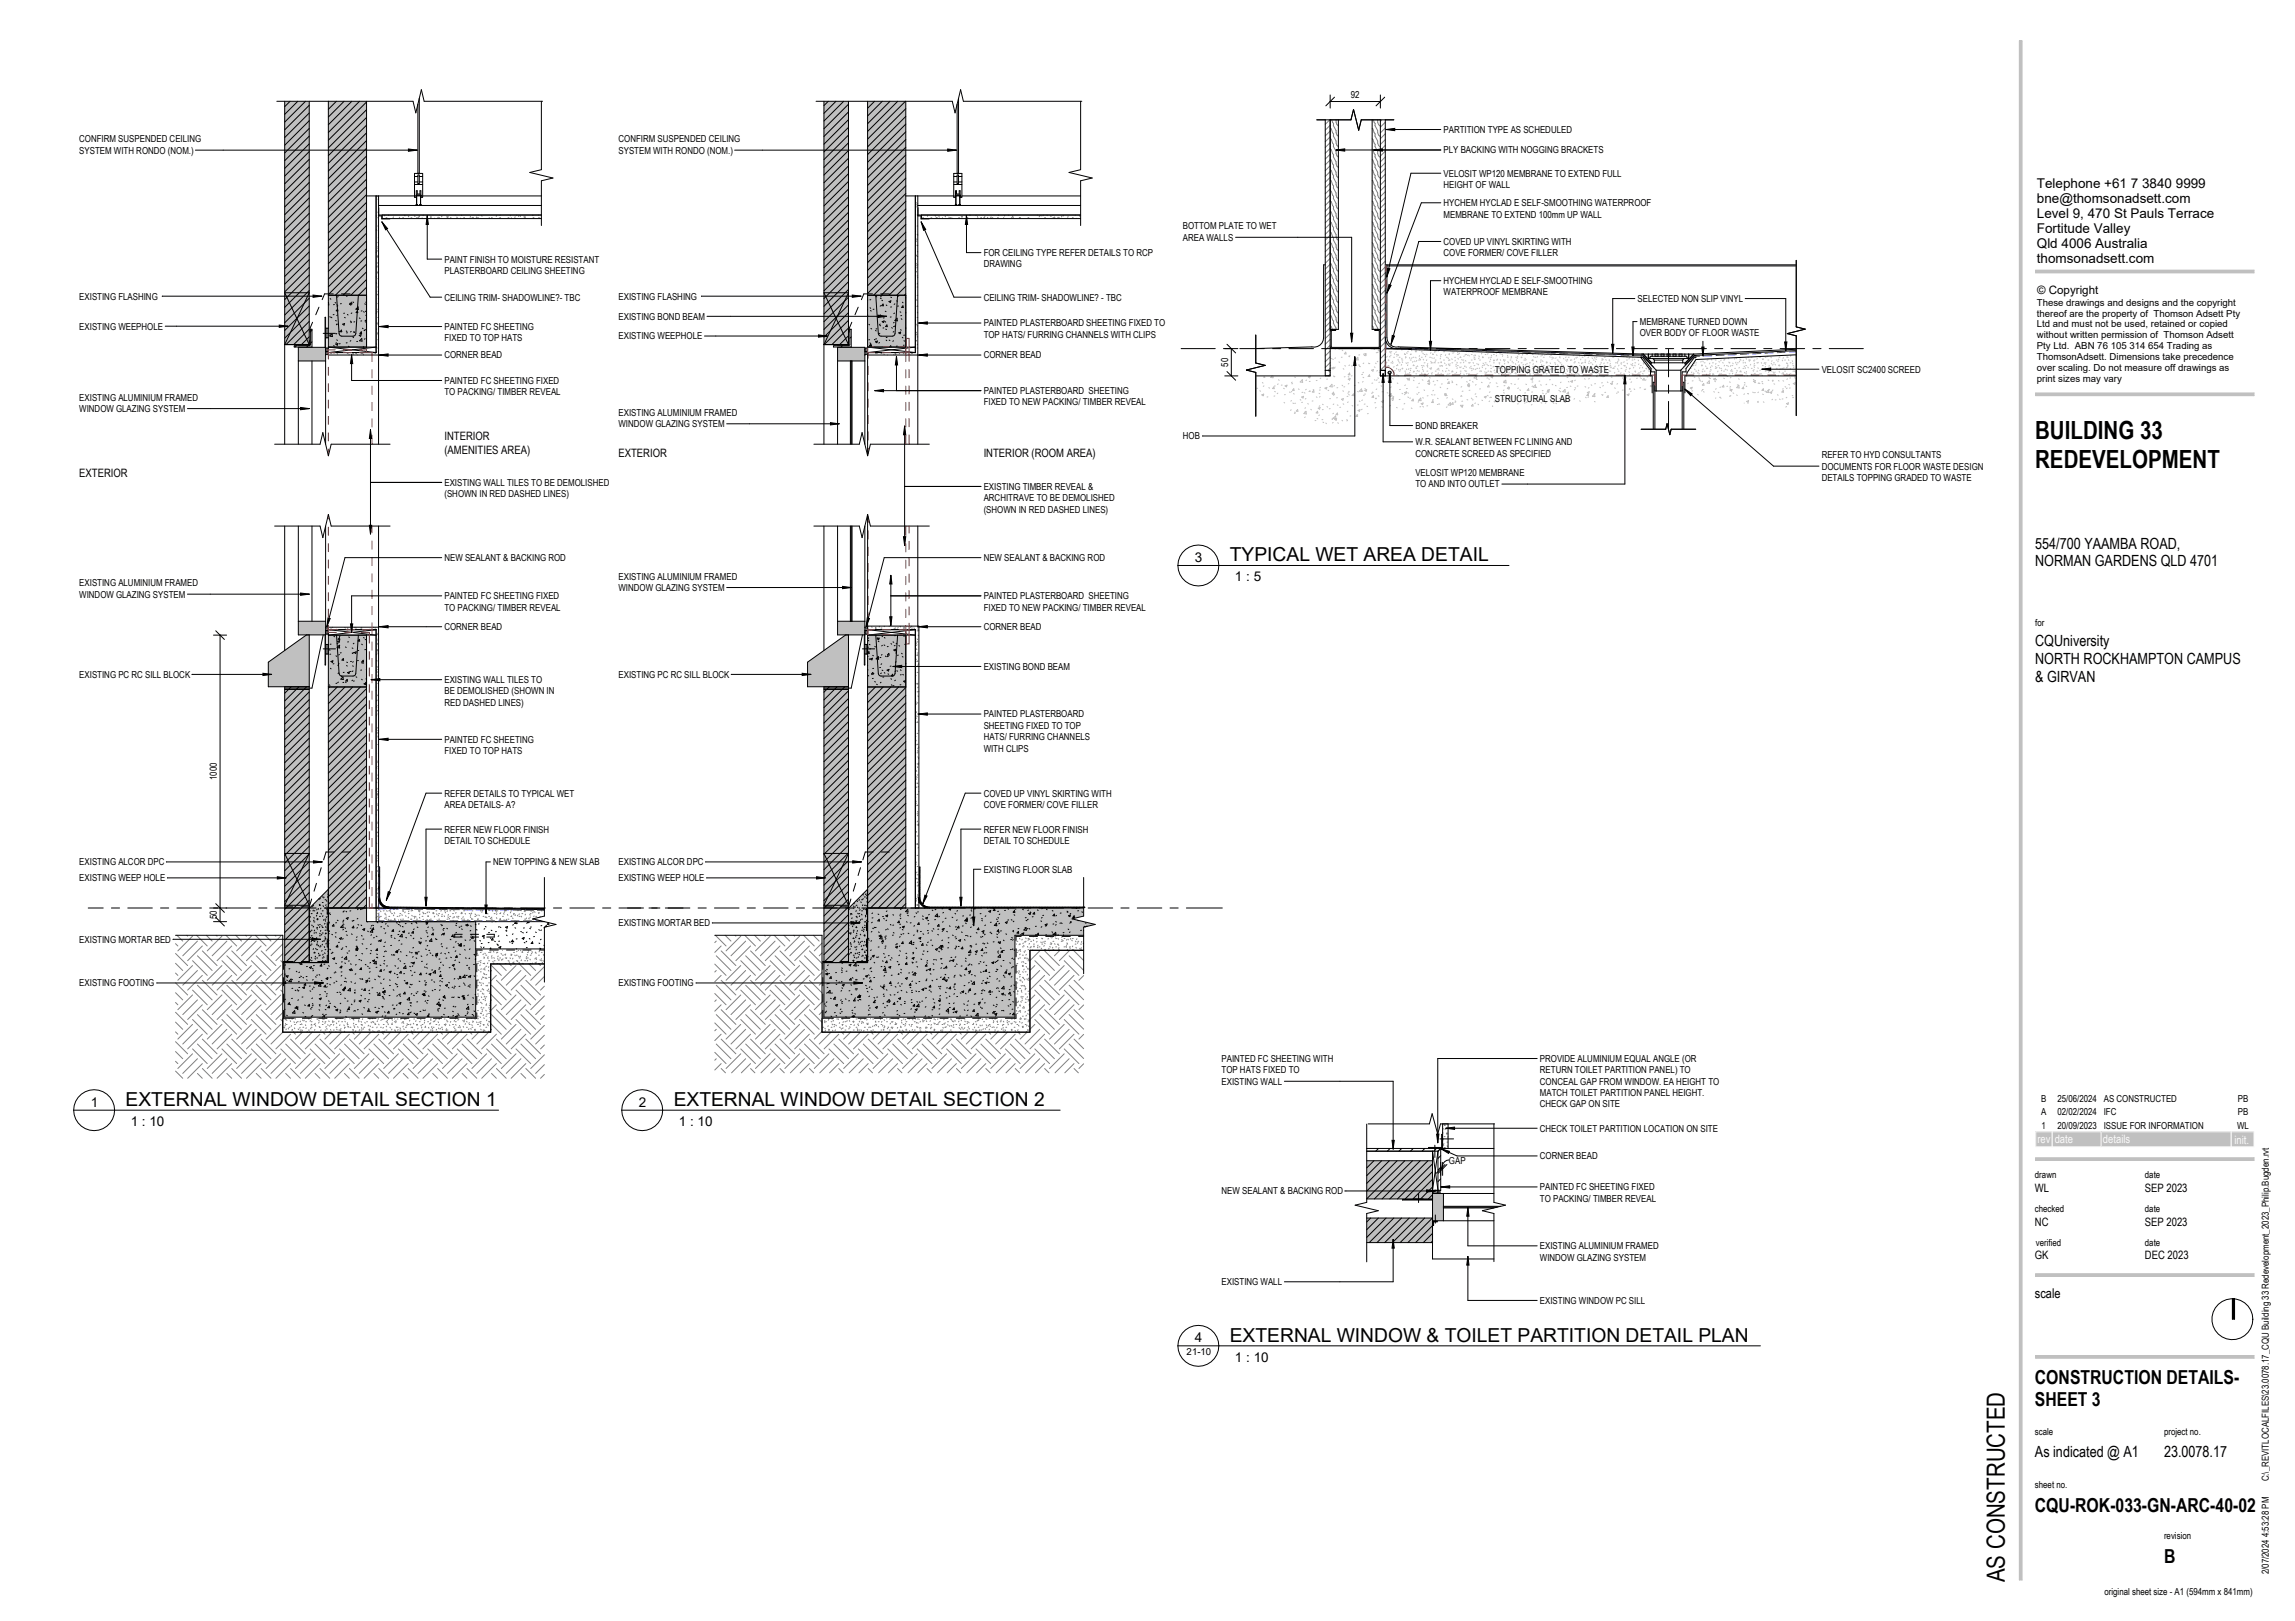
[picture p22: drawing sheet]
<svg xmlns="http://www.w3.org/2000/svg" width="841mm" height="594mm" viewBox="0 0 841 594" stroke-linecap="round" stroke-linejoin="round" font-family="sans-serif">
<defs><g id="words">
<g font-size="9.2">
<text x="745.8" y="160.9">BUILDING 33</text>
<text x="745.8" y="171.4">REDEVELOPMENT</text>
<text x="734.6" y="579.8" transform="rotate(-90 734.6 579.8)">AS CONSTRUCTED</text>
</g>
<g font-size="7.1">
<text x="450.7" y="205.7">TYPICAL WET AREA DETAIL</text>
<text x="46" y="405.3">EXTERNAL WINDOW DETAIL SECTION 1</text>
<text x="246.9" y="405.3">EXTERNAL WINDOW DETAIL SECTION 2</text>
<text x="450.7" y="491.6">EXTERNAL WINDOW &amp; TOILET PARTITION DETAIL PLAN</text>
<text x="745.7" y="507.2">CONSTRUCTION DETAILS-</text>
<text x="745.7" y="515.2">SHEET 3</text>
<text x="745.7" y="554.2">CQU-ROK-033-GN-ARC-40-02</text>
<text x="793" y="572.8">B</text>
</g>
<g font-size="5.6">
<text x="745.8" y="201">554/700 YAAMBA ROAD,</text>
<text x="745.8" y="207.6">NORMAN GARDENS QLD 4701</text>
<text x="745.8" y="236.6">CQUniversity</text>
<text x="745.8" y="243.2">NORTH ROCKHAMPTON CAMPUS</text>
<text x="745.8" y="249.7">&amp; GIRVAN</text>
<text x="745.7" y="533.9">As indicated @ A1</text>
<text x="793" y="533.9">23.0078.17</text>
</g>
<g font-size="4.9">
<text x="746.4" y="69">Telephone +61 7 3840 9999</text>
<text x="746.4" y="74.5">bne@thomsonadsett.com</text>
<text x="746.4" y="80">Level 9, 470 St Pauls Terrace</text>
<text x="746.4" y="85.5">Fortitude Valley</text>
<text x="746.4" y="91">Qld 4006 Australia</text>
<text x="746.4" y="96.5">thomsonadsett.com</text>
<text x="437.9" y="206">3</text>
<text x="452.6" y="213">1 : 5</text>
<text x="33.3" y="405.6">1</text>
<text x="234.1" y="405.6">2</text>
<text x="47.9" y="412.6">1 : 10</text>
<text x="248.8" y="412.6">1 : 10</text>
<text x="745.7" y="475.5">scale</text>
<text x="437.9" y="491.9">4</text>
<text x="452.6" y="499">1 : 10</text>
</g>
<g font-size="4.2">
<text x="746.5" y="107.7">© Copyright</text>
<text x="162.9" y="161.3">INTERIOR</text>
<text x="162.9" y="166.2">(AMENITIES AREA)</text>
<text x="226.7" y="167.4">EXTERIOR</text>
<text x="360.5" y="167.4">INTERIOR (ROOM AREA)</text>
<text x="29.1" y="174.6">EXTERIOR</text>
<text x="745.7" y="436.8">WL</text>
<text x="786" y="436.8">SEP 2023</text>
<text x="745.7" y="449.1">NC</text>
<text x="786" y="449.1">SEP 2023</text>
<text x="745.7" y="461.5">GK</text>
<text x="786" y="461.5">DEC 2023</text>
</g>
<g font-size="4.2" fill="#fafafa">
<text x="746.6" y="419">rev</text>
<text x="752.9" y="419">date</text>
<text x="770.6" y="419">details</text>
<text x="818.8" y="419.1">init.</text>
</g>
<g font-size="3.5">
<text x="495.1" y="36">92</text>
<text x="29.1" y="52.1">CONFIRM SUSPENDED CEILING</text>
<text x="226.7" y="52.1">CONFIRM SUSPENDED CEILING</text>
<text x="529" y="48.7">PARTITION TYPE AS SCHEDULED</text>
<text x="29.1" y="56.3">SYSTEM WITH RONDO (NOM.)</text>
<text x="226.7" y="56.3">SYSTEM WITH RONDO (NOM.)</text>
<text x="529" y="56.2">PLY BACKING WITH NOGGING BRACKETS</text>
<text x="529" y="64.7">VELOSIT WP120 MEMBRANE TO EXTEND FULL</text>
<text x="529" y="68.9">HEIGHT OF WALL</text>
<text x="529" y="75.6">HYCHEM HYCLAD E SELF-SMOOTHING WATERPROOF</text>
<text x="529" y="79.7">MEMBRANE TO EXTEND 100mm UP WALL</text>
<text x="433.5" y="84">BOTTOM PLATE TO WET</text>
<text x="433.5" y="88.2">AREA WALLS</text>
<text x="529" y="89.7">COVED UP VINYL SKIRTING WITH</text>
<text x="360.5" y="93.8">FOR CEILING TYPE REFER DETAILS TO RCP</text>
<text x="529" y="93.9">COVE FORMER/ COVE FILLER</text>
<text x="162.9" y="96.2">PAINT FINISH TO MOISTURE RESISTANT</text>
<text x="162.9" y="100.4">PLASTERBOARD CEILING SHEETING</text>
<text x="360.5" y="98">DRAWING</text>
<text x="529" y="104.1">HYCHEM HYCLAD E SELF-SMOOTHING</text>
<text x="29.1" y="109.8">EXISTING FLASHING</text>
<text x="162.9" y="110.1">CEILING TRIM- SHADOWLINE?- TBC</text>
<text x="226.7" y="109.8">EXISTING FLASHING</text>
<text x="360.5" y="110.1">CEILING TRIM- SHADOWLINE? - TBC</text>
<text x="529" y="108.3">WATERPROOF MEMBRANE</text>
<text x="600.1" y="110.7">SELECTED NON SLIP VINYL</text>
<text x="746.4" y="112.1">These drawings and designs and the copyright</text>
<text x="226.7" y="117.2">EXISTING BOND BEAM</text>
<text x="360.5" y="119.6">PAINTED PLASTERBOARD SHEETING FIXED TO</text>
<text x="600.9" y="119.1">MEMBRANE TURNED DOWN</text>
<text x="746.4" y="116">thereof are the property of Thomson Adsett Pty</text>
<text x="746.4" y="120">Ltd and must not be used, retained or copied</text>
<text x="29.1" y="120.8">EXISTING WEEPHOLE</text>
<text x="162.9" y="120.9">PAINTED FC SHEETING</text>
<text x="162.9" y="125.1">FIXED TO TOP HATS</text>
<text x="226.7" y="124.4">EXISTING WEEPHOLE</text>
<text x="360.5" y="123.8">TOP HATS/ FURRING CHANNELS WITH CLIPS</text>
<text x="600.9" y="123.3">OVER BODY OF FLOOR WASTE</text>
<text x="746.4" y="124">without written permission of Thomson Adsett</text>
<text x="162.9" y="131.4">CORNER BEAD</text>
<text x="360.5" y="131.4">CORNER BEAD</text>
<text x="746.4" y="127.9">Pty Ltd. ABN 76 105 314 654 Trading as</text>
<text x="746.4" y="131.9">ThomsonAdsett. Dimensions take precedence</text>
<text x="450" y="134.3" transform="rotate(-90 450 134.3)">50</text>
<text x="547.8" y="136.5">TOPPING GRATED TO WASTE</text>
<text x="667.6" y="136.5">VELOSIT SC2400 SCREED</text>
<text x="746.4" y="135.9">over scaling. Do not measure off drawings as</text>
<text x="162.9" y="140.7">PAINTED FC SHEETING FIXED</text>
<text x="746.4" y="139.8">print sizes may vary</text>
<text x="29.1" y="146.8">EXISTING ALUMINIUM FRAMED</text>
<text x="162.9" y="144.8">TO PACKING/ TIMBER REVEAL</text>
<text x="360.5" y="144.4">PAINTED PLASTERBOARD SHEETING</text>
<text x="360.5" y="148.6">FIXED TO NEW PACKING/ TIMBER REVEAL</text>
<text x="547.8" y="147.3">STRUCTURAL SLAB</text>
<text x="29.1" y="151">WINDOW GLAZING SYSTEM</text>
<text x="226.7" y="152.4">EXISTING ALUMINIUM FRAMED</text>
<text x="226.7" y="156.5">WINDOW GLAZING SYSTEM</text>
<text x="433.5" y="161">HOB</text>
<text x="518.7" y="157.2">BOND BREAKER</text>
<text x="518.7" y="163.2">W.R. SEALANT BETWEEN FC LINING AND</text>
<text x="518.7" y="167.3">CONCRETE SCREED AS SPECIFIED</text>
<text x="667.6" y="167.9">REFER TO HYD CONSULTANTS</text>
<text x="667.6" y="172.1">DOCUMENTS FOR FLOOR WASTE DESIGN</text>
<text x="162.9" y="178">EXISTING WALL TILES TO BE DEMOLISHED</text>
<text x="360.5" y="179.5">EXISTING TIMBER REVEAL &amp;</text>
<text x="518.7" y="174.5">VELOSIT WP120 MEMBRANE</text>
<text x="518.7" y="178.6">TO AND INTO OUTLET</text>
<text x="667.6" y="176.3">DETAILS TOPPING GRADED TO WASTE</text>
<text x="162.9" y="182.2">(SHOWN IN RED DASHED LINES)</text>
<text x="360.5" y="183.7">ARCHITRAVE TO BE DEMOLISHED</text>
<text x="360.5" y="187.8">(SHOWN IN RED DASHED LINES)</text>
<text x="162.9" y="205.6">NEW SEALANT &amp; BACKING ROD</text>
<text x="360.5" y="205.6">NEW SEALANT &amp; BACKING ROD</text>
<text x="29.1" y="214.8">EXISTING ALUMINIUM FRAMED</text>
<text x="226.7" y="212.4">EXISTING ALUMINIUM FRAMED</text>
<text x="29.1" y="219">WINDOW GLAZING SYSTEM</text>
<text x="162.9" y="219.6">PAINTED FC SHEETING FIXED</text>
<text x="226.7" y="216.5">WINDOW GLAZING SYSTEM</text>
<text x="360.5" y="219.6">PAINTED PLASTERBOARD SHEETING</text>
<text x="162.9" y="223.8">TO PACKING/ TIMBER REVEAL</text>
<text x="360.5" y="223.8">FIXED TO NEW PACKING/ TIMBER REVEAL</text>
<text x="162.9" y="230.9">CORNER BEAD</text>
<text x="360.5" y="230.9">CORNER BEAD</text>
<text x="745.8" y="229.4">for</text>
<text x="360.5" y="245.5">EXISTING BOND BEAM</text>
<text x="29.1" y="248.4">EXISTING PC RC SILL BLOCK</text>
<text x="162.9" y="250.3">EXISTING WALL TILES TO</text>
<text x="226.7" y="248.4">EXISTING PC RC SILL BLOCK</text>
<text x="162.9" y="254.5">BE DEMOLISHED (SHOWN IN</text>
<text x="162.9" y="258.6">RED DASHED LINES)</text>
<text x="360.5" y="262.9">PAINTED PLASTERBOARD</text>
<text x="360.5" y="267.1">SHEETING FIXED TO TOP</text>
<text x="162.9" y="272.2">PAINTED FC SHEETING</text>
<text x="360.5" y="271.2">HATS/ FURRING CHANNELS</text>
<text x="360.5" y="275.4">WITH CLIPS</text>
<text x="162.9" y="276.3">FIXED TO TOP HATS</text>
<text x="79.5" y="285.9" transform="rotate(-90 79.5 285.9)">1000</text>
<text x="162.9" y="291.9">REFER DETAILS TO TYPICAL WET</text>
<text x="360.5" y="291.9">COVED UP VINYL SKIRTING WITH</text>
<text x="162.9" y="296.1">AREA DETAILS- A?</text>
<text x="360.5" y="296.1">COVE FORMER/ COVE FILLER</text>
<text x="162.9" y="305.1">REFER NEW FLOOR FINISH</text>
<text x="360.5" y="305.1">REFER NEW FLOOR FINISH</text>
<text x="162.9" y="309.2">DETAIL TO SCHEDULE</text>
<text x="360.5" y="309.2">DETAIL TO SCHEDULE</text>
<text x="29.1" y="317.1">EXISTING ALCOR DPC</text>
<text x="180.7" y="317.1">NEW TOPPING &amp; NEW SLAB</text>
<text x="226.7" y="317.1">EXISTING ALCOR DPC</text>
<text x="29.1" y="322.9">EXISTING WEEP HOLE</text>
<text x="226.7" y="322.9">EXISTING WEEP HOLE</text>
<text x="360.5" y="319.8">EXISTING FLOOR SLAB</text>
<text x="79.5" y="336.8" transform="rotate(-90 79.5 336.8)">50</text>
<text x="226.7" y="339.4">EXISTING MORTAR BED</text>
<text x="29.1" y="345.4">EXISTING MORTAR BED</text>
<text x="29.1" y="361.4">EXISTING FOOTING</text>
<text x="226.7" y="361.4">EXISTING FOOTING</text>
<text x="447.6" y="389.1">PAINTED FC SHEETING WITH</text>
<text x="564.3" y="389.1">PROVIDE ALUMINIUM EQUAL ANGLE (OR</text>
<text x="447.6" y="393.3">TOP HATS FIXED TO</text>
<text x="564.3" y="393.3">RETURN TOILET PARTITION PANEL) TO</text>
<text x="447.6" y="397.5">EXISTING WALL</text>
<text x="564.3" y="397.5">CONCEAL GAP FROM WINDOW. EA HEIGHT TO</text>
<text x="564.3" y="401.6">MATCH TOILET PARTITION PANEL HEIGHT.</text>
<text x="564.3" y="405.8">CHECK GAP ON SITE</text>
<text x="748" y="403.9">B</text>
<text x="753.9" y="403.9">25/06/2024</text>
<text x="770.9" y="403.9">AS CONSTRUCTED</text>
<text x="820" y="403.9">PB</text>
<text x="748" y="408.7">A</text>
<text x="748.1" y="413.6">1</text>
<text x="753.9" y="413.6">20/09/2023</text>
<text x="753.9" y="408.7">02/02/2024</text>
<text x="770.9" y="413.6">ISSUE FOR INFORMATION</text>
<text x="770.9" y="408.7">IFC</text>
<text x="819.8" y="413.6">WL</text>
<text x="820" y="408.7">PB</text>
<text x="564.3" y="414.7">CHECK TOILET PARTITION LOCATION ON SITE</text>
<text x="564.3" y="424.8">CORNER BEAD</text>
<text x="531" y="426.4">GAP</text>
<text x="745.7" y="431.7">drawn</text>
<text x="786" y="431.7">date</text>
<text x="447.6" y="437.7">NEW SEALANT &amp; BACKING ROD</text>
<text x="564.3" y="436.2">PAINTED FC SHEETING FIXED</text>
<text x="564.3" y="440.4">TO PACKING/ TIMBER REVEAL</text>
<text x="745.7" y="444.2">checked</text>
<text x="786" y="444.2">date</text>
<text x="564.3" y="457.8">EXISTING ALUMINIUM FRAMED</text>
<text x="564.3" y="461.9">WINDOW GLAZING SYSTEM</text>
<text x="746" y="456.5">verified</text>
<text x="786" y="456.5">date</text>
<text x="447.6" y="471">EXISTING WALL</text>
<text x="564.3" y="477.8">EXISTING WINDOW PC SILL</text>
<text x="434.9" y="496.7">21-10</text>
<text x="745.7" y="525.9">scale</text>
<text x="793" y="525.9">project no.</text>
<text x="745.7" y="545.4">sheet no.</text>
<text x="831.5" y="542.9" transform="rotate(-90 831.5 542.9)">C:\_REVITLOCALFILES\23.0078.17_CQU Building 33 Redevelopment_2023_Philip.Bugden.rvt</text>
<text x="793" y="564">revision</text>
<text x="831.5" y="576.9" transform="rotate(-90 831.5 576.9)">2/07/2024 4:53:28 PM</text>
<text x="771.2" y="584.6">original sheet size - A1 (594mm x 841mm)</text>
</g>
</g></defs>
<g fill="#c0c0c0">
<path d="M120.3 332.7h14v5h40v35h-70v-20h16z"/>
<path d="M120.3 251.7h14v81h-14z"/>
<path d="M104.3 251.7h9v101h-9z"/>
<path d="M120.3 325.9v26.8h-7v-19.8z"/>
</g>
<path d="M120.3 230.7h17.5v2h-17.5z" fill="#fff"/>
<g fill="#c0c0c0">
<path d="M98.3 242.7l14-10h1v19h-15z"/>
<path d="M109.3 227.7h10v5h-10z"/>
<path d="M119.1 232.7h.2v11h-.2z"/>
</g>
<g fill="#fff">
<path d="M119.8 236.2h.5v3.5h-.5z"/>
<path d="M119.3 236.2h.5v3.5h-.5z"/>
<path d="M134.3 232.7h3.5v100h-3.5z"/>
</g>
<g fill="#808080">
<path d="M138.7 328.9a4.1 4.1 0 0 0 3.9 3.9l-1.7-.2-.2 .2v-.3l-1.7-1.7h-.3l.2-.2z"/>
<path d="M119.3 229.8l.5 .3 .5-.3v1.2h-1z"/>
<circle cx="119.8" cy="231.8" r=".63"/>
</g>
<g fill="#fff">
<path d="M100.6 178h42.3v14.8h-21.5l-1.1-4.3-2 8.5-1-4.2h-16.7z"/>
<path d="M199.5 321.5h13.7v38.4h-13.7v-20.1l4.2-1.1-8.4-2 4.2-1z"/>
<path d="M64.3 342.7h39.3v35.5h76.2v-25h19.7v41.9h-135.2z"/>
<path d="M174.3 337.7h25.2l4.2 1-4.2 1.1v7.9h-25.2z"/>
<path d="M100.6 162.8h16.7l1-4.3 2 8.5 1.1-4.2h21.5v15.2h-42.3z"/>
</g>
<g fill="#c0c0c0">
<path d="M120.3 37.1h14v71.1h-14z"/>
<path d="M104.3 37.1h9v89.2h-9z"/>
</g>
<path d="M120.3 127.2h17.5v2h-17.5z" fill="#fff"/>
<path d="M109.3 127.3h10v5h-10z" fill="#c0c0c0"/>
<g fill="#fff">
<path d="M134.3 71.8h3.5v55.4h-3.5z"/>
<path d="M151.9 63.6h3l-.1 8.7h-.6v-2.4h-.3v1.2h-1v-1.2h-.4v2.4l-.6-.1z"/>
<path d="M138.7 75.3h59.7v3.5h-59.7z"/>
<path d="M138.7 71.8h13.2l.1 .5h.5v-.5h1.7v.5h.6l.1-.5h43.5v3.5h-59.7z"/>
<path d="M198.4 37.1h.4v-.3h13.3v45.8h-13.7v-16.3l4.2-1.1-8.5-2 4.3-1z"/>
<path d="M101.4 17.8h97.4v19.3h-43.4l-1-4.2-2 8.5-1-4.3h-50z"/>
<path d="M107.9 126.7l5.8-.2 .1-5.7 .5-.1v6.5h-6.5z"/>
</g>
<g fill="#808080">
<path d="M119.3 128.9h1v1.2l-.5-.3-.5 .3z"/>
<circle cx="119.8" cy="128.3" r=".63"/>
</g>
<g fill="#c0c0c0">
<path d="M120.3 232.7h14v19h-14z"/>
<path d="M120.3 108.2h14v19h-14z"/>
</g>
<path d="M119.2 116.3v11" fill="none" stroke="#c0c0c0" stroke-width=".37"/>
<g fill="#fff">
<path d="M119.8 120.3h.5v3.5h-.5z"/>
<path d="M119.3 120.3h.5v3.5h-.5z"/>
</g>
<g fill="none" stroke="#000" stroke-width=".37">
<path d="M101.4 37.1h50l1 4.3 2-8.5 1 4.2h43.4M104.3 37.1v125.7M106.3 37.1l-2 2M109.1 37.1l-4.8 4.8M112 37.1l-7.7 7.6M113.3 38.6l-9 9M113.3 37.1v89.2M120.3 37.1v93M120.4 37.1l-.1 .1M123.3 37.1l-3 3M126.1 37.1l-5.8 5.8M128.9 37.1l-8.6 8.6"/>
<path d="M131.8 37.1l-11.5 11.4M134.3 37.4l-14 14M134.3 37.1v90.1M153.7 36v27.5h-.6v-25.3M198.4 37.1v25.1l-4.3 1 8.5 2-4.2 1.1v16.3M113.3 44.2l-9 9M113.3 47.1l-9 9M113.3 49.9l-9 9M113.3 52.7l-9 9M113.3 58.4l-9 9M113.3 41.4l-9 9M113.3 55.5l-9 9"/>
<path d="M134.3 40.2l-14 14M134.3 43l-14 14M134.3 45.9l-14 14M134.3 48.7l-14 14M134.3 51.5l-14 14M134.3 54.3l-14 14M134.3 57.2l-14 14M113.3 61.2l-9 9M113.3 64l-9 9M113.3 66.9l-9 9M113.3 69.7l-9 9M113.3 75.3l-9 9"/>
<path d="M113.3 78.2l-9 9M113.3 72.5l-9 9M134.3 60l-14 14M134.3 62.8l-14 14M134.3 65.7l-14 14M134.3 68.5l-14 14M134.3 71.3l-14 14M134.3 74.1l-14 14M134.3 77l-14 14M134.3 79.8l-14 14M134.3 71.8h17.6M137.8 71.8v57.4"/>
<path d="M138.7 71.8v91M138.7 78.8h59.7M138.7 75.3h59.7M138.8 76.1v3h1.1v1.1h3M140.1 78.8v1.3h58.3M151.9 63.6h3l-.1 8.6-.6 .1v-2.4h-.3v1.2h-1v-1.2h-.4v2.4l-.6-.1zM151.9 67.6h3M151.9 66.7h1.2M151.9 64.7h1.2M152.5 71.8l.1-.3h1.6v.3M152.5 71.8l.1 3.5M152.5 71.8h1.7"/>
<path d="M153.1 64.2h.6v3l-.3 .1-.3-.1zM153.7 66.7h1.2M153.7 64.7h1.2M153.8 75.1l.2 .2M153.8 75v.1M153.8 75h.1M153.8 75.1h.5l-.2-.3v-2.8l.2-.4-1.7-.1 .1 3.3-.2 .3 .5-.1-.2 .3M154.2 71.8v3.5M154.9 71.8h43.5M113.3 81l-9 9M113.3 83.8l-9 9M113.3 86.7l-9 9"/>
<path d="M113.3 89.5l-9 9M113.3 92.3l-9 9M113.3 95.1l-9 9M113.3 98l-9 9M134.3 82.6l-14 14M134.3 85.5l-14 14M134.3 88.3l-14 14M134.3 91.1l-14 14M134.3 93.9l-14 14M134.3 96.8l-11.4 11.4M134.3 99.6l-8.6 8.6M104.3 107.3h9l-9 19h9z"/>
<path d="M113.3 100.8l-9 9M113.3 103.6l-9 9M113.3 106.5l-9 9M113.3 109.3l-9 9M113.3 112.1l-9 9M113.3 114.9l-9 9M113.3 117.8l-8.5 8.5M114.5 118.1l-.9 2.1v1.5M116.9 112.6l-1.2 2.7M120.3 110.8v.9M120.3 108.2h14M120.8 116.1l.3 .1"/>
<path d="M121 109.4l.2 .3M121.4 116.2l.2 .3M122.1 107.7h-3.1l-.9 2.1M122.4 115.3h-.3M122.5 111.6h-.3M122.8 110.9l.3 .2M123 117.4l.3 .2M123.3 108.2l1 14.1 .1 .4 .9 .5h4.1l.8-.5 1.1-14.5M123.4 111.7l.3 .2M123.5 118.8l-.2 .2M123.6 118.8h-.3M123.7 115.4l-.3 .2"/>
<path d="M123.7 113.3l.1 .6h-.6zM123.8 112.1l-.3 .2M123.9 108.7l-.2 .2M125.1 111.3h-.3M125.1 107.7h3.2M126.1 119.1l-.5-.3 .7-.3-.2 .6M126.3 116.3l.2 .2M126.3 114.8h-.4M126.9 108.4l.3 .2M127.3 115.2l.3 .2M128 111.4l.8-.2-.3 .6zM128.2 111.1l.3 .2"/>
<path d="M128.4 117.7l.3 .1M128.8 118.1l-.2 .2M128.9 110.8h-.3M128.9 114.7l-.2 .2M129.1 111.3l-.3 .2M129.3 110.6l.3 .3M130 117.9l-.3 .1M131 113.9l.1 .7-.6-.1zM131.2 112.5l.1 .9-.9-.1zM131.7 116.5l.3 .2M132.6 117.6h-.4M132.7 113.9l-.4 .1"/>
<path d="M133.2 114.2l.3 .2M133.7 111.3l.2 .2M133.8 117.9l.3 .2M134 117.3l-.2 .2M134.2 114l-.3 .2M134.3 110.6l-.3 .2M134.3 102.4l-5.7 5.8M134.3 105.3l-2.9 2.9M134.3 108.1l-.1 .1M134.3 115.4l-.2 .1 .2 .2M107.9 126.7l5.8-.2 .1-5.7 .5-.1v6.5h-6.5zM108.7 126.7l-.5 .5"/>
<path d="M109.3 132.3h10M109.3 126.4h4M112.9 126.7l-.5 .5M113.3 123.4l-2.8 2.9M113.3 126.3h.1M113.3 120.6l-5.7 5.7M113.4 124.7l-.1 1.6M114.3 125.3l-.5 .5M114.3 121l-.5 .5M114.3 132.3v30.5M118.4 122.2h4.5M119.1 127.3v-11h.2v46.5"/>
<path d="M119.3 130.1l.5-.3 .5 .3M119.3 127.3h-10v35.5M119.3 128.9h1M119.3 120.3h1M119.3 123.8h1M119.5 127.6a.57 .57 0 0 1 .8 .6 .57 .57 0 0 1-.9 .4zM119.8 120.3v3.5M120.3 127.2h17.5l-17.5 2h17.5zM120.3 130.1h18.4M120.9 122.8h-.3M121 122.3l.2 .2M121.7 122.4l.1 .9-.9-.1z"/>
<path d="M122.3 126.6l.2 .2M123.1 126.2l.7-.3-.2 .6zM123.3 125.6l-.3 .2M123.4 124.5l.2 .2M123.4 122.2l-.2 .2M124.2 121.5l.3 .1M124.7 125.9l-.4 .1M125.1 120.9l.1 .7-.6-.1zM126.9 121.3l.2 .2M127.2 125.6l-.3 .1M127.3 121.9l-.3 .1M127.7 126.9l.3 .2"/>
<path d="M128.6 124.8l-.3 .2M128.7 121.4l-.3 .2M129.3 123.5l.3 .2M129.7 121.7l.2 .2M129.9 121.6h-.4M131.1 125.1h-.4M131.6 122.9l.7-.3-.2 .6zM132.4 121.6l.1 .6h-.6zM132.6 124.1l.1 .9-.9-.1zM132.8 120.3l.3 .2M133.1 127.1l.1 .1M133.2 127.1l.1 .1"/>
<path d="M133.7 121.1h-.3M133.8 124.1l-.3 .2M133.9 120.7l-.2 .2M100.6 162.8h16.7l1-4.3 2 8.5 1.1-4.2h21.5M100.6 192.8h16.7l1 4.2 2-8.5 1.1 4.3h21.5M104.3 192.8v45.6M109.3 192.8v39.9h10M114.3 192.8v34.9M119.3 192.8v50.9h-.2v-11M138.7 192.8v139.9M109.3 227.7h10M112.3 232.7l-14 10v9h15"/>
<path d="M113.3 232.7v120M118.4 237.8h4.5M118.4 232.7l-4.1 19.5h-10M119.3 229.8l.5 .3 .5-.3M119.3 236.2h1M119.3 239.7h1M119.3 231h1M119.5 231.2a.57 .57 0 0 1 .8 .6 .57 .57 0 0 1-.9 .4zM119.8 236.2v3.5M120.3 229.8v122.9h-16M120.3 230.7h17.5l-17.5 2h17.5zM120.3 229.8h18.4"/>
<path d="M120.7 238.1l.2 .2M121.2 239.7l-.3 .1M121.3 236l-.3 .1M122.4 233.2l.2 .2M123.3 232.7l1 14.1 .1 .5 .9 .4h4.1l.8-.4 1.1-14.6M123.6 237.2l.3 .2M123.8 235l.7-.2-.2 .6zM123.9 235.7h-.4M124.3 236.5l.2 .9-.9-.1zM124.4 239.8l-.3 .2M124.4 233.7l.1 .6-.6-.1zM124.5 236.4l-.3 .2"/>
<path d="M124.6 233l-.2 .2M125 239.2h-.3M126.6 237.1l.3 .2M127.7 235.2h-.3M127.8 233.4l.3 .2M129 237.4l.3 .2M129 239.3l.3 .2M129.6 239.1l-.3 .2M129.7 235.7l-.2 .2M129.8 239.1l.7-.3-.2 .7zM131.5 238.4h-.4M131.7 234.3l.1 .6h-.6z"/>
<path d="M132.5 236l.3 .3M133.2 233.6l.3 .2M134 238l-.3 .1M134.1 234.4h-.3M134.3 232.7v105h65.2M137.8 230.7v102M104.3 251.7v121h70v-35M104.3 252.7h9M106.7 251.7l-2.4 2.3M109.5 251.7l-5.2 5.2M112.4 251.7l-8.1 8M113.3 259.2l-9 9"/>
<path d="M113.3 253.5l-9 9M113.3 256.4l-9 9M120.3 251.7h14M120.7 250.9l.2 .3M120.8 251.7l-.5 .5M121.1 244.9l.2 .2M121.3 242.4l.7-.3-.2 .6zM121.6 242.4l.3 .2M122.4 243.2l-.4 .1M123.1 240.3l.3 .2M123.4 250.4h-.3M123.6 251.7l-3.3 3.3"/>
<path d="M123.8 243.8l.3 .1M124 250l-.3 .2M124.1 246.6l-.2 .2M124.3 243.2l-.3 .2M125 247.8l.3 .2M125.7 248l.1 1-.9-.1zM125.8 241.3l.1 .6h-.6zM126 250l-.3 .1M126.1 246.4h-.3M126.4 251.7l-6.1 6.1M126.6 249.9l.2 .2M127 243.9l.3 .2"/>
<path d="M127.1 242.6l.2 .2M127.2 248.9l.1 .7-.6-.1zM127.4 246.5l.7-.3-.2 .6zM128.7 246l-.4 .1M128.8 242.4h-.3M129.2 244l.3 .2M129.2 249.2l-.2 .2M129.3 251.7l-9 9M129.3 245.9l-.2 .2M129.5 242.5l-.3 .2M129.8 249.5l-.3 .1M130.5 248l.3 .2"/>
<path d="M131.3 242l-.3 .1M132.1 251.7l-11.8 11.8M132.5 242.9l.3 .1M132.5 245.5l-.3 .1M132.5 248.9l.3 .2M132.9 242.8l.3 .3M133.1 241.9l.1 .7-.6-.1zM133.4 250.6l.7-.3-.2 .6zM134.3 252.3l-14 14M134.3 255.2l-14 14M134.3 258l-14 14M134.3 249.8l-.3 .4h.3"/>
<path d="M134.3 245.3l-.1 .1M134.3 248.6l-.2 .2M113.3 262l-9 9M113.3 264.8l-9 9M113.3 267.7l-9 9M113.3 270.5l-9 9M113.3 273.3l-9 9M113.3 276.2l-9 9M113.3 279l-9 9M134.3 260.8l-14 14M134.3 263.6l-14 14M134.3 266.5l-14 14"/>
<path d="M134.3 269.3l-14 14M134.3 272.1l-14 14M134.3 275l-14 14M134.3 277.8l-14 14M113.3 281.8l-9 9M113.3 284.6l-9 9M113.3 287.5l-9 9M113.3 290.3l-9 9M113.3 293.1l-9 9M113.3 296l-9 9M113.3 298.8l-9 9M134.3 280.6l-14 14"/>
<path d="M134.3 283.4l-14 14M134.3 286.3l-14 14M134.3 289.1l-14 14M134.3 291.9l-14 14M134.3 294.8l-14 14M134.3 297.6l-14 14M104.3 312.7h9l-9 19h9zM113.3 301.6l-9 9M113.3 304.4l-9 9M113.3 307.3l-9 9M113.3 310.1l-9 9M113.3 312.9l-9 9"/>
<path d="M113.3 318.6l-9 9M113.3 315.8l-9 9M117.7 318l-.9 2.8M122.4 312.2h-2.9l-.9 2.9M125.4 312.2h2.9M134.3 300.4l-14 14M134.3 303.2l-14 14M134.3 306.1l-14 14M134.3 308.9l-14 14M134.3 311.7l-14 14M134.3 314.6l-14 14M134.3 317.4l-14 14"/>
<path d="M32.3 332.7h5.5M40.8 332.7h3M46.8 332.7h9M58.8 332.7h3M64.8 332.7h9M76.8 332.7h3M82.8 332.7h9M94.8 332.7h3M100.8 332.7h15M104.3 332.3h3M113.3 321.4l-9 9M113.3 324.2l-9 9"/>
<path d="M113.3 327.1l-9 9M113.3 329.9l-9 9M113.3 335.6l-9 9M113.3 338.4l-9 9M113.3 332.7l-9 9M113.3 336.8h.1M113.3 339.9h.1M113.3 337.4l.1 .1M113.5 333.5l.1 .3M113.6 335.8l.2 .3M113.7 337.5l-.2 .3M114 334.8h.4"/>
<path d="M114.2 329.4l-.9 2.9h-3M114.2 339l.2 .3M114.5 332.1l-.2 .3M114.7 331.7l.2 .2M114.8 333.5l-.1 .3M114.9 339.4l-.1 .3M115 336.2l.2 .3M115 333.8h.4M115 337.8h.4M115.1 337.2l-.2 .3M116 323.7l-.9 2.9M116.1 334.8h.3"/>
<path d="M116.1 336.8h.3M116.1 339.9h.3M116.1 335.4l-.2 .3M116.2 333.1l-.1 .3M116.2 334.3l.2 .3M116.4 336.6l.1 .2M116.5 336.8l-.2 .3M116.5 338.8l.2 .3M116.6 332.9l.2 .3M116.9 329.3l.1 .2M117 331.5l.2 .3M117.1 331.7h.3"/>
<path d="M117.1 335.8h.3M117.1 338.8h.3M117.2 339.6l-.2 .3M117.2 331.4l-.1 .3M117.4 329.1l-.2 .3M117.6 332.8l-.2 .3M117.6 334.7l.2 .3M117.9 339.2l.2 .3M118.1 328.7h.3M118.1 330.7h.3M118.1 333.8h.3M118.1 339.9h.3"/>
<path d="M118.4 335.5l-.2 .3M118.4 331.9l.1 .3M118.7 336.9l-.1 .3M118.8 328.7l-.2 .3M118.8 332.7h27M119.1 338.3l-.2 .3M119.1 329.7h.3M119.1 336.8h.3M119.2 337.3l.1 .3M119.3 339.6l.2 .3M119.5 331.5l-.2 .3M119.5 335.9l.2 .3"/>
<path d="M119.6 330l.2 .3M119.8 332.3l.1 .2M119.9 332.9l-.2 .3M119.9 334.5l.2 .3M119.9 332.8v2.3M119.9 338.1v3M120 328.6l.2 .3M120.1 327.7h.2M120.1 333.8h.2M120.1 335.8h.2M120.1 338.8h.2M120.3 334.3l-.2 .3"/>
<path d="M120.3 338.2h.1M120.3 325.9l-7 7M120.3 338.3l.3 .2M120.8 337.9l-.3 .2M120.9 334.9l.2 .3M120.9 334.5l-.2 .2M121.3 332.7v.1M122.3 338.7l.1 .7-.6-.1zM123.3 338.1l-.3 .1M123.6 337.2l.3 .2M125.6 339l.1 1-.9-.2zM125.8 338.6l.2 .1"/>
<path d="M125.9 337.8h-.4M126 334.1l-.3 .1M126 337.2l-.3 .2M126.1 333.8l-.2 .2M126.4 340l.2 .2M126.8 333.9l.2 .2M126.9 336.5l.7-.3-.2 .7zM128.6 333.8h-.4M129 337.4l.3 .2M129.6 339.4l.1 .6h-.6zM129.7 337.3h-.3M131 339.9l-.2 .2"/>
<path d="M131.1 336.5l-.2 .2M131.2 338.8l.3 .2M131.3 333.1l-.3 .2M132.3 339l.2 .2M132.4 333.3h-.3M132.7 332.9l.3 .2M134.3 320.2l-12.5 12.5M134.3 323l-9.7 9.7M134.3 325.9l-6.8 6.8M134.3 328.7l-4 4M134.3 331.5l-1.2 1.2M134.6 337.7l.1 .1"/>
<path d="M136.3 339.1l-.3 .2M136.6 339l.3 .2M138.2 337.9l.3 .3M138.7 330.8h.3l1.7 1.7v.3M138.7 328.9a4.1 4.1 0 0 0 3.9 3.9l-1.7-.2v.2M138.7 329.4l.2 1.2h-.2M138.9 329a3.6 3.6 0 0 0 3.5 3.6l57.1 .5M138.9 329v-11.3h.2v11.3M138.9 328.9a3.6 3.6 0 0 0 3.7 3.7M139.1 329a3.4 3.4 0 0 0 3.3 3.4l57.1 .5M139.1 328.9a3.4 3.4 0 0 0 3.5 3.5M139.9 339.6h-.4"/>
<path d="M139.9 337.9l.3 .2M140.7 332.8h-2.9v4.9M140.7 332.8h.2M140.9 332.8l58.6 .5M141.5 338.4l-.3 .2M142 339.3l.3 .1M145.3 338.1l.3 .2M146.3 338.8h-.4M146.6 339.2l.2 .2M146.6 337.8l-.2 .2M147.4 339.5l.3 .2M148.8 338.4l-.3 .1"/>
<path d="M148.8 332.7h3M150.7 338.3l.3 .2M152.5 338.1l.3 .3M152.7 337.9l-.4 .1M152.9 339.7l.3 .2M154.8 332.7h9M156.1 338.1l.7-.2-.2 .6zM156.1 338.6l.3 .2M157 339.7l-.3 .2M158.3 339.9l.3 .2M161.6 338.8l.3 .2M162.1 339l-.2 .2"/>
<path d="M166.8 332.7h3M167 339l.3 .2M167.4 338.3l-.2 .2M168.2 339.7l.3 .2M169.2 339.4h-.3M170.7 339l.7-.3-.2 .6zM171.8 339.1h-.4M172.4 337.7v.1M172.4 339.3l.3 .1M172.8 332.7h9M174.2 338.6l.2 .3M175.6 338.5l-.3 .1"/>
<path d="M177.8 339.5l.3 .2M180.2 337.7l.1 .2M181.8 337.7h-.1M182.9 339.5l-.2 .2M183.3 339.7l.2 .2M184.8 332.7h3M185.3 339.8l.7-.3-.2 .6zM188.1 338.8l-.2 .2M188.7 339.9l.3 .2M189.1 337.7l-.6 .6 .9 .2v-.8M190.8 332.7h9M193.3 338.2l-.3 .2"/>
<path d="M193.5 337.7l-.3 .4h.6v-.4M194.7 339.7h-.3M198.6 339.2h-.4M199.5 339.9v.1M199.5 321.5v14.2l-4.2 1 8.4 2-4.2 1.1v20.1M200.2 339.6v-.4l-.5 .5M201 338.1l.1 .6h-.6zM202.8 332.7h3M208.8 332.7h9M220.8 332.7h3M226.8 332.7h9M238.8 332.7h3"/>
<path d="M244.8 332.7h5.5M64.3 342.7h39.3v35.5h76.2v-25h19.7M103.9 358.2v3M104.6 356.9l-.3 .2M104.7 353.5l-.3 .2M104.8 357.5l.2 .1M104.9 357.8l.7-.3-.2 .6zM105.1 359.1l.2 .3M106.2 355h-.3M106.6 358.8l.1 1-.9-.2zM106.9 358.8l.3 .2M107.4 352.3h-3.5v2.9"/>
<path d="M108.6 355.9l.2 .2M109.6 359.6l-.2 .2M109.8 356.2l-.3 .2M109.9 352.8l-.3 .2M110 358.2h-.4M110.2 357.7l.3 .2M110.4 352.3h3M110.5 352.7l.1 .7-.6-.1zM111 358.1l.3 .3M112.3 359l.3 .2M112.5 357.8l-.3 .1M112.6 354.1l-.3 .1"/>
<path d="M113.3 341.2l-9 9M113.3 344l-8.7 8.7M113.3 346.9l-5.8 5.8M113.3 349.7l-3 3M113.3 352.5l-.2 .2M113.3 343.9h.1M113.3 348h.1M113.3 351h.1M113.4 354.5l.7-.2-.2 .6zM113.7 351.7l-.1 .2M113.8 346.3l.1 .3M113.8 343.5l-.2 .3"/>
<path d="M113.9 341.2l-.1 .3M114 340.9h.4M114 342.9h.4M114 346h.4M114 352.1h.4M114.1 350.8l.1 .3M114.2 344.9l-.2 .2M114.5 354.9l.2 .2M114.5 343.5l.2 .3M114.8 358.9l-.3 .2M114.9 347.6l-.2 .3M114.9 355.6l-.3 .2"/>
<path d="M115 341.9h.4M115 344.9h.4M115 349h.4M115.2 353.8l-.3 .1M115.3 349l-.2 .3M115.3 348.9l.2 .3M115.3 340.8l-.2 .3M115.4 351.2l.2 .3M115.6 357.9l.3 .2M115.6 350.4l-.1 .3M115.7 347.5l.1 .3M115.8 341.6l.1 .3"/>
<path d="M116 346.1l.2 .3M116.1 343.6v.6M116.1 346h.3M116.1 348h.3M116.1 351h.3M116.1 340.2l.2 .3M116.4 357.3l-.4 .1M116.4 345l-.1 .3M116.7 349.3l.2 .3M116.8 346.4l-.2 .3M116.9 352.3l-.2 .3M116.9 357.1l.3 .2"/>
<path d="M117 350l-.1 .3M117.1 342.9h.3M117.1 347h.3M117.1 350h.3M117.2 342l.1 .3M117.4 346.5l.2 .3M117.6 341l-.2 .3M117.6 352.7l.3 .2M117.8 359.3l.2 .2M117.8 353.4l.1 .6h-.6zM117.9 342.3l-.1 .3M118 348.3l-.1 .3"/>
<path d="M118.1 341.9h.3M118.1 344.9h.3M118.1 351h.3M118.2 346l-.2 .3M118.2 351.9l.2 .3M118.4 349.7l-.1 .3M118.6 350.5l.2 .3M118.7 344.6l.2 .3M118.8 346.9l.2 .3M119 349.1l.1 .3M119 353.3l-.3 .1M119.1 343.2l.1 .3"/>
<path d="M119.1 340.9h.3M119.1 343.9h.3M119.1 348h.3M119.1 352.1h.3M119.2 352.4l-.2 .3M119.2 344.2l-.2 .3M119.3 342l-.1 .3M119.4 341.8l.2 .3M119.5 358.6l.7-.3-.2 .7zM119.6 345.6l-.2 .3M119.6 352.3l.2 .3M119.9 350.1v2.2h-3.5"/>
<path d="M119.9 344.1v3M120.1 358.2l-.3 .2M120.1 345l.1 .3M120.1 344.9h.2M120.1 347h.2M120.1 350h.2M120.2 354.8l-.3 .2M120.3 348.4l-.2 .3M120.3 340.3l-.1 .2M120.4 353.9l.3 .2M120.4 348l-.1 .1M120.5 341l.2 .3-.3 .2"/>
<path d="M120.5 345.8h-.2M120.5 344.7l-.2 .1M120.7 342.1l-.4 .1M120.8 347.8l.3 .2M121 358.1l.3 .2M121.6 342.4l.3 .1M121.7 349.3h-.3M121.8 348.9l.2 .2M121.9 351.3l.8-.3-.3 .6zM122.8 356.5h-.4M122.9 356.1l.2 .2M122.9 343.2l.2 .3"/>
<path d="M123 352.9l.3 .2M123.2 359.5l.3 .2M123.2 341.8h-.3M123.7 346.4l.1 .6h-.6zM124.4 345.3h-.4M124.4 343.9l.7-.3-.2 .6zM125 347.8l.3 .2M125.1 354l.1 .7-.6-.1zM125.3 357.5l-.3 .2M125.3 356.1l-.3 .1M125.4 354.1l-.3 .2M125.5 352.5h-.4"/>
<path d="M125.5 350.7l-.2 .2M125.6 347.3l-.2 .2M125.8 343.9l-.3 .2M125.9 340.6l-.3 .2M126.3 352.8l.3 .3M126.5 358.4l.2 .1M126.5 359.6l-.3 .1M126.7 359.6l.3 .3M126.8 346.8l.2 .2M127 350.6l.1 .9-.9-.1zM127 342.6l.3 .2M127.1 341.3h-.4"/>
<path d="M127.2 349.1l.3 .2M128 352.1l-.3 .1M128 355.3l.7-.2-.2 .6zM128.1 348.5h-.3M128.4 353.2l.3 .2M128.6 359.7l.3 .2M128.8 355.1l.2 .2M128.8 342.2l.3 .2M129.2 355.6l-.4 .1M130.4 356.8l-.3 .2M130.5 348l.2 .2M130.5 348l.7-.3-.2 .6z"/>
<path d="M130.5 353.4l-.2 .2M130.6 350.1l-.2 .2M130.7 348.1l-.4 .1M130.8 346.7l-.3 .2M130.8 344.4l-.3 .1M130.9 343.3l-.3 .2M131 347l.1 .7-.6-.1zM131.8 351.6l-.3 .1M131.9 358.6l.3 .2M132.3 351.8l.2 .3M132.4 354.7l.1 .6-.6-.1zM132.4 342.8l.3 .2"/>
<path d="M132.6 349.4l.3 .2M132.7 358.6l.2 .3M132.7 345.8l.2 .2M132.9 358.8h-.3M133 340.6l.7-.3-.2 .7zM133.3 344.1l-.3 .1M133.5 340.4l-.4 .1M133.9 353.4l.2 .2M134 360l.3 .1M134.1 359.4l.7-.2-.2 .6zM134.5 347.6l-.3 .1M134.7 354.1l.3 .2"/>
<path d="M134.7 341.2l.3 .2M135.5 358.5h-.4M135.6 359.4l-.3 .2M135.6 354.8h-.3M135.7 356.1l-.3 .2M135.8 352.7l-.3 .2M135.9 348.2l.3 .2M135.9 349.3l-.2 .2M136 340.1l-.3 .1M136 345.9l-.2 .2M136.2 342.5l-.3 .2M136.5 340.7l.1 .9-.9-.1z"/>
<path d="M136.5 352.1l.8-.3-.3 .6zM136.8 340l.2 .6h-.6zM137.2 343.6l-.3 .1M137.3 358.8l.3 .2M137.8 352.3l.1 .9-.9-.1zM137.9 343.1l.2 .1M138 349.6l.3 .2M138.1 354.4l-.3 .1M138.2 350.8l.2 .2M138.3 347.7l.1 .6-.6-.1zM138.3 350.8h-.4M138.6 357.6l.2 .2"/>
<path d="M138.6 344.7l.3 .3M139 344.7l.7-.3-.2 .6zM139.3 353.6l.3 .2M139.3 357.9l-.3 .1M139.7 355.3l-.5 .6h.6l-.1-.6M140.6 353l.3 .3M140.7 340.2l.2 .2M140.8 358.7l-.3 .2M140.8 350.4l-.3 .1M140.9 355.3l-.3 .2M140.9 346.8h-.3M141 352l-.2 .2"/>
<path d="M141.1 348.6l-.2 .2M141.3 345.2l-.3 .2M141.3 348.5l.3 .2M141.4 341.8l-.3 .2M142 353.9l-.4 .1M142.6 356.2l.7-.3-.2 .6zM142.7 359.1l.3 .1M143.3 343.3l.3 .2M143.4 349.8l.3 .2M143.5 346.4l-.4 .1M143.6 342.8h-.3M144.1 349.8l.3 .2"/>
<path d="M144.1 340.7l.1 .6-.6-.1zM144.5 356.6l.3 .2M144.5 343.7l.3 .3M144.7 349.9l-.4 .1M144.7 353.9l.3 .1M145.1 348.8l.7-.3-.2 .6zM145.5 348.3l.2 .6h-.6zM145.7 357.1h-.3M145.9 358.1l-.3 .2M146 354.7l-.2 .2M146.1 342.4l-.3 .1M146.1 351.3l-.2 .2"/>
<path d="M146.3 347.9l-.3 .2M146.4 344.5l-.3 .2M146.5 341.2l-.2 .2M146.6 352l.2 .2M146.7 348.7l.3 .2M146.9 355.9l.2 .7-.6-.1zM147.3 342.4l.1 .9-.9-.1zM147.3 345.9l-.3 .1M147.6 341.4l.7-.2-.2 .6zM148.1 359.3l.3 .2M148.3 356.8h-.4M148.4 353.1h-.3"/>
<path d="M148.7 353.9l.1 1-.9-.1zM148.7 343.5l.3 .2M148.9 350.1l.3 .1M150 341.9l-.3 .1M150 348.8l.3 .2M150.1 354.1l.3 .2M150.4 355.6l.3 .2M150.5 342.7l.2 .2M150.9 352.8h-.3M151.1 349.1h-.4M151.1 352.9l.8-.3-.2 .6zM151.2 357.3l-.3 .2"/>
<path d="M151.3 353.9l-.3 .2M151.4 341.3l.1 .6h-.6zM151.4 350.5l-.2 .2M151.5 347.2l-.2 .2M151.7 343.8l-.3 .2M151.8 340.4l-.3 .2M152.1 356.3h-.3M152.1 348.9l.3 .2M152.5 351l.2 .2M152.8 348.9l.1 .7-.6-.1zM153.6 359.5l.3 .2M153.6 348.8h-.3"/>
<path d="M153.7 345.1h-.3M154.1 343.7l.3 .2M154.2 356.6l.2 .6h-.7zM154.3 350.3l.3 .2M154.3 345.2l-.7 .3 .5 .4 .2-.7M154.8 352.3h-.3M155.6 354.3l.2 .2M155.9 359.4l-.4 .1M156 347.8l.2 .2M156.3 360l-.3 .2M156.3 344.7l-.3 .1M156.4 354.6l.2 .2"/>
<path d="M156.4 341.7l.2 .2M156.4 356.6l-.3 .2M156.4 341.1h-.3M156.5 353.2l-.2 .2M156.6 349.8l-.2 .2M156.8 346.4l-.3 .3M156.9 343.1l-.3 .2M157.2 357l.7-.3-.2 .6zM157.5 348.2l-.4 .1M157.6 349.2l.3 .1M158.2 344l.1 1-.9-.1zM158.4 359.1h-.3"/>
<path d="M158.4 350l.3 .2M158.5 355.4l-.3 .1M158.7 341.9l.1 .7-.6-.1zM159 340.7l-.4 .1M159 359.7l.3 .2M159.5 355.6l.1 1-.9-.2zM159.6 344l.2 .1M159.7 349.6l.7-.3-.2 .6zM159.7 350.5l.3 .2M160.1 349.6l.1 .6h-.6zM160.1 344.2l-.3 .1M161 354.6l.3 .1"/>
<path d="M161.1 355.1h-.4M161.2 351.4l-.3 .1M161.4 359.3l-.3 .2M161.5 357.2l.1 .6h-.6zM161.5 355.9l-.2 .2M161.7 352.6l-.3 .2M161.8 349.2l-.3 .2M161.9 359.6l.2 .2M161.9 346.7l.2 .3M161.9 345.8l-.3 .2M162 342.4l-.2 .2M162.2 342.2l.7-.2-.2 .6z"/>
<path d="M162.2 358.6h-.3M162.3 353.5l.2 .3M162.3 340.7l.3 .2M162.8 340.2l-.3 .1M163 349.4l.3 .2M163.7 340.2l.3 .1M163.7 351.1h-.3M163.9 347.4h-.4M164.3 349l.3 .2M164.4 360l.3 .2M164.9 354.6h-.3M165 344.2l.3 .2"/>
<path d="M165.1 350.8l.3 .1M166 342.6l.1 .6-.6-.1zM166.3 354l-.6-.3 .8-.3-.2 .6M166.4 354.8l.3 .2M166.4 347.1h-.3M166.5 343.4h-.3M166.7 358.6l-.3 .2M166.8 355.2l-.3 .2M166.9 351.8l-.2 .2M167.1 348.4l-.3 .2M167.2 345l-.3 .2M167.3 341.7l-.3 .2"/>
<path d="M167.4 350.2l.1 .6h-.6zM167.6 350.6h-.3M167.8 358.6l.2 .2M167.8 345.7l.3 .3M168.2 352.5l.3 .3M168.2 346.3l.7-.2-.2 .6zM168.4 349.6l.3 .2M168.7 357.7l-.4 .1M168.8 357.8l.1 .7-.6-.1zM169 345.7l.1 1-.9-.2zM169.1 343.1h-.3M169.1 340.4l.3 .2"/>
<path d="M169.4 342.4h-2.8v1h2.8M170.3 348l.2 .2M170.3 346.6h-.4M170.3 357.3l.2 1-.9-.2zM170.4 344.4l.3 .2M170.6 351l.2 .2M171.2 357.4h-.3M171.3 353.7l-.3 .1M171.8 357.8l.7-.3-.2 .6zM171.8 355l.3 .2M171.9 357.8l-.3 .3M172 354.5l-.2 .2"/>
<path d="M172.1 351.1l-.2 .2M172.3 347.7l-.3 .2M172.4 342.4h3M172.4 343.4h3M172.4 344.3l-.3 .2M172.5 340.9l-.3 .2M172.9 342.6h-.3M173.3 343.2l.1 .6h-.6zM173.7 357.6l.3 .2M173.7 344.7l.3 .2M173.8 349.8l.3 .2M173.9 353.4h-.4"/>
<path d="M174 349.7l-.3 .1M174.1 351.5l.2 .2M174.3 351.3v.1M174.3 350.4h.1M174.3 347.7h25.2M174.6 340.6l.2 .2M174.7 353.1v3M174.7 359.1v3M175.8 344.7l.3 .1M176.2 346.9l.2 .3M176.6 348.1h-1.9v2M176.7 345.7l-.4 .1"/>
<path d="M176.8 343.1l.7-.3-.2 .6zM177.4 347.1l-.3 .2M177.5 343.7l-.2 .2M177.6 340.3l-.2 .2M178.4 342.4h2.7v1h-2.7M179.2 345.4h-.3M179.4 341.7l-.4 .1M179.5 347.7l.3-.3 .1 .3M179.6 348.1h3M179.7 343.7l.2 .2M180 340.9l.3 .1M180.6 343.8l.1 .7-.6-.1z"/>
<path d="M181.2 344.9l.3 .2M181.9 341.4h-.3M182.1 345.9l.3 .2M182.7 346.3l-.3 .2M182.8 342.9l-.3 .2M182.8 347.1l.7-.2-.2 .6zM183.1 344.9h-.4M185.4 341.1l.3 .2M185.6 342.7l.2 .2M185.6 348.1h3M185.7 340.9h-.3M186.7 345.1l.3 .2"/>
<path d="M187.9 344.5l.1 .6h-.6zM187.9 345.6l-.3 .2M188 342.2l-.3 .2M188 344.9l.3 .2M189.4 347.7h-.2M189.5 344l-.3 .1M190.8 341.3l.3 .2M191.5 341.7l.3 .2M191.6 348.1h3M192 343.7h-.3M192.1 343.6l-.7 .3 .5 .3 .2-.6M192.1 345.3l.3 .2"/>
<path d="M192.2 340l-.4 .1M193 344.9l-.2 .2M193.1 341.5l-.2 .2M193.2 347.2h-.3M194 343.9l.2 .2M194.1 340.2l.3 .2M195.1 345.1l.2 .6h-.6zM195.9 343.2h-.4M196.3 341.5l.2 .2M197.4 340.6l.3 .3M197.5 345.6l.3 .2M197.6 348.1h1.9"/>
<path d="M197.8 347.4l.3 .3M198.2 347.5l-.1 .2M198.3 344.2l-.3 .2M198.4 340.8l-.2 .2M199.5 346.4h-.2M103.9 364.2v3M103.9 370.2v2.9h3.9M104.3 360.1l.3-.3 .2 .6-.5-.1M104.4 360.3l-.1 .1M104.5 369.8l-.2 .1M104.6 366.2h-.3M105.1 372l.2 .2"/>
<path d="M106 367.4l.2 .6h-.6zM106.2 368l.3 .2M107.2 365.8l-.4 .1M107.3 362.2h-.3M108 370.4l.1 .9-.9-.1zM108.2 362.8l.2 .2M108.3 369.4l.3 .2M108.3 369.3l-.3 .1M108.5 369.3l.7-.3-.2 .6zM108.5 368.8l.3 .2M109 362.7l.2 .2M109.3 369.7l-.3 .2"/>
<path d="M109.4 366.4l-.3 .2M109.5 363l-.2 .2M109.8 361.8l-.3 .1M110.8 373.1h3M110.9 361.9l.7-.3-.2 .6zM111 371l.2 .2M111 365.3l-.3 .1M111.6 368.3l.3 .1M111.9 360.4l.1 .6h-.6zM112.1 372.5h-.3M113.3 368l.2 .7-.7-.1zM113.6 363.1l.3 .2"/>
<path d="M113.7 361.3l-.3 .1M113.8 369.6l.2 .2M114.3 372.5l-.3 .2M114.4 369.1l-.3 .2M114.5 367.7l.2 .3M114.5 365.7l-.2 .2M114.6 372.2h-.3M114.7 362.3l-.3 .2M114.8 368.5h-.4M114.9 361.7l.2 .2M116.8 373.1h3M116.9 370l.2 .2"/>
<path d="M117 366l.7-.3-.2 .6zM117 368.5l.3 .2M117.3 368.2h-.3M117.4 364.5h-.3M117.5 360.5l.1 .9-.9-.1zM118.2 372.7l.6-.7 .1 .7M118.5 371.7h-.4M119 363.3l.3 .2M119.2 369.9l.3 .1M119.2 361l.1 .7-.6-.1zM119.6 371.7l-.3 .2M119.7 368.3l-.3 .2"/>
<path d="M119.8 364.9l-.3 .2M119.9 361.6l-.2 .2M120 364.1l-.4 .1M120.1 360.5h-.3M120.4 366.7l.2 .3M120.6 368.7l.1 .6h-.6zM120.8 360.7l.3 .2M121.2 367.7h-.4M122.5 368.7l.2 .2M122.6 360.1l-.3 .1M122.8 373.1h3M122.8 369l.3 .2"/>
<path d="M123.1 370.1l.7-.3-.2 .6zM123.8 363.6l-.3 .1M124.4 363.5l.3 .2M124.6 370.1l.3 .2M124.8 371l-.3 .2M124.9 370.8l-.3 .1M124.9 367.6l-.3 .2M125 364.2l-.2 .2M125.1 360.8l-.2 .3M125.5 362.7l.7-.3-.2 .7zM126.3 365.7l.3 .2M126.5 361.7l.1 .6-.6-.1z"/>
<path d="M126.7 372.5l.2 .2M127.4 370.5h-.3M127.6 366.8h-.4M127.9 369l.3 .1M127.9 369.3l.1 .6h-.6zM128.3 362.2l.1 .9-.9-.1zM128.8 367.9l.2 .3M128.8 373.1h3M129.9 363.8l.2 .1M129.9 370.3l-.3 .2M130 370.3l.3 .2M130 367l-.2 .2"/>
<path d="M130.1 366.5h-.3M130.2 363.6l-.3 .2M130.2 362.8h-.3M130.3 360.2l-.3 .2M131.3 370h-.3M131.6 366.8l.7-.3-.2 .6zM132.2 364.7l.3 .2M132.6 371.5l.3 .2M132.8 362.5h-.3M133.3 369.2l.3 .2M133.8 362.3l.1 .6h-.6zM134 366h-.4"/>
<path d="M134.7 366.9l.2 .2M134.8 373.1h3M135.2 369.6l-.3 .2M135.2 369.9l.1 .7-.6-.1zM135.3 364l.3 .2M135.3 366.2l-.3 .2M135.4 362.8l-.2 .2M135.4 370.5l.3 .2M136.6 362h-.3M137.7 370.9l.7-.3-.2 .6zM137.7 369.1l-.3 .1M138.2 363.7l.2 .2"/>
<path d="M138.6 370.5l.2 .2M138.7 369.4l.3 .2M139.2 363.8l.1 1-.9-.1zM139.4 360.2l.3 .2M140.1 363.5l.7-.2-.2 .6zM140.2 368.8h-.3M140.3 372.2l-.3 .3M140.4 365.1l-.4 .1M140.4 368.9l-.3 .2M140.5 365.5l-.2 .2M140.6 365.9l.2 .2M140.6 362.1l-.2 .2"/>
<path d="M140.7 364.2l.3 .2M140.8 373.1h3M140.9 370.8l.3 .2M141.1 362.9l.1 .7-.6-.1zM141.4 372.3h-.3M142.5 370.6l.1 .6h-.6zM142.9 364.8h-.3M143 361.1l-.3 .1M144.1 362.7l.2 .2M144.1 368.3h-.3M144.2 369.6l.2 .2M144.5 369.5l.2 .2"/>
<path d="M144.9 360.4l.3 .2M145.4 371.6l-.3 .2M145.5 368.2l-.2 .2M145.6 360.8h-.3M145.7 364.8l-.3 .2M145.8 361.5l-.3 .2M146.1 364.4l.3 .2M146.2 367.6l.7-.3-.2 .7zM146.3 371l.3 .2M146.5 364.9l.3 .2M146.8 364.3h-.4M146.8 373.1h3"/>
<path d="M147.8 371.4l-.3 .1M148.4 363.6l.1 .6h-.6zM148.7 360.2l.7-.2-.2 .6zM149.4 360.3h-.3M149.6 369.9l.3 .2M149.8 371.2l.1 .7-.6-.1zM150 365.5l.1 1-.9-.2zM150 361.6l.3 .3M150.3 360.7l.3 .1M150.4 371.1l-.4 .1M150.4 368.4l.3 .3M150.5 367.4l-.3 .1"/>
<path d="M150.7 370.8l-.3 .2M150.8 367.5l-.3 .2M150.9 364.1l-.2 .2M151.1 360.7l-.3 .2M151.6 364.7l.2 .2M151.7 371.2l.3 .2M152.3 371.7l.7-.3-.2 .6zM152.4 363.9l.3 .2M152.8 373.1h3M153.1 367.1h-.4M153.2 363.4l-.3 .1M154.2 370.6h-.3"/>
<path d="M154.7 364.3l.7-.2-.2 .6zM155 370.1l.3 .2M155.6 364.2l.2 .7-.6-.1zM155.7 360.9l.3 .2M155.7 363.1h-.3M155.9 370.1l-.3 .2M155.9 360.6l.3 .3M156 366.7l-.2 .2M156.1 363.4l-.2 .2M156.3 367.4l.3 .3M156.9 366.6h-.3M157 364.9l.3 .2"/>
<path d="M157.1 371.9l.1 .6-.6-.1zM157.1 371.5l.3 .1M158.4 362.9l.2 .2M158.8 373.1h3M159.6 362.6h-.4M160.4 370.3l.3 .2M160.6 369.8h-.3M160.8 368.4l.7-.2-.2 .6zM160.8 367.2l.2 1-.9-.2zM161 369.5l-.2 .2M161.1 361.1l.3 .2M161.2 366.1l-.3 .2"/>
<path d="M161.3 362.7l-.3 .2M161.8 372.5l.3 .2M162.3 366.4l.2 .2M162.4 365.1l.3 .2M162.6 371.7l.2 .2M162.9 364.9l.2 .6-.7-.1zM163.2 369.4l-.3 .1M163.3 361.1l.7-.3-.2 .6zM163.3 365.8h-.3M164.1 372.7l.2-.2 .1 .2M164.3 361.8l.2 .3M164.8 373.1h3"/>
<path d="M165.8 370.6l.3 .1M165.9 365.4l-.4 .1M166 361.7l-.3 .1M166.2 372.1l-.3 .2M166.3 368.7l-.3 .2M166.4 365.3l-.2 .2M166.6 361.9l-.3 .2M166.6 361.3l.2 .2M167 368.9l-.3 .1M167.2 372.7l-.3-.2 .7-.3-.2 .5M167.8 371.5l.2 .2M167.8 365.4l.3 .1"/>
<path d="M168 371.9l.3 .2M168.2 365.4l.2 .2M168.5 361.4l-.3 .1M169.3 365.2l.7-.3-.2 .6zM169.7 364.9l-.3 .1M169.8 360.2l.3 .2M170.2 365.5l.1 .6h-.6zM170.2 360.8l.3 .2M170.8 372.1h-.4M171.3 370.8l.3 .2M171.4 371.4l-.3 .2M171.5 368l-.2 .2"/>
<path d="M171.6 364.6l-.2 .2M171.7 368.9l-.8 .8 .9 .1-.1-.9M171.8 361.2l-.3 .2M172 361.6l.3 .1M172.4 360.9h-.4M173.2 365.6l.3 .2M173.3 371.7l-.3 .1M173.4 372.2l.3 .1M173.5 368.1h-.4M173.7 370.4l.2 .3M174.1 364.4l.2 .2M174.7 371.1v2h-3.9"/>
<path d="M174.7 365.1v3"/>
</g>
<g fill="none" stroke="#808080" stroke-width=".37">
<path d="M137.8 79.1l.2 .2M138.3 71.8l.1 .2M138.4 77.7h.3M138.4 79.8h.3M138.7 72.8l-.2 .3M138.7 78.8l-.1 .2M141 78.8l-.1 .3M141.5 79.8h.3M142.4 78.8l.1 .2M144.2 79.5l-.2 .3M146.5 79.6l-.2 .3M147.6 79.8h.3"/>
<path d="M148.2 78.8l.2 .3M149.6 79.2l.2 .3M150.6 79.8h.3M151.9 79.1l.2 .3M152.6 79.8h.4M153.3 79.4l.2 .3M153.8 79.1l-.2 .3M154.7 79.8l.1 .3M155.1 78.8l-.1 .3M157.7 79.8h.3M157.8 79.2l.2 .3M158.7 78.8h-.1"/>
<path d="M159.2 79.9l-.1 .2M160.6 79.5l-.2 .3M160.8 79.8h.3M161.1 78.8h.1M162 79.2l-.2 .3M163.8 79.3l.1 .3M163.8 79.8h.3M164.2 79.3l-.1 .3M165.1 79.6l.2 .3M166.9 78.8l-.1 .1M167.4 80l-.1 .1M167.4 79.5l.2 .3"/>
<path d="M168.8 79.9l.1 .2M169.2 78.8l-.1 .2M169.9 79.8h.3M172.4 79.3l-.1 .3M173 79.8h.3M173.3 79.6l.2 .3M174.7 79.5l-.2 .3M175 79.8h.3M175.2 78.8l.1 .1M176.5 79l.1 .3M179.3 79.7l.1 .3M180.1 79.8h.3"/>
<path d="M182 79l-.2 .3M182.9 79.9l.1 .2M183.1 79.8h.3M183.3 78.8l-.1 .1M186.2 79.8h.3M186.9 78.8l.2 .3M187.4 79.8l-.2 .3M188.8 79.4l-.2 .3M189.3 78.8l.1 .1M190.2 79l-.2 .3M190.6 79l.2 .3M192 79.4l.1 .3"/>
<path d="M192.3 79.8h.3M192.5 79.2l-.2 .3M195.1 78.8l.2 .2M195.3 79.8h.3M195.6 79.8l-.1 .3M197.3 79.8h.4M197.4 78.8l-.1 .1M197.9 80l-.1 .1M138 92.3l-.2 .2M138 84.1l-.2 .3M138 97.7l.2 .3M138.1 91.7l.2 .3"/>
<path d="M138.2 94l.2 .3M138.3 93.7l-.1 .3M138.4 96.3l.1 .3M138.4 82.8h.3M138.4 88.9h.3M138.4 91h.3M138.4 94h.3M138.4 99.6l-.1 .3M138.5 90.4l.1 .2M138.6 97.3l-.2 .3M138.6 84.4l.1 .3M138.7 86.7h.1"/>
<path d="M138.7 86.9l-.1 .3M169.6 80.1h.1M180.6 80.1h.1M188.8 80l.1 .1M137.8 101.4l.1 .2M137.9 103.6l.2 .3M138 114.6l-.2 .3M138.1 114l.1 .3M138.2 118.3l-.1 .2M138.3 118.6l.2 .3M138.4 107.8l-.2 .3M138.4 100.1h.3"/>
<path d="M138.4 102.1h.3M138.4 105.2h.3M138.4 111.3h.3M138.4 113.3h.3M138.4 116.4h.3M138.5 106.7l.2 .3M138.7 109.3l-.1 .2M138.7 101.1l-.1 .2M121.1 129.6h.4M122.5 129.2l-.1 .2M123.5 129.5l.2 .3M127.2 129.6h.4"/>
<path d="M128 129.9l-.1 .2M129.4 129.6l-.2 .2M129.4 129.6l.2 .3M130.3 129.6h.3M130.7 129.2l-.1 .3M130.8 130l.1 .1M132.3 129.6h.4M133 129.3l-.2 .3M133.1 129.8l.2 .3M136.2 130l-.1 .1M137.4 129.6h.3M137.9 125.9l.1 .3"/>
<path d="M138.1 128.7l-.2 .3M138.1 120.5l-.2 .3M138.4 122.4h.3M138.4 124.5h.3M138.4 127.5h.3M138.5 121.9l-.2 .3M121.1 230.1h.4M121.9 229.8l-.1 .2M123.2 230.5l.1 .2M126.4 229.9l.1 .3M127.2 230.1h.4M127.4 230.5l-.1 .2"/>
<path d="M128.8 230.1l-.2 .3M129.1 230.6l.1 .1M130.1 229.8l-.1 .2M130.3 230.1h.3M132.4 229.9l-.1 .2h.4M135.6 230.5l-.1 .2M136.9 229.8l.1 .2M137.4 230.1h.3M137.9 230.7h-.1M137.9 239.7l.1 .3M138.2 232l-.1 .3M138.2 238.3l.2 .3"/>
<path d="M138.3 238l-.1 .3M138.3 232.4l.2 .3M138.4 234.2h.3M138.4 236.2h.3M138.4 239.3h.3M138.5 235.7l-.2 .3M138.5 234.6l.2 .3M138.6 236.9l.1 .2M138.7 239.4l-.2 .3M138.7 231h.1M137.8 251.8h.1M137.8 245.7l.1 .2"/>
<path d="M137.9 253l-.1 .1M138 258.9l-.2 .3M138 242l.2 .2M138.1 256.6l-.2 .3M138.1 244.2l.2 .3M138.3 246.2l-.2 .3M138.3 254.7l.2 .3M138.4 245.4h.3M138.4 247.4h.3M138.4 250.5h.3M138.4 256.6h.3M138.4 258.6h.3"/>
<path d="M138.6 259.2l.1 .2M138.7 247.6l-.2 .2M137.8 262l.2 .3M137.9 267.1l-.1 .2M138.1 266.5l.2 .3M138.3 268.5l-.2 .3M138.3 260.3l-.1 .3M138.4 261.6h.3M138.4 267.7h.3M138.4 269.8h.3M138.4 272.8h.3M138.4 278.9h.3"/>
<path d="M138.4 279.2l.2 .3M138.7 269.9l-.2 .2M138.7 275.9l-.1 .2M137.8 298.5l.1 .2M137.9 292.5l.1 .3M138 286.6l.1 .3M138 289.4l-.2 .2M138 281.2l-.2 .3M138.1 288.8l.2 .3M138.2 291.1l.2 .3M138.3 285.2l.2 .3M138.3 290.8l-.1 .3"/>
<path d="M138.4 280.9h.3M138.4 284h.3l-.1 .3M138.4 290.1h.3M138.4 292.1h.3M138.4 295.2h.3M138.4 296.7l-.1 .3M138.6 281.5l.1 .3M138.6 294.4l-.2 .3M138.7 283.8h.1M138.7 298.2l-.1 .2M137.9 308.9l.2 .3M138 311.7l-.2 .3"/>
<path d="M138.1 317.6l-.2 .3M138.2 313.4l.2 .3M138.2 315.3l-.1 .3M138.4 304.9l-.2 .3M138.4 301.6l.2 .2M138.4 301.3h.3M138.4 303.3h.3M138.4 306.3h.3l-.1 .3M138.4 312.4h.3M138.4 314.5h.3M138.4 317.5h.3M138.5 319l-.2 .3"/>
<path d="M138.7 306.1v.1M138.9 319.3l.2 .2M139.1 318.9l-.2 .2M137.8 320.9l.1 .1M137.9 336.3h-.1M138 333.4l.2 .3M138.1 325.8l-.2 .3M138.2 335.7l.1 .3M138.4 336.8h.3M138.4 323.6h.3M138.4 325.6h.3M138.4 328.7h.3l-.1 .2"/>
<path d="M138.4 332.1l.2 .2M138.4 327.2l-.1 .3M138.5 326.1l.2 .3M138.6 328.4l.1 .1M138.9 334.5l-.5 .3M138.9 327.8l.2 .2M138.9 325.6l.2 .2M138.9 323.5l.2 .2M138.9 321.4l.2 .2M139.1 330.1l.4 .3M139.1 321.1l-.2 .2M139.1 323.2l-.2 .2"/>
<path d="M139.1 325.3l-.2 .2M139.1 327.4l-.2 .2M139.2 329.5l-.2 .2M139.3 335.9l-.2 .3M139.4 335.8h.4M139.4 333.8l.2 .3M139.8 331l-.1 .1M140.4 333.8h.4M140.9 332l-.1 .1M141 336.4l.1 .3M141.1 332l.4 .4M141.2 334.6l-.2 .3"/>
<path d="M141.3 335.1l.2 .3M141.5 336.8h.3M141.5 336l-.1 .3M141.7 333.7l.2 .3M141.9 337.4l-.2 .3M142.3 336.8l.2 .3M142.5 333.8h.3M142.5 335.8h.3M142.6 332.4l-.2 .2M143.1 333.4l-.2 .3M143.1 334l.2 .3M143.3 337l-.2 .3"/>
<path d="M143.5 334.8h.3M143.6 332.4l.2 .2M144.3 335.3l-.2 .3M144.5 333l-.2 .3M144.5 334.4l.1 .3M144.6 336.7l.2 .3M144.7 336.7l-.2 .3M144.8 332.4l-.2 .2M145.5 335.8h.4M145.7 332.4l.2 .2M145.7 332.8v.1M146 337.1l.2 .2"/>
<path d="M146.5 334.8h.4M146.6 335.4l-.2 .3M146.9 332.4l-.2 .2M147 336.8l-.2 .3M147.2 335.2l.2 .3M147.4 337.4l.2 .3M147.6 336.8h.3M147.8 332.4l.2 .2M147.9 333.8h-.3l.2 .3M148.1 332.9l-.2 .2M148.5 334.2l-.2 .3M148.6 335.5l.2 .3"/>
<path d="M149 332.4l-.2 .2M149.4 332.9l.1 .1M149.6 334.8h.3M149.7 336.1l-.1 .3M149.9 333.8l-.2 .3M150 332.5l.2 .2M150.1 337.5l-.2 .2M150.5 336.8l.2 .3M150.6 333.8h.3M150.6 336.8h.3M150.8 333.1l.1 .3M150.9 335.4l.2 .3"/>
<path d="M151.1 332.5l-.2 .2M151.3 333.4l-.2 .3M151.6 335.8h.4M152 336.2l-.2 .3M152.1 332.5l.2 .2M152.3 335.8l.2 .3M152.4 337.6l-.1 .1M152.6 336.8h.4M153.2 332.5l-.2 .2M153.5 333.6l-.1 .3M153.5 333.9l.2 .3M153.7 333.8h.3"/>
<path d="M153.7 336.1l.1 .3M153.9 334.9l-.2 .3M154.3 332.5l.2 .2M154.7 335.8h.3M154.9 334.2l.2 .3M155.1 336.8l-.1 .3M155.3 332.5l-.2 .2M155.3 334.6l-.2 .3M155.7 334.8h.3M156.2 332.9l-.1 .2M156.4 332.5l.2 .2M156.5 336.9l.1 .3"/>
<path d="M156.7 334.2l-.2 .3M156.8 335.5l.2 .3h-.3M157.2 334.1l.2 .3M157.4 332.5l-.2 .2M157.4 337l-.2 .3M157.7 336.8h.3M157.8 337.3l.2 .2M158.5 332.5l.2 .2M158.6 333l-.2 .2M158.6 334.5l.5 .3M158.9 334.3l-.1 .3M159.3 335.7l-.2 .3"/>
<path d="M159.5 332.5l-.2 .2M159.7 333.8h.4M160 334.9l.1 .2M160.1 337.1l.2 .3M160.6 337.6l-.1 .1M160.7 332.5l.2 .2M160.7 335.4l-.2 .2M160.8 334.8h.3M160.8 336.8h.3M161.2 333l.2 .2M161.5 337.5l.1 .2M161.6 332.6l-.2 .2"/>
<path d="M161.7 333.6l-.2 .3M161.8 335.8h.3M162.1 335l-.2 .3M162.8 335.6l.1 .3M162.8 333.8h.3M162.8 332.6l.2 .2M163.1 334.2l.2 .3M163.6 333l.1 .1M163.7 332.6l-.2 .2M163.8 336.8h.3M164 333.7l-.2 .3M164.1 336l.2 .3"/>
<path d="M164.4 335.1l-.2 .3M164.7 336.5l-.1 .3M164.8 333.8h.4M164.8 335.8h.4M164.9 333.2l.2 .3M165 332.6l.2 .2M165.8 332.6l-.2 .2M165.8 334.8h.4M166 337.2l.2 .3M166.1 336.1l-.2 .3M166.3 333.6l.1 .3M166.4 335.8l.2 .3"/>
<path d="M167.1 332.6l.2 .2M167.1 334.4l-.1 .3M167.5 335.8l-.2 .3M167.8 336.2l.2 .3M167.9 335.8h.3M167.9 332.6l-.2 .2M168.9 334.8h.3M169 334.3l.2 .3M169.2 336.6l.1 .3M169.2 332.6l.2 .2M169.4 334.5l-.2 .3M169.5 333l.1 .2"/>
<path d="M169.8 335.9l-.2 .3M169.9 333.8h.3M169.9 336.8h.3M170 332.6l-.2 .2M170.1 337.3l-.1 .3M170.4 334.7l.2 .3M171.3 333.3l-.2 .3M171.4 332.6l.2 .2M171.5 336.9l-.1 .3M171.9 334.8h.4M172 337.3l.1 .3M172.1 332.6l-.2 .2"/>
<path d="M172.3 335.9l.2 .3M172.5 335.2l-.1 .2M172.6 333.1l-.1 .1M172.7 334.5l.2 .3M172.9 336.5l-.2 .3M173 333.8h.3M173 336.8h.3M173.3 337.7h.1M173.5 332.7l.2 .2M174 335.8h.3M174.1 334.9l.2 .3M174.2 332.7l-.2 .2"/>
<path d="M174.8 335.3l-.2 .3M175 336.8h.3M175.2 336.7l-.2 .3M175.4 333.1l.1 .2M175.5 335.3l.1 .3M175.6 337.6l.1 .1M175.7 332.7l.2 .2M176 333.8h.3M176.3 332.7l-.2 .2M176.7 334l-.2 .3M176.7 333.4l.2 .3M176.9 337.7h.1"/>
<path d="M177 335.8h.4M177.8 332.7l.2 .2M178 335.9l-.2 .3M178 334.8h.4M178.1 333.7l-.2 .3M178.3 336l.1 .3M178.3 337.3l-.1 .3M178.4 332.7l-.2 .2M178.6 334.6l.2 .3M179 333.3l.2 .2M179 335.8h.4M179.5 333.3l-.2 .3"/>
<path d="M179.6 336.4l.2 .3M179.9 332.7l.2 .2M180.1 336.8h.3M180.2 336.1l-.1 .3M180.4 333.6l.2 .3M180.5 332.7l-.2 .2M180.6 337.5l-.2 .2M181.1 334.8h.3M181.5 337.7h.1M181.8 333.4l-.2 .3M181.8 334l.1 .3M181.9 336.3l.2 .3"/>
<path d="M182.1 332.7l.2 .2M182.1 333.8h.3M182.1 334.8l-.1 .3M182.6 332.7l-.2 .2M183.1 334.8h.3M183.1 336.8h.3M183.3 336.6l.2 .3M183.4 336.7l-.2 .3M183.5 334.4l-.2 .3M184.1 335.8h.4M184.2 332.8l.2 .2M184.5 334.7l.2 .3"/>
<path d="M184.7 337l.2 .3M184.7 332.8l-.2 .2M184.9 334.1l-.2 .3M184.9 333.4l.2 .2M185.1 333.8h.4M185.6 336.9l-.1 .2M185.9 335.1l.2 .3M186.2 336.8h.3M186.4 332.8l.2 .2M186.8 332.8l-.2 .2M187.2 334.2l-.2 .3M187.2 333.8h.3"/>
<path d="M187.2 335.8h.3M187.5 335.6l-.1 .3M187.8 336.4l.2 .3M188.2 334.8h.3M188.2 335l.2 .3M188.5 332.8l.2 .2 .2-.2M188.8 337.5l-.1 .2M188.9 335.2l-.1 .3M189.6 335.4l.2 .2M189.9 333.5l-.1 .3M190.2 335.8h.4M190.3 334.9l-.2 .2"/>
<path d="M190.6 332.8l.2 .2 .2-.2M190.8 333.5l.2 .2M191 335.7l.1 .3M191.1 337.6l-.1 .1M191.2 334.8h.4M192.2 333.6l-.2 .3M192.2 333.8l.2 .3M192.3 333.8h.3M192.3 336.8h.3M192.6 335l-.2 .3M192.8 332.8l.2 .2M193 336.4l-.2 .3"/>
<path d="M193.1 332.8l-.2 .2M193.8 336.5l.1 .3M194.1 335.1l.2 .3M194.3 334.8h.3M194.3 336l-.1 .3M194.5 333.7l.2 .3M194.9 332.8l.2 .2M195.1 336.8l.2 .3M195.2 332.8l-.2 .2M195.3 333.8h.3M195.3 336.8h.3M195.4 334.3l-.2 .2"/>
<path d="M195.7 335.6l-.1 .3M195.9 334.1l.2 .3M196.3 335.8h.4M197.1 332.9l.2 .2M197.3 334.4l.1 .3M197.3 332.9l-.2 .2M197.6 334.4l-.1 .3M198 335.8l-.2 .3M198.2 337.4v.1M198.4 333.8h.3M199.2 332.9l.2 .2M199.4 332.9l-.2 .2"/>
<path d="M199.4 333.3v.1M64.3 356.6l.9 .8M64.3 345.8l.9 .8M64.3 353l2.7 2.6M64.3 349.4l4.5 4.4M64.8 342.7l2.2 2.2M68.4 342.7l.4 .4M70.6 343.1l-5.4 5.3M70.6 353.8l-5.4 5.4M70.6 352l5.3 5.4M72 342.7l3.9 3.9M72.4 350.2l5.3 5.4"/>
<path d="M72.4 344.9l-5.4 5.3M72.4 355.6l-5.4 5.4M74.1 346.6l-5.3 5.4M74.1 357.4l-5.3 5.4M74.2 359.2l5.3 5.4M74.2 348.4l5.3 5.4M75.6 342.7l2.1 2.2M79.2 342.7l.3 .4M81.3 343.1l-5.4 5.3M81.3 353.8l-5.4 5.4M81.3 352l5.4 5.4M82.8 342.7l3.9 3.9"/>
<path d="M83.1 350.2l5.4 5.4M83.1 344.9l-5.4 5.3M83.1 355.6l-5.4 5.4M84.9 346.6l-5.4 5.4M84.9 357.4l-5.4 5.4M84.9 359.2l5.4 5.4M84.9 348.4l5.4 5.4M86.4 342.7l2.1 2.2M90 342.7l.3 .4M92.1 343.1l-5.4 5.3M92.1 353.8l-5.4 5.4M92.1 352l5.4 5.4"/>
<path d="M93.6 342.7l3.9 3.9M93.9 350.2l5.4 5.4M93.9 344.9l-5.4 5.3M93.9 355.6l-5.4 5.4M95.7 346.6l-5.4 5.4M95.7 357.4l-5.4 5.4M95.7 359.2l5.4 5.4M95.7 348.4l5.4 5.4M97.2 342.7l2.1 2.2M100.8 342.7l.3 .4M102.9 343.1l-5.4 5.3M102.9 353.8l-5.4 5.4"/>
<path d="M102.9 352l.7 .8M103.6 349.5l-2.5 2.5M103.6 345.9l-4.3 4.3M103.6 356.7l-4.3 4.3M174.8 352.4v.1M174.8 357.6h.1M174.9 349.4l-.1 .1M175 350h.3M175 353.1h.3M175 359.2h.3M175.2 359l-.2 .3M175.3 355.3l.2 .3"/>
<path d="M175.6 359.9l.2 .3M175.6 352.2l-.1 .3M175.9 348.2l.1 .1M176 353.6l-.2 .3M176 349h.3M176 352.1h.3M176 356.1h.3M176.1 352.5l.1 .3M176.4 355l-.2 .2M176.6 358.6l-.2 .3M176.7 348.2l-.1 .2M176.8 358l.2 .3"/>
<path d="M177 353.1h.4M177 355.1h.4M177 358.1h.4M177.1 349.5l-.1 .3M177.2 356.6l.2 .3M177.3 350.7l.2 .2M177.4 352.9l.2 .3M177.5 350.9l-.2 .3M177.6 355.2l.1 .3M177.6 356.9l-.2 .2M177.7 349.3l.1 .3M177.8 354.6l-.2 .3"/>
<path d="M178 358.2l-.2 .3M178 350h.4M178 354.1h.4M178 357.1h.4M178.2 358.3l.2 .3M178.7 351l.2 .3M178.8 352.8l-.2 .3M178.9 350.6l-.2 .2M179 355.6l.1 .3M179 349h.4M179 352.1h.4M179 358.1h.4"/>
<path d="M179.1 354.2l-.1 .3M179.4 348.2l.2 .3M179.8 353.5l3.9 3.9M179.8 357.1l-.1 .2M179.9 348.8l-.1 .3M180.1 351h.3M180.1 355.6l-.3 .3M180.3 350.2l-.2 .3M180.6 352.3l.2 .3M180.8 348.6l.2 .3M181 350.9l.1 .3M181 353l-.1 .2"/>
<path d="M181.1 352.1h.3M181.9 357.4l-2.1 2.1M181.9 359.2l5.4 5.4M182.1 349h.3M182.1 353.1h.3M182.2 348.9l-.2 .3M182.4 351.3l.1 .3M182.6 350.3l-.2 .3M182.9 351.7l-.1 .3M183.1 353.2l2.4 2.4M183.1 351h.3M183.6 349.4l.2 .3"/>
<path d="M183.7 351.6l.2 .3M184.1 348.2v.1M184.1 350h.4M184.3 351.3l-.2 .3M185 349.7l.2 .3M185.1 351h.4M185.1 353.1h.4M185.3 349.6l-.1 .3M185.7 351l-.2 .3M186.2 352.1h.3M186.5 352.4l.2 .3M186.7 353.2l.6 .6"/>
<path d="M186.9 351l.2 .3M187.2 350h.3M187.3 349.6l.1 .3M187.6 349.7l-.2 .3M187.9 352.7l.2 .3M188 351.1l-.2 .3M188.2 349h.3M188.2 353.1h.3M188.3 352.5l-.1 .3M188.6 350l.2 .3M189.1 353.8l-5.4 5.4M189.2 350h.3"/>
<path d="M189.2 352.1h.3M189.5 348.5l-.2 .3M189.7 352.1l-.1 .3M190 348.2l.1 .2M190 350.3l.2 .3M190.2 352.6l.1 .3M190.2 351h.4M190.3 353.2l4.2 4.2M190.7 350.4l-.1 .3M190.8 348.2l-.1 .2M190.9 355.6l-5.4 5.4M191.1 351.7l-.1 .3"/>
<path d="M191.2 349h.4M191.3 348.4l.2 .3M191.6 353l.1 .2M192.3 352.1h.3M192.7 357.4l-5.4 5.4M192.7 359.2l5.4 5.4M192.8 351.1l.2 .3M193 350.5l-.2 .3M193.2 349.7l.2 .3M193.3 349h.3M193.3 351h.3M193.4 351.9l-.2 .3"/>
<path d="M193.6 348.3l.1 .3M193.9 353.2l2.4 2.4M194.2 351.5l.2 .3M194.3 350h.3M194.3 353.1h.3M194.9 349.2l-.2 .3M194.9 348.7l.2 .3M195.1 352.9l-.1 .3M196.1 352.7l.2 .3M196.2 351.1l-.2 .3M196.3 348.9l-.2 .3M196.3 351h.4"/>
<path d="M196.3 349.1l.2 .2M196.5 351.3l.1 .3M196.5 352.5l-.1 .3M197.3 350h.4M197.3 353.1h.4M197.5 353.2l.6 .6M197.7 348.5l-.2 .3M197.9 351.7l.1 .3M198.4 349h.3M198.4 352.1h.3M198.4 351.3l-.1 .3M198.8 352.7l-.2 .3"/>
<path d="M199.1 349.8l.2 .3M199.2 352.1l.2 .3M199.4 353.1h.1M199.5 348.4h.1M199.5 357.8l-3.2 3.2M199.5 354.2l-5 5M64.3 378.1l.9 .9M64.3 367.4l.9 .8M64.3 374.5l2.7 2.7M64.3 363.8l2.7 2.6M64.3 370.9l4.5 4.5M64.3 360.2l4.5 4.4"/>
<path d="M70.6 364.6l-5.4 5.4M70.6 375.4l-5.4 5.4M70.6 373.6l5.3 5.4M70.6 362.8l5.3 5.4M72.4 371.8l5.3 5.4M72.4 361l5.3 5.4M72.4 366.4l-5.4 5.4M72.4 377.2l-5.4 5.4M74.1 368.2l-5.3 5.4M74.1 379l-5.3 5.4M74.2 370l5.3 5.4M81.3 364.6l-5.4 5.4"/>
<path d="M81.3 375.4l-5.4 5.4M81.3 373.6l5.4 5.4M81.3 362.8l5.4 5.4M83.1 371.8l5.4 5.4M83.1 361l5.4 5.4M83.1 377.2l-5.4 5.4M83.1 366.4l-5.4 5.4M84.9 368.2l-5.4 5.4M84.9 379l-5.4 5.4M84.9 370l5.4 5.4M92.1 364.6l-5.4 5.4M92.1 375.4l-5.4 5.4"/>
<path d="M92.1 373.6l5.4 5.4M92.1 362.8l5.4 5.4M93.9 371.8l5.4 5.4M93.9 361l5.4 5.4M93.9 366.4l-5.4 5.4M93.9 377.2l-5.4 5.4M95.7 368.2l-5.4 5.4M95.7 379l-5.4 5.4M95.7 370l5.4 5.4M102.9 364.6l-5.4 5.4M102.9 375.4l-5.4 5.4M102.9 373.6l.7 .7"/>
<path d="M102.9 362.8l.7 .7M103.6 360.3l-2.5 2.5M103.6 371.1l-2.5 2.5M103.6 367.5l-4.3 4.3M103.6 378.2l-4.3 4.4M103.9 373.4h.3M103.9 376.4h.3M104.2 376.4l.2 .3M104.6 375.7l-.2 .3M104.6 375l.1 .3M104.7 373.4l-.2 .3M104.9 375.4h.3"/>
<path d="M104.9 377.1l-.1 .3M105 373.7l.1 .2M105.6 376.8l.2 .3M105.9 376.4h.3M106 373.2l-.1 .1M106.3 374l.2 .3M106.5 379l-5.4 5.4M106.8 375.8l-.1 .3M106.9 373.4h.4M106.9 377.5h.4M107.2 377.2l-.2 .3M107.5 378.1l.8 .9"/>
<path d="M107.7 374.4l.2 .3M107.9 376.7l.1 .3M107.9 375.4h.4M108.3 373.2l-.1 .3M108.7 374.6l-.1 .3M108.9 374.4h.4M109 378.2h.1M109.3 377l.1 .3M110 375.4h.3M110 377.5h.3M110 376.5l-.2 .3M110.1 374.2l-.1 .3"/>
<path d="M110.4 377.9l-.2 .2M110.5 375.1l.2 .3M110.6 377.4l.2 .3M110.8 378.2l-2.5 2.6M110.9 373.8l.1 .2M111 376.4h.3M111.5 373.8l-.2 .3M111.9 375.5l.2 .3M112 374.4h.3M112.2 376.6l-.1 .3M112.6 378l-.1 .2M113 373.4h.3"/>
<path d="M113 377.5h.3M113.4 378.2h.1M113.8 374l-.2 .3M113.8 376.8l.2 .3M114 374.4h.4M114 376.4h.4M114.1 373.2l.1 .2M114.1 375.3l-.1 .3M114.2 375.4l.1 .3M114.4 378.2l-4.3 4.4M115 375.4h.4M115.4 377.2l-.2 .3"/>
<path d="M115.5 375l-.1 .3M115.5 375.8l.2 .2M116.1 373.4h.3M116.5 373.2l-.1 .3M116.8 373.9l.2 .2M116.9 374.6l-.1 .3M116.9 376.1l.2 .3h.3M117.3 379l-5.4 5.4M117.7 377.4l-.2 .3M118.1 373.4h.3M118.1 375.4h.3M118.2 374.2l.2 .3"/>
<path d="M118.3 378.2l.8 .8M118.8 373.4l-.2 .2M119.1 374.4h.3M119.1 377.5h.3M119.2 374.7l-.2 .3M119.6 376.1l-.2 .3M119.7 376.9l.2 .3M120.1 375.5l.2 .3M120.5 374.1l.1 .3M120.8 378l-.1 .2M120.9 375.8l-.1 .2M121.1 377.2l.2 .3"/>
<path d="M121.1 375.4h.4M121.6 378.2l-2.6 2.6M121.8 374.5l.2 .3M122 374l-.2 .3M122.2 374.4h.3M122.2 377.5h.3M122.3 375.4l-.1 .3M123.1 378.2h-.1M123.2 373.4h.3M123.2 376.4h.3M123.2 374.8l.2 .3M123.4 377.1l.1 .3"/>
<path d="M124.2 377.5h.3M124.2 374.1l-.1 .3M124.6 375.5l-.2 .3M124.6 373.2h.1M124.8 377.5l.1 .3M125 376.9l-.2 .3M125.2 378.2l-4.3 4.4M125.2 374.4h.3M126 375.6l.2 .3M126.1 377.8l.2 .3M126.2 373.4h.4M126.2 376.4h.4"/>
<path d="M126.4 376.5l-.2 .3M126.4 374.2l.1 .3M127.2 375.4h.4M127.4 374.8l-.2 .3M127.4 376l.2 .2M127.8 376.2l-.2 .3M128 379l-5.4 5.4M128.2 373.2l.1 .3M128.3 376.4h.3M129.1 378.2l.7 .8M129.3 373.4h.3M129.3 377.5h.3"/>
<path d="M129.3 377.2l.2 .3M129.5 373.5l.2 .3M129.6 374.9l-.1 .3M129.7 375.8l.1 .3M130 376.3l-.1 .3M130.3 375.4h.3M130.4 377.7l-.2 .3M131 376.2l.2 .3M131.3 374.4h.3M131.5 373.7l-.1 .3M131.8 377.3l-.2 .3M132.3 374.3l.2 .3"/>
<path d="M132.3 375.4h.4M132.3 377.5h.4M132.4 378.2l-2.6 2.6M132.4 376.6l.2 .3M132.8 375.6l-.2 .2M132.9 373.3l-.1 .3M133.2 376.9l-.2 .3M133.3 376.4h.4M133.7 374.7l.2 .3M134.3 374.4h.4M135.1 375.7l-.2 .3M135.2 377.3l.2 .3"/>
<path d="M135.4 373.4h.3M135.4 377.5h.3M135.4 377.1l-.1 .3M135.6 375.9l.2 .3M136 374.5l.1 .3M136 378.2l-4.4 4.4M136.4 374.4h.3M136.4 376.4h.3M136.5 373.2l-.1 .1M136.6 377.7l.2 .3M137 374.4l-.2 .3M137.2 378.1l-.1 .1"/>
<path d="M137.3 374.9l.2 .3M137.4 375.4h.3M138.2 376.3l-.2 .3M138.3 374.1l-.1 .3M138.4 373.4h.3M138.6 377.7l-.2 .3M138.7 373.2l.1 .1M138.7 375.3l.2 .3M138.8 379l-5.4 5.4M138.9 377.5l.1 .3M139.4 376.4h.4M139.7 373.7l-.1 .3"/>
<path d="M139.9 378.2l.7 .8M140 373.4l.2 .3M140.3 377.9l.1 .3M140.4 373.4h.4M140.4 375.4h.4M140.5 376.5l-.2 .3M140.8 377.9l-.1 .3M141.5 374.4h.3M141.5 377.5h.3M141.5 376l.2 .3M141.9 374.6l.1 .3M142 373.8l-.2 .3"/>
<path d="M142.3 373.2l.1 .3M142.4 375.2l-.2 .3M142.9 376.4l.2 .3M143.1 378.2l-2.5 2.6M143.5 375.4h.3M143.6 377.1l-.1 .3M143.6 373.6l.2 .3M143.8 374.9l-.2 .2M144.5 374.4h.3M144.5 377.5h.3M144.7 373.2l-.1 .2M144.8 377.6l.2 .3"/>
<path d="M145 374l.2 .3M145.1 374.5l-.1 .3M145.2 376.3l.1 .2M145.5 373.4h.4M145.5 376.4h.4M145.9 377.3l-.2 .2M146.5 377.5h.4M146.6 376.6l.1 .3M146.7 378.2l-4.3 4.4M147 373.2l-.1 .3M147.4 374.6l-.2 .3M147.6 374.4h.3"/>
<path d="M147.8 376l-.2 .3M147.8 374.7l.2 .3M147.9 377l.2 .3M148.2 373.3l.1 .3M148.6 373.4h.3M148.6 376.4h.3M149 377.9l-.1 .3M149.2 375.6l-.2 .3M149.2 375.1l.2 .3M149.6 379l-5.4 5.4M149.6 375.4h.3M150.2 373.9l-.2 .3"/>
<path d="M150.6 375.3l-.2 .2M150.6 376.4h.3M150.6 378.2l.8 .8M150.7 377.7l.2 .3M151.1 376.4l.2 .2M151.3 378l-.1 .2M151.5 375l.1 .3M151.6 373.4h.4M151.6 377.5h.4M152.1 378.1l.1 .1M152.5 374l-.2 .3M152.6 375.4h.4"/>
<path d="M152.8 375.4l-.1 .3M152.8 375.3l.2 .3M153.2 376.8l-.2 .3M153.7 374.4h.3M153.9 378.2l-2.5 2.6M154.1 373.4l.2 .3M154.2 375.7l.2 .3M154.4 378l.1 .2M154.6 376.4l-.2 .3M154.7 375.4h.3M154.7 377.5h.3M155.5 373.8l.2 .3"/>
<path d="M155.6 374.7l-.2 .2M155.7 376.4h.3M156 376l-.2 .3M156.7 374.4h.3M157 376.5l.2 .2M157.4 375.1l.1 .3M157.5 378.2l-4.3 4.4M157.7 373.4h.3M157.7 377.5h.3M157.8 373.7l.1 .3M157.9 374.8l-.2 .3M158.2 376.2l-.1 .3"/>
<path d="M158.4 376.8l.2 .3M158.6 377.6l-.1 .3M158.7 374.4h.4M158.7 376.4h.4M159.1 374l.2 .3M159.7 375.4h.4M159.8 373.5l-.2 .3M160 377.2l-.2 .3M160.3 378.1l.1 .1M160.4 379l-5.4 5.4M160.5 374.4l.2 .3M160.7 376.7l.1 .3"/>
<path d="M160.8 373.4h.3M161 375.4l-.1 .3M161.1 373.2l-.1 .3M161.4 376.8l-.2 .3M161.4 378.2l.8 .8M161.8 376.4h.3M162.1 377.1l.1 .2M162.8 373.4h.3M162.8 375.4h.3M163.3 375.6l-.2 .3M163.3 375.2l.2 .3M163.4 377.4l.2 .3"/>
<path d="M163.7 377l-.2 .2M163.7 373.8l.1 .3M163.8 374.4h.3M163.8 377.5h.3M164.7 378.2l-2.5 2.6M164.7 375.5l.2 .3M165.2 374.3l-.2 .3M165.4 378l-.1 .2M165.8 375.4h.4M166.2 378.2h.1M166.4 376.2l-.1 .3M166.6 373.9l-.2 .3"/>
<path d="M166.6 376.8l.2 .3M166.8 377.6l-.2 .3M166.9 374.4h.3M166.9 377.5h.3M166.9 373.2l.1 .2M167 375.4l.1 .3M167.9 373.4h.3M167.9 376.4h.3M168 373.6l-.2 .3M168.3 378.2l-4.3 4.4M168.3 375.8l.2 .3M168.7 376.3l-.2 .3"/>
<path d="M168.9 377.5h.3M169.1 377.7l-.2 .3M169.6 373.9l.2 .3M169.7 376.1l.2 .3M169.9 374.4h.3M170.2 373.7l-.1 .3M170.6 375.1l-.2 .3M170.9 373.4h.4M170.9 376.4h.4M171 374.2l.2 .3M171.1 379l-5.4 5.4M171.9 377l-.2 .3"/>
<path d="M171.9 375.4h.4M172 374.7l-.2 .3M172.2 378.2l.7 .8M172.5 376.9l.2 .3M172.9 373.2l-.1 .1M172.9 375.5l.2 .3M173 376.4h.3M173.3 374.1l.1 .3M173.4 374.4l-.2 .2M173.9 377.3l.2 .2M174 373.4h.3M174.1 377.1l-.1 .3 .3 .1"/>
<path d="M174.6 374.5l.2 .3M174.8 362.6l.2 .3M175 361.2h.3M175 364.2h.3M175 370.3h.3M175 372.4h.3M175 375.4h.3M175.1 367.2l.2 .3M175.3 373.1l-.2 .3M175.3 364.9l-.2 .3M175.4 362.6l-.1 .3M175.5 378.2l-2.6 2.6"/>
<path d="M175.6 374.5l-.1 .3M175.7 366.3l-.2 .3M175.9 372.6l.2 .3M176 360.2h.3M176 363.2h.3M176 367.3h.3M176 371.4h.3M176 374.4h.3M176 375.9l-.2 .3M176 374.9l.2 .2M176.2 377.1l.1 .3M176.3 371.2l.1 .3"/>
<path d="M176.4 365.3l.1 .3M176.4 369.1l-.1 .3M176.5 360.9l-.2 .3M176.5 367.5l.2 .3M176.6 369.8l.2 .3M176.7 363.9l.2 .3M176.8 370.5l-.2 .3M176.8 362.3l-.1 .3M177 360.2l.1 .3M177 364.2h.4M177 366.3h.4M177 369.3h.4"/>
<path d="M177 375.4h.4M177 377.5h.4M177.1 362.5l.2 .3M177.2 371.8l-.2 .3M177.3 377.8l-.2 .3M177.3 373l.2 .2M177.4 375.5l-.2 .3M177.6 377.5l.1 .3M177.6 365l-.2 .3M177.8 365.6l.1 .3M177.9 366.4l-.1 .3M178 370.2l.2 .3"/>
<path d="M178 361.2h.4M178 365.3h.4M178 368.3h.4M178 372.4h.4M178 376.4h.4M178.3 367.8l-.1 .3M178.4 373.7l-.1 .3M178.5 362.9l.2 .3M178.6 371.5l-.2 .3M178.7 361l-.1 .3M178.8 375.1l-.2 .3M178.8 375.6l.2 .3"/>
<path d="M178.9 377.9l.2 .3M179 360.2h.4M179 363.2h.4M179 369.3h.4M179 371.4h.4M179 374.4h.4M179.1 378.2l-4.4 4.4M179.1 362.4l-.2 .3M179.2 374.2l.1 .3M179.3 368.3l.1 .3M179.4 370.6l.2 .2M179.5 363.8l-.2 .3"/>
<path d="M179.5 377.9l-.1 .3M179.6 372.8l.1 .3M179.6 369.7l-.2 .3M179.7 366.9l.1 .3M179.7 367.4l-.2 .3M179.8 361v.1M179.8 364.3l3.9 3.9M179.8 375.1l3.9 3.9M179.8 371.3v.1M180.1 371.8l5.4 5.4M180.1 361l5.4 5.4M180.1 366.4l-.3 .3"/>
<path d="M180.1 377.2l-.3 .3M181.9 368.2l-2.1 2.1M181.9 379l-5.4 5.4M181.9 370l5.4 5.4M189.1 364.6l-5.4 5.4M189.1 375.4l-5.4 5.4M189.1 373.6l5.4 5.4M189.1 362.8l5.4 5.4M190.9 371.8l5.4 5.4M190.9 361l5.4 5.4M190.9 366.4l-5.4 5.4M190.9 377.2l-5.4 5.4"/>
<path d="M192.7 368.2l-5.4 5.4M192.7 379l-5.4 5.4M192.7 370l5.4 5.4M199.5 361.4l-1.4 1.4M199.5 372.2l-1.4 1.4M199.5 368.6l-3.2 3.2M199.5 379.4l-3.2 3.2M199.5 365l-5 5M199.5 375.8l-5 5M64.3 388.9l.9 .9M64.3 385.3l2.7 2.7M64.3 392.5l2.7 2.6"/>
<path d="M64.3 381.7l4.5 4.5M70.6 386.2l-5.4 5.3M70.6 384.4l5.3 5.4M72.4 393.4l1.7 1.7M72.4 382.6l5.3 5.4M72.4 388l-5.4 5.3M74.1 389.7l-5.3 5.4M74.2 391.5l3.5 3.6M74.2 380.8l5.3 5.4M81.3 386.2l-5.4 5.3M81.3 384.4l5.4 5.4M83.1 393.4l1.8 1.7"/>
<path d="M83.1 382.6l5.4 5.4M83.1 388l-5.4 5.3M84.9 389.7l-5.4 5.4M84.9 391.5l3.6 3.6M84.9 380.8l5.4 5.4M92.1 386.2l-5.4 5.3M92.1 384.4l5.4 5.4M93.9 393.4l1.8 1.7M93.9 382.6l5.4 5.4M93.9 388l-5.4 5.3M95.7 389.7l-5.4 5.4M95.7 391.5l3.6 3.6"/>
<path d="M95.7 380.8l5.4 5.4M102.9 386.2l-5.4 5.3M102.9 384.4l5.4 5.4M104.7 393.4l1.8 1.7M104.7 382.6l5.4 5.4M104.7 388l-5.4 5.3M106.5 389.7l-5.4 5.4M106.5 391.5l3.6 3.6M106.5 380.8l5.4 5.4M113.7 386.2l-5.4 5.3M113.7 384.4l5.4 5.4M115.5 393.4l1.7 1.7"/>
<path d="M115.5 382.6l5.3 5.4M115.5 388l-5.4 5.3M117.3 389.7l-5.4 5.4M117.3 391.5l3.5 3.6M117.3 380.8l5.3 5.4M124.4 386.2l-5.4 5.3M124.4 384.4l5.4 5.4M126.2 393.4l1.8 1.7M126.2 382.6l5.4 5.4M126.2 388l-5.3 5.3M128 389.7l-5.3 5.4M128 391.5l3.6 3.6"/>
<path d="M128 380.8l5.4 5.4M135.2 386.2l-5.4 5.3M135.2 384.4l5.4 5.4M137 393.4l1.8 1.7M137 382.6l5.4 5.4M137 388l-5.4 5.3M138.8 389.7l-5.4 5.4M138.8 391.5l3.6 3.6M138.8 380.8l5.4 5.4M146 386.2l-5.4 5.3M146 384.4l5.4 5.4M147.8 393.4l1.8 1.7"/>
<path d="M147.8 382.6l5.4 5.4M147.8 388l-5.4 5.3M149.6 389.7l-5.4 5.4M149.6 391.5l3.6 3.6M149.6 380.8l5.4 5.4M156.8 386.2l-5.4 5.3M156.8 384.4l5.4 5.4M158.6 393.4l1.7 1.7M158.6 382.6l5.3 5.4M158.6 388l-5.4 5.3M160.4 389.7l-5.4 5.4M160.4 391.5l3.5 3.6"/>
<path d="M160.4 380.8l5.4 5.4M167.5 386.2l-5.3 5.3M167.5 384.4l5.4 5.4M169.3 393.4l1.8 1.7M169.3 382.6l5.4 5.4M169.3 388l-5.3 5.3M171.1 389.7l-5.3 5.4M171.1 391.5l3.6 3.6M171.1 380.8l5.4 5.4M178.3 386.2l-5.4 5.3M178.3 384.4l5.4 5.4M180.1 393.4l1.8 1.7"/>
<path d="M180.1 382.6l5.4 5.4M180.1 388l-5.4 5.3M181.9 389.7l-5.4 5.4M181.9 391.5l3.6 3.6M181.9 380.8l5.4 5.4M189.1 386.2l-5.4 5.3M189.1 384.4l5.4 5.4M190.9 393.4l1.8 1.7M190.9 382.6l5.4 5.4M190.9 388l-5.4 5.3M192.7 389.7l-5.4 5.4M192.7 391.5l3.6 3.6"/>
<path d="M192.7 380.8l5.4 5.4M199.5 382.9l-1.4 1.5M199.5 393.7l-1.4 1.4M199.5 390.1l-3.2 3.2M199.5 386.5l-5 5"/>
</g>
<g fill="none" stroke="#00f" stroke-width=".37">
<path d="M138.8 317.7v2.4M138.8 321.6v3M138.8 326.1v3M138.8 330.6v3M138.8 335.1v2.3h2M138.8 333.1h2.6M142.3 337.4h3M142.9 333.1h3M146.8 337.4h3M147.4 333.1l3 .1M151.3 337.4h3M151.9 333.2h3"/>
<path d="M155.8 337.4h3M156.4 333.2h3M160.3 337.4h3M160.9 333.3h3M164.8 337.4h3M165.4 333.3h3M169.3 337.4h3M169.9 333.3l3 .1M173.8 337.4h3M174.4 333.4h3M178.3 337.4h3M178.9 333.4h3"/>
<path d="M182.8 337.4h3M183.4 333.5h3M187.3 337.4h3M187.9 333.5h3M191.8 337.4h3M192.4 333.5l3 .1M196.3 337.4h1.9M196.9 333.6h2.6"/>
</g>
<g fill="none" stroke="#f00" stroke-width=".37">
<path d="M120.3 134.6v3M120.3 129.2h2.5M122.8 128.2h-2.5v3.4M125.8 128.2h3M125.8 129.2h3M131.8 129.2h4.5v3.3M131.8 128.2h2.5v1M136.3 135.5v3M120.3 140.6v3M120.3 146.6v3M120.3 152.6v3M120.3 158.6v3"/>
<path d="M136.3 141.5v3M136.3 147.5v3M136.3 153.5v3M136.3 159.5v3.3M120.3 164.6v2.3M120.3 188.6v1.6M120.3 193.2v3M120.3 199.2v3M136.3 192.8v2.5M136.3 198.3v3M120.3 205.2v3M120.3 211.2v3"/>
<path d="M120.3 217.2v3M136.3 204.3v3M136.3 210.3v3M136.3 216.3v3M120.3 229.2v2.5h3M120.3 230.7h3.5M120.3 223.2v3M126.3 231.7h3M126.8 230.7h3M132.3 231.7h3v4M132.8 230.7h3.5M135.3 238.7v3"/>
<path d="M136.3 222.3v3M136.3 228.3v3.9M136.3 235.2v3M135.3 244.7v3M135.3 250.7v3M135.3 256.7v3M136.3 241.2v3M136.3 247.2v3M136.3 253.2v3M136.3 259.2v3M135.3 262.7v3M135.3 268.7v3"/>
<path d="M135.3 274.7v3M136.3 265.2v3M136.3 271.2v3M136.3 277.2v3M135.3 280.7v3M135.3 286.7v3M135.3 292.7v3M135.3 298.7v3M136.3 283.2v3M136.3 289.2v3M136.3 295.2v3M135.3 304.7v3"/>
<path d="M135.3 310.7v3M135.3 316.7v3M136.3 301.2v3M136.3 307.2v3M136.3 313.2v3M136.3 319.2v3M135.3 322.7v3M135.3 328.7v4h1v-1.5M136.3 325.2v3"/>
</g>
<g fill="#c0c0c0">
<path d="M317.9 332.7h79.2v3l-4.2 1 8.4 2-4.2 1.1v2.9h-25.2v30h-70v-20h16z"/>
<path d="M317.9 251.7h14v81h-14z"/>
<path d="M301.9 251.7h9v101h-9z"/>
<path d="M310.9 332.9l7-7v26.8h-7z"/>
</g>
<path d="M317.9 230.7h17.5v2h-17.5z" fill="#fff"/>
<g fill="#c0c0c0">
<path d="M295.9 242.7l14-10h1v19h-15z"/>
<path d="M306.9 227.7h10v5h-10z"/>
<path d="M316.7 232.7h.2v11h-.2z"/>
</g>
<g fill="#fff">
<path d="M317.4 236.2h.5v3.5h-.5z"/>
<path d="M316.9 236.2h.5v3.5h-.5z"/>
<path d="M331.9 232.7h3.5v100h-3.5z"/>
</g>
<g fill="#808080">
<path d="M316.9 229.8l.5 .3 .5-.3v1.2h-1z"/>
<circle cx="317.4" cy="231.8" r=".63"/>
</g>
<g fill="#fff">
<path d="M298.2 178h42.4v14.8h-21.6l-1.1-4.3-2 8.5-1-4.2h-16.7z"/>
<path d="M397.1 321.5h13.7v35.3h-13.7v-17l4.2-1.1-8.4-2 4.2-1z"/>
<path d="M261.9 342.7h39.3v35.5h76.2v-30h19.7v44.9h-135.2z"/>
<path d="M298.2 162.8h16.7l1-4.3 2 8.5 1.1-4.2h21.6v15.2h-42.4z"/>
</g>
<g fill="#c0c0c0">
<path d="M317.9 37.1h14v71.1h-14z"/>
<path d="M301.9 37.1h9v89.2h-9z"/>
</g>
<path d="M317.9 127.2h17.5v2h-17.5z" fill="#fff"/>
<path d="M306.9 127.3h10v5h-10z" fill="#c0c0c0"/>
<g fill="#fff">
<path d="M331.9 71.8h3.5v55.4h-3.5z"/>
<path d="M349.5 63.6h3l-.1 8.7h-.6v-2.4h-.3v1.2h-1v-1.2h-.4v2.4l-.6-.1z"/>
<path d="M336.3 75.3h59.7v3.5h-59.7z"/>
<path d="M336.3 71.8h13.2l.1 .5h.5v-.5h1.7v.5h.6l.1-.5h43.5v3.5h-59.7z"/>
<path d="M396 37.1h.4v-.3h13.3v45.8h-13.7v-16.3l4.2-1.1-8.4-2 4.2-1z"/>
<path d="M299 17.8h97.4v19.3h-43.4l-1-4.2-2 8.5-1-4.3h-50z"/>
<path d="M305.5 126.7l5.8-.2 .1-5.7 .5-.1v6.5h-6.5z"/>
</g>
<g fill="#808080">
<path d="M316.9 128.9h1v1.2l-.5-.3-.5 .3z"/>
<path d="M336.7 328.9a4.1 4.1 0 0 0 3.9 3.8l-1.7-.2-.2 .2v-.3l-1.7-1.6h-.3l.2-.3z"/>
<circle cx="317.4" cy="128.3" r=".63"/>
</g>
<g fill="#c0c0c0">
<path d="M317.9 108.2h14v19h-14z"/>
<path d="M317.9 232.7h14v19h-14z"/>
<path d="M311.6 192.8v34.9h.6v-34.9zM311.6 132.3v30.5h.6v-30.5z"/>
</g>
<g fill="none" stroke="#000" stroke-width=".37">
<path d="M299 37.1h50l1 4.3 2-8.5 1 4.2h43.4M301.9 37.1v125.7M303.5 37.1l-1.6 1.6M306.3 37.1l-4.4 4.4M309.2 37.1l-7.3 7.3M310.9 38.2l-9 9M310.9 37.1v89.2M317.9 37.1v129.8M320.5 37.1l-2.6 2.6M323.3 37.1l-5.4 5.4M326.1 37.1l-8.2 8.2M329 37.1l-11.1 11.1"/>
<path d="M331.8 37.1l-13.9 13.9M331.9 39.8l-14 14M331.9 37.1v90.1M351.3 36v27.5h-.6v-25.3M396 37.1v25.1l-4.2 1 8.4 2-4.2 1.1v16.3M310.9 46.7l-9 9M310.9 49.5l-9 9M310.9 52.3l-9 9M310.9 55.2l-9 9M310.9 58l-9 9M310.9 41l-9 9M310.9 43.8l-9 9"/>
<path d="M331.9 42.6l-14 14M331.9 45.5l-14 14M331.9 48.3l-14 14M331.9 51.1l-14 14M331.9 54l-14 14M331.9 56.8l-14 14M331.9 59.6l-14 14M310.9 60.8l-9 9M310.9 66.5l-9 9M310.9 69.3l-9 9M310.9 72.1l-9 9M310.9 75l-9 9"/>
<path d="M310.9 77.8l-9 9M310.9 63.6l-9 9M331.9 62.4l-14 14M331.9 65.3l-14 14M331.9 68.1l-14 14M331.9 70.9l-14 14M331.9 73.8l-14 14M331.9 76.6l-14 14M331.9 79.4l-14 14M331.9 71.8h17.6M335.4 71.8v57.4M336.3 71.8v91"/>
<path d="M336.3 78.8h59.7M336.3 75.3h59.7M336.4 76.1v3h1.1v1.1h3M337.7 78.8v1.3h58.3M349.5 63.6h3l-.1 8.6-.6 .1v-2.4h-.3v1.2h-1v-1.2h-.4v2.4l-.6-.1zM349.5 67.6h3M349.5 66.7h1.2M349.5 64.7h1.2M350.1 71.8l.1-.3h1.6v.3M350.1 71.8l.1 3.5M350.1 71.8h1.7M350.7 64.2h.6v3l-.3 .1-.3-.1z"/>
<path d="M351.3 66.7h1.2M351.3 64.7h1.2M351.4 75.1l.2 .2M351.4 75v.1M351.4 75h.1M351.7 74.8l.2 .3h-.4M351.7 72l.1-.5-1.7 .1 .2 .4v2.8l-.2 .3 .5-.1-.2 .3M351.7 72v2.8M351.7 74.8l.1 .5M351.8 71.8l-.1 .2M352.5 71.8h43.5M310.9 80.6l-9 9"/>
<path d="M310.9 83.4l-9 9M310.9 86.3l-9 9M310.9 89.1l-9 9M310.9 91.9l-9 9M310.9 94.8l-9 9M310.9 97.6l-9 9M331.9 82.2l-14 14M331.9 85.1l-14 14M331.9 87.9l-14 14M331.9 90.7l-14 14M331.9 93.6l-14 14M331.9 96.4l-11.8 11.8"/>
<path d="M331.9 99.2l-9 9M301.9 107.3h9l-9 19h9zM310.9 100.4l-9 9M310.9 103.2l-9 9M310.9 106.1l-9 9M310.9 108.9l-9 9M310.9 111.7l-9 9M310.9 114.6l-9 9M310.9 117.4l-8.9 8.9M312.1 118.1l-.9 2.1v1.5M314.5 112.6l-1.2 2.7M317.9 115.3v.6"/>
<path d="M317.9 109.9l.1 .1M317.9 108.2h14M317.9 113.5h.1M318.4 118.8l.3 .3M318.8 112.8l.3 .2M319 113.8l.3 .2M319.1 109.8l-.3 .1M319.7 107.7h-3.1l-.9 2.1M320.3 113.3l-.4 .1M320.9 108.2l.2 .2M320.9 108.2l1 14.1 .1 .4 .9 .5h4.1l.8-.5 1.1-14.5M321 108.6l.3 .2"/>
<path d="M322.4 119.2l.3 .2M322.5 118.8l-.2 .2M322.7 115.4l-.3 .2M322.7 107.7h3.2M322.8 112l-.3 .2M322.9 108.6l-.2 .2M323 109.3l-.4 .1M323.1 110l.3 .2M323.3 117.9l.7-.3-.2 .6zM323.6 111.4l.1 .7-.6-.1zM324 116.5h-.3M324.3 117.8l.3 .2"/>
<path d="M324.4 114l.3 .2M324.7 111.8l.3 .2M325 119.1l.1 .6-.6-.1zM325.8 110.5l.7-.3-.2 .6zM326.4 108.9l.3 .2M326.6 116.1l-.4 .1M326.7 112.5h-.3M327.7 118.1l-.3 .2M327.7 119.6l-.3 .1M327.8 114.7l-.3 .2M327.9 119.5l.2 .1M327.9 111.3l-.2 .2"/>
<path d="M328.6 110.2l.3 .2M328.7 116.6l.1 1-.9-.2zM329.2 112.1l-.3 .1M329.4 108.5h-.4M329.8 114.3l.3 .1M330.3 116.8l.2 .2M330.4 115.6l-.3 .1M330.7 110.7l.2 .3M330.9 112.1l.1 .6-.6-.1zM331.8 109.1h.1M331.9 102l-6.1 6.2M331.9 104.9l-3.3 3.3"/>
<path d="M331.9 107.7l-.5 .5M331.9 114.6v.1M305.5 126.7l5.8-.2 .1-5.7 .5-.1v6.5h-6.5zM306.9 132.3h10M306.9 126.4h4M308.7 126.7l-.5 .5M310.9 120.2l-6 6.1M310.9 123l-3.2 3.3M310.9 125.9l-.4 .4M311 124.7l-.1 1.6M311.6 132.3v30.5M311.9 123.5l-.5 .5"/>
<path d="M311.9 132.3v30.5M312.2 132.3v30.5M316.9 130.1l.5-.3 .5 .3h18.4M316.9 128.9h1M317.1 127.6a.57 .57 0 0 1 .8 .6 .57 .57 0 0 1-.9 .4zM317.9 127.2h17.5l-17.5 2h17.5zM318.6 127.2l.6-.7 .1 .7M318.7 124.5h-.4M318.8 125.6l.2 .3M319.1 126.1l.1 .6h-.6zM319.1 120.4l.3 .1M320.4 124.4l.3 .2"/>
<path d="M320.8 125.2l.7-.2-.2 .6zM320.8 121.1l.3 .2M321.2 124.2h-.3M321.4 120.5h-.4M322.3 125.5l-.3 .2M322.4 122.1l-.2 .2M323.9 120.2h-.3M324.6 120.6l.3 .2M324.7 124.6l.3 .2M325.1 123.7h-.4M325.8 124.6l.3 .2M326 127.2l.4-.5 .1 .5"/>
<path d="M326.8 120l.2 .3M327.4 124.9l-.2 .2M327.6 121.5l-.3 .2M328.8 126.8l-.3 .1M329.3 122l.8-.3-.2 .6zM330 120.8l.3 .2M330.6 123.6l.3 .2M331.3 124.8l.2 .2M331.4 126.5h-.4M331.5 122.8l-.3 .1M331.9 120.1v.2M298.2 162.8h16.7l1-4.3 2 8.5 1.1-4.2h21.6"/>
<path d="M306.9 162.8v-35.5h10v35.5M298.2 192.8h16.7l1 4.2 2-8.5 1.1 4.3h21.6M301.9 192.8v45.6M306.9 192.8v39.9h10M311.6 192.8v34.9M311.9 192.8v34.9M312.2 192.8v34.9M316.9 192.8v50.9h-.2v-11M317.9 188.6v164.1h-16M336.3 192.8v37M306.9 227.7h10M309.9 232.7l-14 10v9h15"/>
<path d="M310.9 232.7v120M316 237.8h4.5M316 232.7l-4.1 19.5h-10M316.9 229.8l.5 .3 .5-.3M316.9 236.2h1M316.9 239.7h1M316.9 231h1M317.1 231.2a.57 .57 0 0 1 .8 .6 .57 .57 0 0 1-.9 .4zM317.4 236.2v3.5M317.9 230.7h17.5l-17.5 2h17.5zM317.9 229.4h18.8v103.3M318.1 234.6l.3 .2"/>
<path d="M318.2 237.1l-.2 .2M318.3 233.7l-.2 .3M318.4 238.8l.1 .6h-.6zM318.5 236.1l.3 .2M319.1 237.8h-.4M320.6 236.8l.2 .3M320.9 232.7l1 14.1 .1 .5 .9 .4h4.1l.8-.4 1.1-14.6M321.5 234.1l.7-.3-.2 .6zM321.7 233.8h-.3M321.8 235l.3 .2M323.2 239.9l-.2 .2M323.4 236.5l-.3 .2"/>
<path d="M323.5 233.1l-.3 .2M324 236.3l.2 .2M324.1 233.6l.2 .2M325.5 236.9l-.4 .1M325.7 239.4l.1 .7-.6-.1zM326.5 235.8l.2 .3M327.2 235.2l.3 .2M327.5 238.2l.7-.3-.2 .6zM328 236.6h-.3M328.2 232.9h-.4M328.5 239.1l-.3 .2M328.6 235.7l-.2 .2"/>
<path d="M329.4 236.6l.3 .1M330.2 232.7v.1M330.4 239.4l.2 .2M331.3 232.7l-.2 .3 .6 .1-.1-.4M331.9 236.1h-.4M331.9 232.7v100M335.4 230.7v102M301.9 251.7v121h70v-30h25.2M301.9 252.7h9M303.9 251.7l-2 2M306.8 251.7l-4.9 4.8M309.6 251.7l-7.7 7.6"/>
<path d="M310.9 253.1l-9 9M310.9 256l-9 9M310.9 258.8l-9 9M317.9 245.4l.2 .1M317.9 251.7h14M318 243.9h-.1M318 251.7l-.1 .1M318.1 240.5l-.2 .1M318.1 247.5l.3 .2M318.5 241.4l.3 .2M319.5 241.8l-.5-.3 .7-.3-.2 .6M319.8 240.1l.3 .2"/>
<path d="M319.8 246.4l.1 .7-.6-.1zM320 246.7l.2 .2M320 248.6h-.3M320.1 244.9l-.3 .1M320.5 249.7l.3 .2M320.8 251.7l-2.9 2.9M321.2 250.7l.3 .2M321.9 240.6l.1 1-.9-.2zM322.7 244.6h-.4M322.8 240.9l-.3 .1M322.9 250l-.3 .2M323 246.6l-.3 .2"/>
<path d="M323.1 243.2l-.3 .2M323.2 245.6l.3 .1M323.6 251.7l-5.7 5.8M323.9 248.1h-.4M324 246.5l.3 .2M324.4 240.4l.3 .2M325.1 245.6l.7-.3-.2 .6zM325.2 240.4l.3 .1M325.3 240.6h-.3M325.4 246.9l.3 .2M326.5 248.7l.2 .2M326.5 251.7l-8.6 8.6"/>
<path d="M326.5 244.1h-.3M326.6 251l.3 .1M327.1 247.1l.1 .6h-.6zM327.6 251.3h-.3M328.1 249.2l-.2 .2M328.3 245.9l-.3 .2M328.4 242.5l-.3 .2M328.7 245.8l.2 .2M329.2 240.1h-.3M329.3 251.7l-11.4 11.4M330 245.4l.2 .3M330.1 250.9l-.3 .1"/>
<path d="M330.3 247.2l-.4 .1M330.6 240.6l.3 .2M330.8 247.2l.3 .1M331.1 249.7l.7-.3-.2 .6zM331.9 243.1h.1M331.9 251.9l-14 14M331.9 254.8l-14 14M331.9 257.6l-14 14M310.9 261.6l-9 9M310.9 264.5l-9 9M310.9 267.3l-9 9M310.9 270.1l-9 9"/>
<path d="M310.9 272.9l-9 9M310.9 275.8l-9 9M310.9 278.6l-9 9M331.9 260.4l-14 14M331.9 263.3l-14 14M331.9 266.1l-14 14M331.9 268.9l-14 14M331.9 271.7l-14 14M331.9 274.6l-14 14M331.9 277.4l-14 14M310.9 281.4l-9 9M310.9 284.3l-9 9"/>
<path d="M310.9 287.1l-9 9M310.9 289.9l-9 9M310.9 292.7l-9 9M310.9 295.6l-9 9M310.9 298.4l-9 9M331.9 280.2l-14 14M331.9 283.1l-14 14M331.9 285.9l-14 14M331.9 288.7l-14 14M331.9 291.5l-14 14M331.9 294.4l-14 14M331.9 297.2l-14 14"/>
<path d="M301.9 312.7h9l-9 19h9zM310.9 301.2l-9 9M310.9 304.1l-9 9M310.9 306.9l-9 9M310.9 309.7l-9 9M310.9 312.5l-9 9M310.9 315.4l-9 9M310.9 318.2l-9 9M315.3 318l-.9 2.8M320 312.2h-2.9l-.9 2.9M323 312.2h2.9M331.9 300l-14 14"/>
<path d="M331.9 302.9l-14 14M331.9 305.7l-14 14M331.9 308.5l-14 14M331.9 311.3l-14 14M331.9 314.2l-14 14M331.9 317l-14 14M331.9 319.8l-12.9 12.9M336.9 317.7h.2v11.3a3.4 3.4 0 0 0 3.4 3.4h57v.2h-57a3.6 3.6 0 0 1-3.6-3.6zM229.9 332.7h4.9M237.8 332.7h3M243.8 332.7h9M255.8 332.7h3"/>
<path d="M261.8 332.7h9M273.8 332.7h3M279.8 332.7h9M291.8 332.7h3M297.8 332.7l15.2 .1M301.9 332.3h3M310.9 321l-9 9M310.9 326.7l-9 9M310.9 329.5l-9 9M310.9 332.3l-9 9M310.9 335.2l-9 9M310.9 338l-9 9"/>
<path d="M310.9 323.9l-9 9M310.9 333.8h.1M310.9 335.8h.1M310.9 338.8h.1M310.9 336.9l.1 .1M310.9 338.9l.2 .3M311 333l.2 .3M311.7 334.8l.5 .3M311.7 337.8h.3M311.8 329.4l-.9 2.9h-3M311.9 334.9l-.2 .3M312.3 336.3l-.2 .3"/>
<path d="M312.3 339.3l.2 .3M312.6 337.7l-.1 .3M312.7 338.8h.3M312.8 332l.2 .3M313 330.9l-.1 .3M313.4 332.3l-.1 .3M313.6 323.7l-.9 2.9M313.6 337.4l.1 .3M313.7 331.7h.3M313.7 335.8h.3M313.7 339.7l.2 .3M313.8 333.7l-.2 .3"/>
<path d="M313.9 339.6l-.2 .3h.3M313.9 336l.2 .3M314 337.3l-.1 .3M314 330.1l.2 .3M314.2 332.4l.2 .3M314.3 334.6l.2 .3M314.7 332.8h.4M314.7 334.8h.4M314.7 337.8h.4M314.9 329.7l-.1 .2M315 337.8l.1 .3M315 335.6l-.1 .3"/>
<path d="M315.2 333.3l-.2 .3M315.4 337l-.2 .3M315.4 330.5l.2 .3M315.7 335l.2 .3M315.7 329.7h.4M315.7 333.8h.4M315.7 336.8h.4M315.8 332.7h81.3M316.2 339.7l-.2 .3M316.2 327.7l.1 .3M316.2 331.6l-.2 .2M316.3 329.3l-.1 .3"/>
<path d="M316.6 332.9l-.2 .3M316.8 328.7h.3M316.8 331.7h.3M316.8 337.8h.3M316.8 339.9h.3M316.9 339l.1 .3M317 333.1l.1 .3M317.1 335.4l.2 .3M317.2 337.6l.2 .3M317.3 335.7l-.2 .3M317.3 331.7l.2 .3M317.3 327.5l-.1 .3"/>
<path d="M317.5 332.8v2.3M317.5 338.1v3M317.6 328.1l.1 .3M317.7 337.1l-.2 .3M317.7 330.3l.2 .3M317.7 328.9l-.1 .3M317.8 327.7h.1M317.8 330.7h.1M317.8 334.8h.1M317.8 338.8h.1M317.9 337.6l.2 .2M317.9 338.7v.1"/>
<path d="M317.9 325.9l-7 7M319.6 337.9l-.2 .2M319.8 334.6l-.3 .2M319.9 336.3l-.3 .1M320.3 339.8l.3 .2M321.1 339.8l-.4 .1M321.8 334.9l.2 .2M322.2 336.9l.1 .6-.6-.1zM323.7 335.8l-.3 .1M323.8 336.5l.3 .2M324.6 335.6l.7-.3-.2 .6zM324.9 337.2l-.2 .2"/>
<path d="M325 333.8l-.2 .2M326.3 338.7l.2 .3M327.2 335.2l.3 .2M327.5 339h-.3M329.5 337.5l.1 .6h-.6zM329.7 335.5l.3 .2M330 339.8l-.2 .2M330 338.7h-.3M330.1 336.5l-.2 .2M330.2 335h-.4M330.3 333.1l-.3 .2M330.7 339.7l.7-.3-.2 .6z"/>
<path d="M331.9 322.6l-10.1 10.1M331.9 325.5l-7.2 7.2M331.9 328.3l-4.4 4.4M331.9 331.1l-1.6 1.6M332.2 337.7l.2 .3M332.6 335.4l.3 .2M332.6 333.2l.1 1-.9-.1zM332.7 334.7h-.3M333.9 338.2h-.4M335.2 339.2l-.3 .2M335.3 335.8l-.3 .2M335.7 334.5l.2 .2"/>
<path d="M336.5 328.9l.4 1.6M336.6 334.1l-.4 .1M336.7 328.9a4.1 4.1 0 0 0 3.9 3.8M336.7 329.3l.2 1.2M336.7 330.5h.2M336.7 330.8h.3M336.7 338.1l.2 .7-.6-.1zM337 330.8l.3 .4M337 330.8l1.7 1.6v.3M338 335.6l.3 .2M338.1 336.7l.3 .2M338.1 331.8l2.1 .6"/>
<path d="M338.9 332.7v-.2l1.2 .2M339.2 336.4l.7-.3-.2 .6zM339.6 332.5l.6 .1M340.3 337.3l-.3 .1M340.4 338.4l-.2 .2M340.6 335.1l-.3 .2M341.6 333.5l.2 .2M342.8 337h-.3M343 333.3h-.4M343.5 335.9l.2 .1M343.5 334.9l.1 1-.9-.2zM344 338.8l.1 .6h-.6z"/>
<path d="M344 335.7l.3 .2M345.5 333h-.3M345.6 337.7l-.2 .2M345.8 334.3l-.3 .2M346.7 336.5h-.3M347.7 333.1l.7-.2-.2 .6zM347.9 339.3l.3 .2M348.9 336.1l.3 .2M350 334.7l.2 .2M350.4 339.6l-.3 .1M350.8 337.1l-.3 .2M350.9 333.7l-.3 .2"/>
<path d="M351.3 339.4l.1 .6h-.6zM353 339.3h-.4M353.1 335.6l-.3 .1M353.8 337.2l.7-.3-.2 .7zM353.8 338.2l.3 .3M354.3 336.3l.3 .2M354.3 336.6l.1 1-.9-.2zM355.6 335.3h-.3M355.9 333.7l.2 .2M355.9 339.7l-.2 .2M356.1 336.3l-.3 .2M356.2 332.9l-.3 .2"/>
<path d="M356.8 338.8h-.3M356.9 332.7l-.2 .3h.6v-.3M359.5 334.8h-.3M359.7 336.5l.3 .2M359.8 337.2l.2 .2M361.1 339l-.2 .2M361.3 335.6l-.3 .2M361.9 332.7l.2 .2M362.3 333.9l.7-.2-.2 .6zM363.2 337.9l-.3 .1M363.9 332.7l.3 .2M364.5 333l.1 .7-.6-.1z"/>
<path d="M365.2 336.8l.2 .2M365.2 338.3l.1 .9-.9-.1zM365.7 336.2l.2 .2M365.8 337.6l-.4 .1M365.9 333.9l-.3 .1M366.3 338.3l-.3 .2M366.4 334.9l-.3 .2M368.4 338l.7-.2-.2 .6zM368.5 333.6h-.4M369.3 333l.3 .2M369.6 337.1h-.3M370.6 337l.3 .2"/>
<path d="M371.6 337.6l-.3 .2M371.6 335.2l.3 .2M371.7 334.2l-.3 .2M371.8 333.7l.1 .6h-.6zM372.3 333.1h-.3M374.7 333.2l.3 .2M375.9 339.9l-.3 .1M376 337.2l.3 .2M376 340l.1 .9-.9-.1zM376 336.3h-.3M376.8 336.8l-.3 .2M376.9 333.5l-.3 .2"/>
<path d="M376.9 334.8l.7-.3-.2 .6zM377.5 334.2l.3 .2M378.6 335.9l-.3 .1M379.1 334.3l.1 .7-.6-.1zM379.8 339.4l-.4 .1M380.2 333.4l.2 .2M381.4 337.5l.3 .1M381.8 339.6l-.3 .2M381.9 336.2l-.3 .2M382 332.8l-.2 .2M382.4 335.4l-.3 .1M383 338.8l.7-.2-.2 .6z"/>
<path d="M383 339.2l.3 .2M383.5 333.2l.2 .2M385.6 333.7l.3 .1M386.2 338.6h-.4M386.3 335l.2 .6-.6-.1zM386.8 337.7l.3 .2M387.1 338.8l-.3 .2M387.2 335.4l-.3 .2M388.7 338.2l-.3 .1M388.9 334.6h-.4M389 338.2l.2 .2M391 333.9l.3 .2"/>
<path d="M391.4 334.2l-.3 .1M391.5 335.6l.8-.3-.3 .6zM392.3 337.9l.3 .2M392.3 338.1l-.3 .2M392.4 334.7l-.3 .2M392.6 337.7l-.4 .1M393.6 335.6l.1 .6h-.6zM394.3 332.8l.3 .1M394.9 337.2l.2 .2M395.2 333.7l-.3 .1M396.4 334.1l.3 .2M397.1 321.5v14.2l-4.2 1 8.4 2-4.2 1.1v17"/>
<path d="M397.3 339.4l.3 .2M397.7 338.2l.3 .1M398.3 339.5l-.6 .1M398.7 332.7h9M410.7 332.7h3M416.7 332.7h9M428.7 332.7h3M434.7 332.7h13.2M261.9 342.7h39.3v35.5h76.2v-30h19.7M301.5 358.2v3M302.5 355.7l.3 .2M302.6 356.9l.7-.3-.2 .6z"/>
<path d="M302.9 355.2l.3 .2M303.4 357l-.3 .2M303.5 353.6l-.2 .2M304 356.7l-.3 .1M304.5 357.9l.2 .6h-.7zM305 352.3h-3.5v2.9M306.4 359.2l.3 .3M306.4 352.7h-.1M306.5 356.4h-.3M307.7 359.9h-.3M308 352.3h3M308.3 355.4l.3 .2"/>
<path d="M308.4 354.7l.3 .2M308.6 359.6l-.3 .2M308.7 356.2l-.3 .2M308.8 352.8l-.3 .2M310.4 355.9h-.4M310.9 340.8l-9 9M310.9 343.6l-9 9M310.9 346.5l-6.2 6.2M310.9 349.3l-3.4 3.4M310.9 352.1l-.6 .6M310.9 344.9h.1M310.9 347h.1"/>
<path d="M310.9 350h.1M311.1 349.4l.2 .3M311.1 340.4l-.2 .2M311.1 353.6l.7-.3-.2 .6zM311.5 341.7l-.2 .3M311.6 342.1l.2 .3M311.6 347.7l-.2 .3M311.7 341.9h.3M311.7 346h.3M311.7 349h.3M311.7 345.4l-.1 .3M311.8 358.5l.1 .6h-.6z"/>
<path d="M311.9 346.6l.1 .3M312 349.1l-.2 .2M312.3 358.2l.3 .2M312.7 340.9h.3M312.7 343.9h.3M312.7 350h.3M312.7 351.8l-.2 .3M312.7 343.6l-.1 .3M312.9 341.4l-.2 .3M313 350.6l.2 .3M313 352.1h-.3l.1 .2M313.1 344.7l.2 .3"/>
<path d="M313.1 345l-.2 .3M313.2 347l.2 .3M313.4 349.3l.1 .2M313.5 343.3l.1 .3M313.6 353l.2 1-1-.1zM313.7 342.9h.3M313.7 347h.3M313.7 351h.3M313.8 355.7l.2 .1M313.8 358.9l-.3 .2M313.9 341.9l.1 .3M313.9 347.8l-.2 .3"/>
<path d="M313.9 355.5l-.3 .2M314 352.4l.2 .3M314.1 359l-.3 .1M314.2 349.2l-.1 .3M314.3 341l-.2 .3M314.4 353.6l.2 .3M314.5 345.1l.2 .3M314.6 350.6l-.2 .3M314.7 343.9h.4M314.7 346h.4M314.7 349h.4M314.8 349.6l.1 .3"/>
<path d="M315 343.8l-.2 .3M315.2 342.3l.2 .3M315.4 345.2l-.2 .2M315.7 340.9h.4M315.7 344.9h.4M315.7 348h.4M315.7 352.1h.4M315.8 346.5l-.2 .3M315.9 352.5l-.2 .2M316 350.2l-.2 .3M316 347.7l.2 .3M316.2 350l.1 .3"/>
<path d="M316.3 352.3l.2 .3M316.4 346.3l.2 .3M316.5 340.4l.2 .3M316.5 341.1l-.1 .3M316.6 342.7l.2 .3M316.7 358.7h-.4M316.8 342.9h.3M316.8 349h.3M316.8 351h.3M316.8 345l.1 .2M316.8 355l-.3 .1M316.9 342.5l-.2 .3"/>
<path d="M317 348.4l-.2 .3M317.1 346.2l-.1 .3M317.2 357.7l.7-.3-.2 .6zM317.4 349.8l-.2 .3M317.4 348.1l.2 .3M317.5 350.1v2.2h-3.5M317.5 344.1v3M317.7 352.6v.1M317.8 341.9h.1M317.8 346h.1M317.8 350h.1M317.9 340.8v.1"/>
<path d="M317.9 345.4l.1 .1M317.9 350.5l.2 .1M317.9 351.9l.3 .1M318.3 357.2l.2 .2M318.3 344.3l.2 .3M318.4 343.8l-.3 .1M318.9 358.2l-.3 .2M319 354.9l-.2 .2M319.1 359.1l.1 .7-.6-.1zM319.2 351.5l-.3 .2M319.2 355.9l.3 .2M319.3 348.1l-.3 .2"/>
<path d="M319.3 354.7h-.3M319.4 344.7l-.3 .2M319.5 351l-.4 .1M319.5 341.3l-.2 .2M319.7 350.3l.7-.2-.2 .6zM319.8 340.1l.3 .2M320.3 352.6l.2 .3M320.5 358.2h-.3M321.2 350.7l.3 .2M321.9 341.5l.3 .2M322 350.7h-.3M322.1 343l.7-.3-.2 .6z"/>
<path d="M322.1 347l-.3 .1M323.1 343.1l.1 1-.9-.1zM323.2 345.5l.3 .2M323.2 354.2h-.3M323.4 352.1l.2 .2M323.6 344.5l.1 .6h-.6zM323.8 349.4l.2 .2M324.2 356.2l.2 .2M324.2 357.5l-.3 .2M324.2 343.3l.3 .2M324.3 354.1l-.3 .2M324.4 350.7l-.2 .2"/>
<path d="M324.5 354.7l.1 1-.9-.2zM324.6 347.3l-.3 .2M324.6 356.1l.3 .2M324.7 343.9l-.3 .2M324.7 346.7h-.3M324.8 340.6l-.3 .2M324.8 343h-.3M325 352.1l.1 .7-.6-.1zM325.2 340.4l.3 .1M325.7 354.4l.7-.3-.2 .7zM325.9 350.2h-.4M326.2 351.6l.3 .2"/>
<path d="M326.4 359.8l.1 .6h-.6zM326.6 350.9l.3 .2M326.9 357.3l-.3 .1M327.4 341.7l.2 .2M327.4 342.7h-.4M328.2 347.1l.7-.3-.2 .6zM328.5 346.2h-.3M328.6 345.8l.3 .1M328.8 352.3l.3 .2M329.4 356.8l-.3 .2M329.5 357l-.4 .1M329.5 353.4l-.2 .2"/>
<path d="M329.6 353.3l-.3 .1M329.6 350l-.2 .2M329.7 348.4l.3 .2M329.8 346.6l-.3 .2M329.9 343.2l-.3 .2M330 356.3l.3 .2M330.1 355.2l.3 .2M330.1 342.3l.3 .2M330.6 340.6l.3 .2M330.9 345.1l.1 .7-.6-.1zM331.2 342.2h-.3M331.8 358.5l.7-.3-.2 .7z"/>
<path d="M332.1 351.2l.2 .2M332.1 353h-.3M332.1 350.6l.3 .2M332.3 352.8l.1 .6h-.6zM332.3 349.3l-.4 .1M332.8 342l.3 .1M333.3 356.5h-.3M334 344.8l.1 1-.9-.2zM334 346l.3 .2M334.2 352.5l.3 .2M334.3 351.1l.7-.2-.2 .6zM334.4 359.5l-.3 .2"/>
<path d="M334.5 356.1l-.2 .2M334.7 352.7l-.3 .2M334.8 349.3l-.3 .2M334.8 349h-.3M334.9 346l-.3 .2M335 345.3l-.4 .1M335 342.6l-.2 .2M335.3 356.4l.1 1-.9-.2zM335.5 356.6l.2 .2M335.6 347.4l.3 .2M336 352.5h-.3M336 354.2l.3 .2"/>
<path d="M336.1 340.8l.2 .2M336.1 341.3l.2 .2M336.7 343.8l.7-.3-.2 .6zM337.1 359.7h-.4M337.5 351.4l.3 .2M337.5 345h-.3M337.6 341.3l-.3 .1M338.1 349.6l.2 .2M338.2 345.8l.1 .6h-.6zM338.2 342.2l.3 .2M338.7 348.5h-.4M339.5 346.2l.2 .2"/>
<path d="M339.6 353.4l.1 .7-.6-.1zM339.6 359.3l-.3 .1M339.6 352.8l.3 .2M339.7 358.7l-.3 .2M339.7 355.7h-.3M339.8 355.3l-.3 .2M339.9 352l-.2 .2M340.1 348.6l-.3 .2M340.2 341h-.4M340.2 345.2l-.3 .2M340.3 341.8l-.3 .2M340.3 355.2l.7-.2-.2 .6z"/>
<path d="M340.9 356.8l.3 .2M341.3 344.5h-.3M341.5 341.1l.3 .1M341.5 359.2l.3 .2M341.6 346.3l.2 .3M342 353.1l.2 .3M342 340.3l.2 .2M342.3 355.3l-.3 .1M342.4 351.7h-.3M342.8 347.9l.7-.3-.2 .6zM342.9 351.6l.3 .2M343.5 358.8l-.4 .1"/>
<path d="M343.6 342.4l.3 .2M344 348.6l.2 .2M344 340.5h-.3M344.8 346.5l.1 1-.9-.2zM344.9 346.4l.3 .2M344.9 358l-.3 .2M345 351.3l-.4 .1M345 354.6l-.2 .2M345 353l.3 .2M345.1 347.6l-.3 .1M345.1 351.2l-.2 .3M345.3 340.5l.7-.3-.2 .6z"/>
<path d="M345.3 347.9l-.3 .2M345.4 344.5l-.3 .2M345.4 346.4l.2 .7-.7-.1zM345.5 341.1l-.2 .2M346.1 354.8l-.3 .1M346.2 358.1l.1 .9-.9-.1zM346.3 357l.3 .2M346.4 359.3l.7-.2-.2 .6zM346.8 354.1l.2 .6-.6-.1zM346.9 341.3l.3 .2M347.5 358.2l.2 .2M347.5 345.3l.2 .2"/>
<path d="M347.6 347.3l-.3 .1M347.8 343.6l-.4 .1M347.9 352.1l.2 .2M348.3 351.9l.3 .1M348.8 350.8l-.3 .1M348.9 352l.7-.3-.2 .6zM349 342.6l.3 .2M349.9 358h-.4M349.9 347.5l.3 .3M350 357.4l-.2 .2M350.2 354l-.3 .2M350.3 350.6l-.3 .2"/>
<path d="M350.3 343.3h-.3M350.3 346.7l.3 .2M350.4 347.2l-.3 .2M350.5 353.2l.3 .2M350.5 343.8l-.2 .2M350.7 340.5l-.3 .2M351.3 344.6l.7-.3-.2 .6zM351.5 346.8h-.4M351.7 357.3l.3 .1M352.3 341.5l.3 .2M352.4 357.6l-.3 .1M352.5 354h-.3"/>
<path d="M352.7 347.1l.1 .6-.6-.1zM353.4 357.2l.2 .2M353.4 344.3l.3 .2M353.7 352.1l.3 .2M353.8 351.1l.3 .2M354.1 354.7l.2 .6h-.7zM354.1 342.8h-.3M354.5 342.9l.3 .2M354.9 356l.7-.2-.2 .6zM355.1 353.6l-.3 .1M355.2 360l-.3 .2M355.2 350h-.3"/>
<path d="M355.3 356.6l-.3 .2M355.4 353.2l-.2 .2M355.6 349.8l-.3 .2M355.7 348.2l.1 .9-.9-.1zM355.7 346.5l-.3 .2M355.7 346.9l.3 .2M355.8 343.1l-.3 .2M355.8 359.4l.3 .2M355.8 346.5l.3 .3M355.9 353.5l.3 .1M356.3 357.1l-.4 .1M357 359.8l.1 .9-.9-.1z"/>
<path d="M357.2 357.5l.2 .2M357.4 348.7l.7-.3-.2 .6zM357.7 341.7l.3 .2M357.8 349.6l-.4 .1M357.9 346h-.3M358.6 340l.1 .7-.6-.1zM358.9 353.1l-.3 .1M359.2 352.3l.3 .2M359.3 356.1l.3 .3M359.3 343.3l.3 .2M359.7 350.1l.3 .2M359.9 341.3l.7-.3-.2 .7z"/>
<path d="M359.9 343.1l.3 .2M360 347.7l.1 .6h-.6zM360.4 359.3l-.3 .2M360.4 345.6l-.3 .1M360.5 355.9l-.2 .2M360.6 342h-.4M360.7 352.5l-.3 .2M360.8 349.1l-.3 .2M360.9 345.7l-.3 .2M361 342.4l-.2 .2M361.2 347.1l.2 .2M361.3 353.7l.3 .2"/>
<path d="M361.4 355.3l.1 .7-.6-.1zM361.6 349.1l-.3 .1M361.7 358.4l.3 .2M361.8 345.5l.2 .2M362.6 360h-.4M362.6 357.7l.3 .2M362.7 356.3h-.4M363.1 341.6l-.3 .1M363.2 342l.3 .1M363.5 352.8l.7-.3-.2 .6zM364.3 345.1l-.3 .1M364.6 352.6l.3 .1"/>
<path d="M365.2 356h-.3M365.2 355.1l.3 .3M365.3 342.3l.2 .2M365.3 343.3l.3 .2M365.4 352.3h-.4M365.5 358.6l-.2 .2M365.7 349.1l.2 .2M365.7 355.2l-.3 .2M365.8 351.9l-.3 .2M365.9 340.7l.1 .6h-.6zM365.9 348.5l-.3 .2M365.9 345.4l.7-.3-.2 .6z"/>
<path d="M366 345.1l-.2 .2M366.2 341.7l-.3 .2M366.4 359.5h-.3M366.5 349.9l.1 .9-.9-.1zM366.6 347.4l.3 .1M366.7 353.9l.3 .2M367 341.1l-.4 .1M367.3 348.3l.1 .7-.6-.1zM367.7 357.4l.2 .2M367.7 344.5l.2 .2M367.9 352h-.3M368 357.9l.3 .2"/>
<path d="M368 348.3h-.3M368.6 342.2l.3 .2M368.7 356l.1 .6h-.6zM369.1 355.5h-.4M369.5 356.9l.7-.3-.2 .6zM370 352.8l.3 .2M370.6 347.9l-.4 .1M370.7 344.3h-.3M370.7 343.6l.3 .1M370.8 357.9l-.3 .2M370.9 354.5l-.2 .2M371.1 351.1l-.3 .2"/>
<path d="M371.2 354.1l.2 .2M371.2 347.7l-.3 .2M371.2 341.2l.2 .3M371.3 344.3l-.3 .2M371.4 340.9l-.2 .2M371.6 348.1l.2 .2M371.7 351.4l-.3 .1M372.3 347.6v3M372.3 353.6v3M372.3 359.6v3M373.2 341.3l.1 .7-.6-.1zM373.4 340.3h-.4"/>
<path d="M374 342.4l.3 .2M374.2 343.1h-1.9v1.5M374.5 342.1l.7-.2-.2 .6-.5-.4M376.6 340.2l-.2 .2M377.1 340.2l.3 .3M377.2 343.1h3M379.4 342.7h.2M379.5 342.5l.3 .2M380.5 342l.1 .6-.6-.1zM383.2 343.1h3M383.5 342.6h-.3M385.5 341.4l.2 .3"/>
<path d="M386.1 342.3h-.4M386.8 341.6l.2 1-.9-.1zM386.9 342.2l-.2 .2M387.6 342.7h.2M389.2 343.1h3M389.6 342.7h.2M389.9 341.7l-.3 .1M391.4 340.4l.2 .3M392.1 341.5l-.2 .2M395.2 343.1h1.9M396.3 340.9h-.3M397.1 341h-.1"/>
<path d="M301.5 364.2v3M301.5 370.2v2.9h3.9M302.4 371l.2 .2M302.4 367.9h-.4M302.5 368.5l.2 .3M302.9 370.5l-.3 .2M303 367.1l-.2 .2M303.1 361.8l.3 .1M303.2 363.7l-.3 .2M303.3 360.4l-.3 .2M303.9 360.4h-.4M304.1 362.9l.2 1-.9-.2z"/>
<path d="M304.3 365.8l.3 .2M304.5 372.3l.3 .2M305 363.9h-.3M305.9 365.5l.2 .7-.6-.1zM306 365.3l.2 .2M306.1 371.1h-.3M306.2 368.3l.7-.2-.2 .6zM306.4 360.6l.2 .2M306.4 372.1l.2 .2M307.8 371.2l.3 .2M308.2 369.7l-.3 .2M308.3 366.4l-.3 .2"/>
<path d="M308.4 367.5l.3 .3M308.4 373.1h3M308.4 363l-.2 .2M308.5 362l.3 .2M308.6 361l.8-.3-.2 .6zM308.6 370.7l-.3 .1M308.8 367l-.4 .1M309.8 366l.2 .2M309.9 372.6l.3 .1M311.3 366.7l-.3 .1M311.5 363l-.4 .1M311.8 360.8l.3 .2"/>
<path d="M311.9 364.3l.3 .2M312.3 371.1l.2 .2M312.5 370.2l-.3 .1M312.7 372.7l-.5-.3 .8-.2-.2 .5M313.2 371.4l.3 .2M313.2 366.2l.1 .6-.6-.1zM313.3 372.4l-.3 .2M313.4 369l-.3 .2M313.5 365.6l-.2 .3M313.7 362.3l-.3 .2M313.9 362.2l.3 .2M314 362.7h-.3"/>
<path d="M314.3 366.5l.3 .2M314.4 373.1h3M314.7 365.1l.7-.3-.2 .6zM315 364.6l.1 1-.9-.2zM315.2 366.2h-.4M315.2 366.2l.3 .2M317.2 361.1l.3 .2M317.8 363.3l.3 .2M317.8 362.2h-.3M318.2 370.1l.3 .2M318.4 371.8l-.3 .2M318.5 368.4l-.2 .2"/>
<path d="M318.6 371.7l.3 .1M318.7 365l-.3 .2M318.8 361.6l-.3 .2M318.9 369.4h-.3M319.4 362.4l.2 .2M320.3 365.5l.2 .2M320.4 373.1h3M320.5 366.8l.1 .6h-.6zM320.6 366.5l.3 .1M320.8 369.2l.7-.3-.2 .6zM321.5 369l-.4 .1M321.6 365.4h-.3"/>
<path d="M322.6 361.3l.3 .2M322.6 372.5l-.3 .1M323.2 361.8l.8-.3-.2 .6zM323.7 371l-.3 .2M323.8 362.2l.2 .3M323.8 367.6l-.3 .2M323.9 364.2l-.2 .2M324.1 371.9l.2 .2M324.1 360.9l-.3 .2M324.1 365l-.3 .1M324.1 369.1l.3 .2M324.3 361.4h-.4"/>
<path d="M324.8 362.7l.3 .1M325.3 368.5l-.3 .1M325.8 366.3l.1 1-.9-.2zM326 366.7l.3 .2M326.2 364.5l.2 .2M326.4 373.1h3M326.8 361l-.3 .1M327.8 367.4l.1 .7-.6-.1zM328 364.5l-.4 .1M328.1 361.5l.2 .2M328.9 370.3l-.3 .2M329 366.9l-.2 .2"/>
<path d="M329 371.7h-.3M329.2 363.5l-.3 .2M329.3 360.1l-.3 .2M329.3 365.9l.7-.3-.2 .6zM329.5 372.1l.3 .2M329.7 361.2l.2 .3M330.1 368l.2 .3M330.2 362.9l.3 .2M330.7 360.5l-.4 .1M331.5 366.9l.2 .2M331.6 371.4h-.3M331.7 367.7h-.3"/>
<path d="M332.1 363.5l.3 .2M332.4 373.1h3M333.5 361.8l.3 .1M333.7 360.4l.1 .7-.6-.1zM334 369.6l-.2 .2M334.2 366.3l-.3 .2M334.3 367.3l-.4 .1M334.3 362.9l-.3 .2M334.4 363.7h-.3M334.9 372.3l.3 .2M335.1 368.1l.1 .6-.6-.1zM335.4 370l.7-.3-.2 .6z"/>
<path d="M335.4 370.8l-.3 .1M335.6 360.2l.3 .2M335.6 363.1l.3 .2M336 367l.2 .2M336.7 368l.1 .9-.9-.1zM336.9 367.2l.3 .1M336.9 363.3l-.3 .1M337.8 362.6l.8-.3-.2 .6zM338 362.4l.3 .3M338.1 366.8l-.3 .1M338.4 373.1h3M338.9 362l.3 .2"/>
<path d="M339.2 372.3l-.3 .2M339.3 368.9l-.3 .2M339.4 365.5l-.2 .2M339.6 362.1l-.3 .2M340.3 372.6l.3 .1M340.8 362.8l-.3 .1M341 361.1l.1 .6-.6-.1zM341 363.4l.3 .1M341.5 372.1l.3 .2M341.9 370h-.4M341.9 366l.3 .2M342.3 367.4l.3 .2"/>
<path d="M342.4 368.7l.1 .6h-.6zM343.9 366.7l.7-.3-.2 .6zM344 361.4l.2 .3M344.3 362.2l.3 .2M344.4 369.7h-.3M344.4 371.5l-.3 .2M344.4 373.1h3M344.5 366h-.3M344.5 368.2l-.2 .2M344.7 364.8l-.3 .2M344.8 361.4l-.3 .2M346.5 363.6l.3 .2"/>
<path d="M347.1 365.7h-.4M347.2 362h-.3M347.4 371l.3 .3M347.5 369.6l.1 1-.9-.1zM347.7 367.6l.3 .2M347.8 365l.3 .2M348.2 369.2h-.3M348.3 361.7l.1 .6h-.6zM349.5 370.9l-.2 .2M349.7 367.5l-.3 .2M349.7 361.7h-.3M349.7 362.4l.3 .2"/>
<path d="M349.8 370l-.6-.1 .5-.6 .1 .7M349.8 364.1l-.3 .2M349.9 360.4l.2 .2M349.9 360.7l-.3 .2M350 370.8l.7-.3-.2 .6zM350.4 373.1h3M350.9 365.2h-.3M351.9 363.8l.3 .2M352 372.3l-.3 .1M352.4 363.4l.8-.3-.2 .7zM353.2 367.8l.2 .2M353.4 370l.2 .3"/>
<path d="M353.6 361.1l-.3 .1M353.8 364l.2 .2M354.5 372h-.3M354.7 368.3l-.4 .1M354.8 370.1l-.2 .2M354.9 366.7l-.2 .2M355.1 363.4l-.3 .2M355.2 362.7l.3 .2M355.5 362.3l.2 .7-.6-.1zM355.8 372.3l.2 .2M356.4 373.1h3M357 370l.1 .6h-.6z"/>
<path d="M357.2 368h-.3M357.3 364l.3 .2M357.3 364.3l-.3 .1M358.4 371.3l.1 1-.9-.1zM358.4 371.5h-.4M358.5 367.5l.7-.3-.2 .6zM358.6 368.1l.3 .2M359.3 369l.2 .2M359.7 363l.2 .2M359.9 364h-.4M360 360.3h-.3M360 369.4l-.2 .2"/>
<path d="M360.2 366l-.3 .2M360.3 362.6l-.3 .3M360.6 362.9l.3 .2M361 360.1l.7-.2-.2 .6zM361.1 367.5h-.4M361.7 371.2l.3 .3M362.4 373.1h3M362.7 364.3l.3 .2M362.8 363l.1 .6h-.6zM363.7 363.5h-.3M364 368.3l.3 .2M364.2 370.6l.2 .7-.6-.1z"/>
<path d="M364.6 371.6l.7-.3-.2 .6zM364.8 370.6l-.3 .1M365 372.1l-.2 .2M365.2 368.8l-.3 .2M365.2 368l.3 .2M365.3 365.4l-.3 .2M365.4 362l-.3 .2M365.6 361.9l.3 .3M366 363.1l.3 .2M367.1 364.2l.7-.2-.2 .6zM367.3 370.3h-.3M367.5 366.6l-.4 .1"/>
<path d="M367.6 370.2l.3 .3M367.9 361.4l.1 1-.9-.1zM368.2 364.5l.2 .2M369.4 368.5l.3 .2M370 366.3h-.3M370.1 363.6l.1 .6h-.6zM370.1 362.6l-.3 .1M370.3 371.4l-.2 .2M370.4 368l-.2 .2M370.6 364.6l-.3 .2M370.7 361.2l-.3 .2M371.1 367l.3 .2"/>
<path d="M371.2 369.8h-.3M371.4 363.4l.3 .1M371.5 371.3l.1 .6-.6-.1zM371.5 360.9l.3 .2M372.3 371.6v1.5h-3.9M372.3 365.6v3"/>
</g>
<g fill="none" stroke="#808080" stroke-width=".37">
<path d="M335.6 74.8l.2 .3M335.7 74.2l-.1 .3M336.1 74.7h.2M336.1 78.8h.2M336.1 75.6l-.2 .3M336.3 77.2v.1M337.7 78.9v.1M338.1 79.8h.3M340 79l-.2 .3M341.1 79.8h.4M342.7 78.9l.1 .3M343.2 79.6l-.2 .3"/>
<path d="M343.2 79.8h.3M344.1 79.3l.1 .3M345.4 79.8l-.1 .3M346.3 79.2l.2 .3M347.2 78.8h-.1M347.7 79.5l.2 .3M348.2 79.8h.4M349.1 79.9l.1 .2M351.3 79.8h.3M352.2 79.3l.2 .3M352.7 79.3l-.1 .3M354.1 78.9l-.1 .3"/>
<path d="M354.3 79.8h.4M355.4 78.8l-.1 .1M355.5 78.8l.1 .1M357.7 78.8l-.1 .2M358.2 79.4l.1 .3M359.5 79.7l-.1 .3M359.6 79.7l.1 .3M360.4 79.8h.4M360.9 79.3l-.1 .3M361.8 79.6l.2 .3M363.2 79.5l-.2 .3M363.2 80l.1 .1"/>
<path d="M363.5 79.8h.3M365.5 79.8h.4M365.9 78.8l-.1 .2M367.8 79.7l.1 .3M368.2 78.9l-.1 .3M369.6 78.8l.1 .2M370.6 79.8h.3M370.9 79.1l.2 .3M371.4 79.5l-.2 .3M373.6 79.7l-.1 .2M374 79.8h-.4l.2 .3M376.7 79.8h.3"/>
<path d="M380.1 78.8h.1M381 79.2l-.2 .3M381.4 78.9l.1 .3M382.3 78.8l-.1 .3M382.8 79.8h.3M383.6 78.8l.2 .2M385 79.1l.2 .3M385.8 79.8h.4M385.9 78.8l-.1 .1M386.4 80l-.1 .1M386.4 79.5l.2 .3M387.8 79.6l-.2 .3"/>
<path d="M387.9 79.8h.3M389.1 79.2l-.1 .3M389.5 78.9l.2 .2M391.4 79.4l-.2 .2M392.9 79.8h.4M394.1 78.8l-.1 .1M394.6 80l-.1 .1M395.5 79l.1 .2M335.4 86.9h.1M335.4 94.9l.2 .2M335.6 84.6l-.2 .3M335.6 97.1l.1 .3"/>
<path d="M335.7 99.4l.2 .3M335.8 96.5l-.2 .3M335.8 88.3l-.2 .3M335.8 93.5l.2 .3M335.9 87.5l.2 .3M336 89.8l.2 .3M336.1 82.8h.2M336.1 85.9h.2M336.1 89.9h.2M336.1 94h.2M336.1 97h.2M336.1 97.9l-.1 .3"/>
<path d="M336.2 92.1l.1 .2M336.3 86.2h.1M358.1 80.1h.1M377.3 80l.1 .1M335.4 117.2l.2 .2M335.4 100.9l.1 .2M335.5 109.2l-.1 .1M335.8 118.8l-.2 .3M335.9 109.8l.1 .3M336.1 101.1h.2M336.1 105.2h.2M336.1 108.2h.2"/>
<path d="M336.1 116.4h.2M336.1 119.4h.2M336.2 114.4l.1 .3M336.2 112l-.1 .3h.2M336.2 103.8l-.1 .3M336.3 101.6l-.1 .2M317.9 129.6h.2M317.9 129.6l.2 .3M320.8 129.6h.4M321.2 129.2h.1M321.5 129.3l-.2 .3M322.8 129.2h-.1"/>
<path d="M322.8 129.6h.4M323.9 129.7l.1 .3M325.3 130.1h.1M327.5 129.9l.1 .2M327.9 129.6h.4M328.3 129.7l-.2 .3M329.7 129.4l-.2 .2M331 129.6h.3M332 129.5l-.2 .3M333.4 130l.1 .1M334 129.6h.4M335.3 129.2l.1 .1"/>
<path d="M335.7 121.7l.1 .3M335.9 124.7l-.2 .3M336 122.5l-.1 .2M336.1 123.5h.2M336.1 127.5h.2M336.3 126.1l-.2 .3M317.9 230.1h.2M318.1 229.4l.1 .2M319.4 229.6l.2 .3M320.8 230l.2 .3M320.8 230.1h.4M320.9 229.9l-.1 .3"/>
<path d="M322.3 229.5l-.1 .3M322.8 230.1h.4M324 229.4l.1 .3M325.9 229.4l-.1 .2M326.3 230.7h.1M327.7 230.3l-.1 .3M327.9 230.1h.4M329.1 229.9l-.1 .3M329.9 229.5l.1 .3M331 230.1h.3M331.2 229.8l.2 .3M331.4 230.1l-.2 .2"/>
<path d="M333.5 229.7l.2 .3M334 230.1h.4M334.1 229.4l-.1 .2M334.5 230.7h.1M334.9 230.1l.2 .3M335.7 234.9l-.2 .2M335.7 235.5l.1 .3M335.8 237.8l.2 .2M336 236.2l-.1 .3M336.1 234.1l.1 .3M336.1 231.2h.3M336.1 235.2h.3"/>
<path d="M336.1 239.3h.3M336.3 239.9l-.2 .3M336.3 230.4l.2 .3M336.4 232.7l.2 .3M336.4 229.4l-.1 .3M336.7 231l-.1 .1M335.4 245.2l.1 .2M335.5 247.3l.1 .3M335.6 241.4l.1 .3M335.7 257.8l.1 .3M335.7 257.2l-.2 .3M336 240l.1 .3"/>
<path d="M336.1 242.3h.3M336.1 246.4h.3M336.1 250.5h.3M336.1 253.5h.3M336.1 257.6h.3M336.1 250.4l-.2 .3M336.1 250.5l.2 .3M336.1 242.2l-.1 .3M336.4 255l.2 .3M336.5 251.7l-.2 .3M336.5 243.6l-.2 .2M336.6 243.2l.1 .2"/>
<path d="M336.7 253.3v.1M335.5 269.6l.1 .3M335.7 271.3l-.1 .3M335.8 263.1l-.2 .3M335.9 260.8l-.1 .3M335.9 262.3l.2 .3M336.1 261.6h.3M336.1 264.7h.3M336.1 268.7h.3M336.1 272.8h.3M336.1 275.9h.3M336.1 279.9h.3"/>
<path d="M336.1 272.7l-.2 .3M336.2 264.5l-.2 .3M336.2 275.1l.2 .2M336.4 277.3l.1 .3M336.5 274.1l-.2 .2M336.5 279.6l.2 .3M336.6 280l-.2 .3M336.6 273.7l.1 .2M336.7 267.7v.1M336.7 277.7l-.1 .3M335.4 289.9l.1 .1M335.4 291.9l.2 .3"/>
<path d="M335.4 284h.1M335.6 294.2l.1 .3M335.6 281.7l-.2 .3M335.7 288.3l.1 .3M335.8 282.4l.1 .3M335.8 293.6l-.2 .3M335.8 285.4l-.2 .3M335.9 284.6l.2 .3M336 286.9l.2 .3M336.1 284h.3M336.1 287h.3M336.1 291.1h.3"/>
<path d="M336.1 295.2h.3M336.1 298.2h.3M336.1 281l.2 .3M336.1 295l-.1 .3M336.2 297.4l.2 .2M336.4 298.6l-.2 .3M336.6 288.2l-.2 .3M336.7 290v.1M335.4 312.3h.1M335.4 314.5h.1M335.5 306.3l-.1 .1M335.5 316.5l.2 .3"/>
<path d="M335.7 304.7l.2 .3M335.8 315.9l-.2 .3M336 309.2l.2 .3M336 319.5l-.1 .3M336.1 302.3h.3M336.1 306.3h.3M336.1 313.4h.3M336.1 317.5h.3M336.2 309.1l-.1 .3h.3M336.2 300.9l-.1 .3M336.5 301.9l.1 .3M336.6 310.5l-.2 .3"/>
<path d="M336.6 302.3l-.2 .3M336.9 319.4l.2 .2M337.1 318.9l-.2 .2M335.8 329.2l.2 .3M335.9 330l-.2 .3M335.9 321.8l-.2 .3M336 331.5l.2 .3M336.1 320.6h.3M336.1 324.6h.3M336.1 328.7h.3M336.1 331.7h.3M336.2 327.9l.2 .2"/>
<path d="M336.2 331.4l-.1 .3M336.3 323.2l-.2 .3M336.3 321.9l.2 .3M336.5 324.2l.1 .3M336.6 326.5l.1 .2M336.7 320.5v.1M336.9 327.8l.2 .2M336.9 325.7l.2 .2M336.9 323.6l.2 .2M336.9 321.5l.2 .2M337.1 321l-.2 .2M337.1 323.1l-.2 .2"/>
<path d="M337.1 325.2l-.2 .2M337.1 327.3l-.2 .2M337.2 330.2l.3 .4M337.2 329.4l-.2 .2M337.8 330.9l-.2 .2M338.9 332l-.2 .1M339 332l.3 .4M340.6 332.4l-.2 .2M341.5 332.4l.2 .2M342.7 332.4l-.2 .2M343.6 332.4l.2 .2M344.8 332.4l-.2 .2"/>
<path d="M345.7 332.4l.2 .2M346.9 332.4l-.2 .2M347.8 332.4l.2 .2M349.1 332.4l-.2 .2M350 332.4l.2 .2M351.2 332.4l-.2 .2M352.1 332.4l.2 .2M353.3 332.4l-.2 .2M354.2 332.4l.2 .2M355.4 332.4l-.2 .2M356.3 332.4l.2 .2M357.5 332.4l-.2 .2"/>
<path d="M358.4 332.4l.2 .2M359.7 332.4l-.2 .2M360.6 332.4l.2 .2M361.8 332.4l-.2 .2M362.7 332.4l.2 .2M363.9 332.4l-.2 .2M364.8 332.4l.2 .2M366 332.4l-.2 .2M366.9 332.4l.2 .2M368.1 332.4l-.2 .2M369.1 332.4l.2 .2M370.3 332.4l-.2 .2"/>
<path d="M371.2 332.4l.2 .2M372.4 332.4l-.2 .2M373.3 332.4l.2 .2M374.5 332.4l-.2 .2M375.4 332.4l.2 .2M376.6 332.4l-.2 .2M377.5 332.4l.2 .2M378.8 332.4l-.2 .2M379.7 332.4l.2 .2M380.9 332.4l-.2 .2M381.8 332.4l.2 .2M383 332.4l-.2 .2"/>
<path d="M383.9 332.4l.2 .2M385.1 332.4l-.2 .2M386 332.4l.2 .2M387.2 332.4l-.2 .2M388.1 332.4l.2 .2M389.4 332.4l-.2 .2M390.3 332.4l.2 .2M391.5 332.4l-.2 .2M392.4 332.4l.2 .2M393.6 332.4l-.2 .2M394.5 332.4l.2 .2M395.7 332.4l-.2 .2"/>
<path d="M396.6 332.4l.2 .2M261.9 353.3l4.2 4.1M262.1 342.7l4 3.9M262.5 350.2l5.4 5.4M262.5 344.9l-.6 .5M262.5 355.6l-.6 .6M264.3 346.6l-2.4 2.4M264.3 357.4l-2.4 2.4M264.3 359.2l5.4 5.4M264.3 348.4l5.4 5.4M265.7 342.7l2.2 2.2M269.3 342.7l.4 .4"/>
<path d="M271.4 343.1l-5.3 5.3M271.4 353.8l-5.3 5.4M271.5 352l5.3 5.4M272.9 342.7l3.9 3.9M273.2 350.2l5.4 5.4M273.3 344.9l-5.4 5.3M273.3 355.6l-5.4 5.4M275 346.6l-5.3 5.4M275 357.4l-5.3 5.4M275 359.2l5.4 5.4M275 348.4l5.4 5.4M276.5 342.7l2.1 2.2"/>
<path d="M280.1 342.7l.3 .4M282.2 343.1l-5.4 5.3M282.2 353.8l-5.4 5.4M282.2 352l5.4 5.4M283.7 342.7l3.9 3.9M284 350.2l5.4 5.4M284 344.9l-5.4 5.3M284 355.6l-5.4 5.4M285.8 346.6l-5.4 5.4M285.8 357.4l-5.4 5.4M285.8 359.2l5.4 5.4M285.8 348.4l5.4 5.4"/>
<path d="M287.3 342.7l2.1 2.2M290.9 342.7l.3 .4M293 343.1l-5.4 5.3M293 353.8l-5.4 5.4M293 352l5.4 5.4M294.5 342.7l3.9 3.9M294.8 350.2l5.4 5.4M294.8 344.9l-5.4 5.3M294.8 355.6l-5.4 5.4M296.6 346.6l-5.4 5.4M296.6 357.4l-5.4 5.4M296.6 359.2l4.6 4.6"/>
<path d="M296.6 348.4l4.6 4.7M298.1 342.7l2.1 2.2M301.2 349.2l-1 1M301.2 360l-1 1M301.2 345.6l-2.8 2.8M301.2 356.4l-2.8 2.8M372.4 345.9l.1 .1M372.4 349.9v.1M372.5 348l.1 .3M372.6 344.9h.4M372.6 349h.4M372.6 353.1h.4"/>
<path d="M372.6 356.1h.4M372.6 358.4l.2 .3M372.7 353.6l-.2 .3M373.1 351.1l.2 .3M373.4 355.7l.2 .3M373.4 356.4l-.1 .3M373.5 348.2l-.2 .3M373.6 343.8l.2 .3M373.6 345.9l-.2 .3M373.6 346h.4M373.6 348h.4M373.6 351h.4"/>
<path d="M373.6 357.1h.4M373.6 359.2h.4M373.8 357.8l-.2 .3M373.8 349.6l-.1 .3M373.9 348.4l.1 .2M374.2 359.2l-.2 .2M374.5 359.7l.2 .3M374.6 352.4l-.2 .2M374.6 344.2l-.2 .3M374.6 353.8l.2 .3M374.7 347h.3M374.7 350h.3"/>
<path d="M374.7 354.1h.3M374.7 358.1h.3M374.8 356l.1 .3M374.9 358.3l.2 .3M374.9 353.7l-.1 .3M375 345.6l-.2 .2M375 352.4l.2 .3M375.1 346.5l.2 .2M375.3 348.7l.1 .3M375.3 355.1l-.1 .3M375.4 351l.2 .3M375.5 345.1l.2 .3"/>
<path d="M375.6 358.8l-.2 .3M375.7 344.9h.3M375.7 351h.3M375.7 353.1h.3M375.7 356.1h.3M375.7 348.3l-.1 .3M375.9 343.7l.1 .3M376 354.1l.2 .3M376.1 349.7l-.2 .3M376.3 358.7l.2 .3M376.5 351.1l-.2 .3M376.5 346.8l.2 .3"/>
<path d="M376.6 357l-.2 .3M376.7 343.9h.3M376.7 348h.3M376.7 352.1h.3M376.7 355.1h.3M376.7 359.2h.3M376.7 354.8l-.2 .2M376.8 351.4l.1 .3M376.9 344.3l-.2 .3M376.9 358.4l-.1 .3M377.2 344.1l.2 .2M377.3 345.7l-.2 .3"/>
<path d="M377.6 347.1l-.1 .3M377.6 348.2l-.2 .2M377.7 344.9h.3M377.7 347h.3M378.4 348.1l.1 .1M378.6 344.4l.2 .3M378.7 343.2l-.1 .1M378.7 346h.4M378.8 346.7l.1 .3M379 346.7l-.2 .3M379.2 353.8l-1.8 1.8M379.2 352l5.4 5.4"/>
<path d="M379.7 343.9h.4M380 344.9l-.1 .3M380.2 347.1l.1 .3M380.4 346.3l-.2 .3M380.8 347h.3M381 350.2l5.4 5.4M381 355.6l-3.6 3.6M381.2 348.2l-3.8 3.8M381.4 345.2l.2 .3M381.5 347.4l.2 .3M381.8 343.9h.3M381.8 346h.3"/>
<path d="M381.8 343.8l.1 .3M382.3 345.1l-.2 .3M382.7 346.5l-.2 .3M382.8 344.9h.3M382.8 348h.3M382.8 345.5l.2 .3M382.8 357.4l-5.4 5.4M382.8 359.2l5.4 5.4M382.8 348.4l5.4 5.4M383 347.9l-.1 .2M384.2 343.8l-.2 .3M384.3 348.2h.1"/>
<path d="M384.4 347.5l-.1 .3M384.7 346.8l.2 .3M384.8 348.2l-.2 .2M384.8 346h.4M385 343.2l.1 .2M385.1 345.4l.1 .3M385.4 345.7l-.1 .3M385.6 343.5l-.2 .2M385.8 347.1l-.2 .3M385.8 344.9h.4M385.8 348h.4M386.5 345.8l.1 .3"/>
<path d="M386.9 343.9h.3M386.9 347h.3M386.9 343.2l-.1 .2M387.7 343.9l.2 .3M387.7 345.9l-.2 .2M387.8 346.1l.2 .3M387.9 348h.3M388.1 347.2l-.2 .3M388.4 348.2l-2 2M388.9 344.9h.3M389.1 344.3l.2 .2M389.2 343.2l-.1 .3"/>
<path d="M389.6 344.6l-.2 .3M389.9 343.9h.3M389.9 347h.3M390 353.8l-5.4 5.4M390 352l5.4 5.4M390.6 346.9l.2 .3M390.9 346.5l-.2 .3M390.9 346h.4M391 345.5l.2 .3M391 344.2l-.2 .3M391.2 347.9l-.1 .3M391.4 344.1l.1 .3"/>
<path d="M391.8 350.2l5.3 5.4M391.8 355.6l-5.4 5.4M391.9 347h.4M392 348.2l-3.8 3.8M392 347.3l.2 .3M392.4 343.9l-.2 .3M392.7 344.5l.2 .3M392.9 343.9h.4M392.9 348h.4M393.1 346.6l-.1 .3M393.5 348l-.1 .2M393.6 357.4l-5.4 5.4"/>
<path d="M393.6 359.2l3.5 3.5M393.6 348.4l3.5 3.6M394 346h.3M394.1 344.9l.2 .2M394.3 347.1l.1 .3M394.6 344l-.1 .3M395 344.9h.3M395 345.4l-.1 .3M395.5 343.2l.1 .1M395.6 348.2l-.2 .2M395.7 347.5l.1 .3M396 346h.3"/>
<path d="M396 348h.3M396.3 347.3l-.2 .3M396.4 345l-.2 .3M396.9 345.6l.2 .3M397 347h.1M397 347.9l.1 .1M397.1 357.5l-1.7 1.7M261.9 374.8l4.2 4.2M261.9 364.1l4.2 4.1M262.5 371.8l5.4 5.4M262.5 361l5.4 5.4M262.5 366.4l-.6 .6"/>
<path d="M262.5 377.2l-.6 .5M264.3 368.2l-2.4 2.3M264.3 379l-2.4 2.3M264.3 370l5.4 5.4M271.4 364.6l-5.3 5.4M271.4 375.4l-5.3 5.4M271.5 373.6l5.3 5.4M271.5 362.8l5.3 5.4M273.2 371.8l5.4 5.4M273.2 361l5.4 5.4M273.3 366.4l-5.4 5.4M273.3 377.2l-5.4 5.4"/>
<path d="M275 368.2l-5.3 5.4M275 379l-5.3 5.4M275 370l5.4 5.4M282.2 364.6l-5.4 5.4M282.2 375.4l-5.4 5.4M282.2 373.6l5.4 5.4M282.2 362.8l5.4 5.4M284 371.8l5.4 5.4M284 361l5.4 5.4M284 366.4l-5.4 5.4M284 377.2l-5.4 5.4M285.8 368.2l-5.4 5.4"/>
<path d="M285.8 379l-5.4 5.4M285.8 370l5.4 5.4M293 364.6l-5.4 5.4M293 375.4l-5.4 5.4M293 373.6l5.4 5.4M293 362.8l5.4 5.4M294.8 371.8l5.4 5.4M294.8 361l5.4 5.4M294.8 366.4l-5.4 5.4M294.8 377.2l-5.4 5.4M296.6 368.2l-5.4 5.4M296.6 379l-5.4 5.4"/>
<path d="M296.6 370l4.6 4.6M301.2 370.8l-1 1M301.2 367.2l-2.8 2.8M301.2 377.9l-2.8 2.9M301.5 376.4h.3M301.9 378.2h.1M302.1 374.5l.2 .3M302.3 374l-.2 .2M302.3 376.8l.2 .3M302.5 377.6l-.2 .3M302.5 374.4h.4M303.5 375.9l-.1 .2"/>
<path d="M303.5 373.4h.4M303.7 373.6l-.2 .3M303.7 377.1l.2 .4h-.4M303.9 377.2l-.2 .3M304.5 378.2l-4.3 4.4M304.6 374.4h.3M304.6 376.4h.3M304.9 375.2l.2 .3M305 373.2l-.1 .3M305.1 377.5l.1 .3M305.3 373.9l.2 .3M305.6 375.4h.3"/>
<path d="M305.8 376l-.2 .3M306.2 377.4l-.2 .3M306.3 375.6l.2 .3M306.6 373.4h.3M307.3 373.4l-.2 .2M307.4 379l-5.4 5.4M307.6 376.4h.3M307.7 374.7l-.2 .3M308.2 376.9l.2 .3M308.4 378.2l.8 .8M308.5 373.2l.1 .3M308.6 375.5l.1 .3"/>
<path d="M308.6 373.4h.4M308.6 375.4h.4M308.9 376.6l-.1 .3M309.1 374.4l-.2 .3M309.3 378l-.1 .2M309.6 374.4h.4M309.6 377.5h.4M310 375.9l.1 .2M310.5 374l-.2 .3M311.2 376.8l-.2 .3M311.2 374l.2 .2M311.4 376.2l.1 .3"/>
<path d="M311.6 378.2h-.1M311.7 375.4h.3M311.7 378.2l-2.5 2.6M312.6 374.3l.2 .3M312.7 374.4h.3M312.7 377.5h.3M312.7 374.1l-.1 .3M313.1 375.5l-.2 .3M313.7 373.4h.3M313.7 376.4h.3M314.1 377l.2 .3M314.4 377.4l-.2 .3"/>
<path d="M314.5 375.1l-.2 .3M314.5 375.6l.2 .3M314.7 377.5h.4M314.9 374.2l.1 .3M315.3 378.2l-4.3 4.4M315.5 373.4l-.2 .3M315.5 377.3l.2 .3M315.7 374.4h.4M315.9 374.8l-.2 .3M316.3 374.6l.1 .3M316.6 377.6l-.1 .2M316.8 373.4h.3"/>
<path d="M316.8 376.4h.3M317.7 374.9l.1 .3M317.8 375.4h.3M317.8 373.5l-.2 .3M317.8 377.2l.2 .3M318.1 374.9l-.1 .3M318.1 379l-5.3 5.4M318.5 376.3l-.2 .3M318.8 376.4h.3M319 373.2l.1 .1M319.2 377.6l.1 .3M319.2 378.2l.7 .8"/>
<path d="M319.8 378.2h-.1M319.8 373.4h.3M319.8 377.5h.3M319.9 375.9l-.2 .3M320.4 375.7l.2 .3M320.6 378l.1 .2M320.8 374.3l.2 .3M320.8 375.4h.4M320.9 374.2l-.1 .3M321.3 375.6l-.2 .2M321.8 376.1l.2 .2M321.8 374.4h.4"/>
<path d="M322.5 378.2l-2.6 2.6M322.6 373.3l.1 .3M322.8 375.4h.4M322.8 377.5h.4M323.2 374.3l-.2 .3M323.6 375.7l-.2 .3M323.7 377.3l.2 .3M323.9 376.4h.3M323.9 377.1l-.1 .3M323.9 373.7l.2 .2M324.1 375.9l.2 .3M324.9 374.4h.3"/>
<path d="M325 373.2l-.1 .1M325.3 376.7l-.1 .3M325.5 376.3l.1 .3M325.9 373.4h.3M325.9 377.5h.3M326.1 378.2l-4.4 4.4M326.3 374.9l-.1 .3M326.7 376.3l-.2 .3M326.7 374.4l.2 .3M326.9 376.7l.1 .3M326.9 374.4h.3M326.9 376.4h.3"/>
<path d="M327.2 373.2l.1 .1M327.9 375.4h.4M328.1 374.8l.2 .3M328.6 375.1l-.2 .3M328.9 379l-5.4 5.4M328.9 373.4h.4M329 376.5l-.2 .3M329.3 377.9l-.1 .2M329.6 377.4l.2 .3M330 376.4h.3M330 378.2l.7 .8M330 376l.2 .3"/>
<path d="M330.4 374.6l.1 .3M330.5 373.8l-.2 .3M330.7 377.5l-.1 .3M331 373.4h.3M331 375.4h.3M331 377.8l.2 .3M331.8 375.7l-.2 .3M331.8 375l.1 .3M331.9 373.5l-.2 .3M332 374.4h.3M332 377.5h.3M332.1 377.1l-.1 .3"/>
<path d="M333.1 373.2l.1 .2M333.2 375.4l.1 .3M333.2 373.2l-.1 .2M333.3 378.2l-2.6 2.6M333.3 377.6l.2 .3M334 375.9l-.1 .3M334 375.4h.4M334.4 377.3l-.2 .2M334.4 373.5l.2 .3M334.7 378l.1 .2M335 374.4h.4M335 377.5h.4"/>
<path d="M335.5 373.2l-.1 .3M335.9 374.6l-.2 .3M335.9 376.1l.2 .3M336.1 373.4h.3M336.1 376.4h.3M336.3 374.7l.2 .3M336.7 373.3l.1 .3M336.9 378.2l-4.4 4.4M337.1 377.5h.3M337.2 376.5l-.2 .3M337.3 374.2l-.2 .3M337.3 376.5l.2 .3"/>
<path d="M337.5 377.9l-.1 .3M338.1 373.7l.1 .3M338.1 374.4h.3M338.7 373.9l-.2 .3M339.1 373.4h.3M339.1 376.4h.3M339.2 377.7l.2 .3M339.4 376.6l-.1 .3M339.4 374.1l.2 .3M339.6 376.4l.2 .2M339.7 379l-5.4 5.4M339.8 378l-.1 .2"/>
<path d="M340.1 375.4h.4M340.8 378.2l.7 .8M341 374l-.2 .3M341 376.7l.1 .3M341.1 376.4h.4M341.3 375.4l-.1 .3M342.2 373.4h.3M342.2 377.5h.3M342.2 374.8l.2 .3M342.4 377.1l.1 .3M342.6 377.3l-.2 .3M342.6 373.4l.2 .3"/>
<path d="M342.7 375l-.1 .3M343.2 375.4h.3M343.6 375.2l.2 .3M343.7 373.3l-.1 .3M344 378.2l-2.5 2.6M344.1 374.6l-.2 .3M344.2 374.4h.3M344.8 377.4l-.1 .3M345.1 377.8l.2 .3M345.2 375.4h.3M345.2 377.5h.3M345.5 376.5l.2 .2"/>
<path d="M345.9 375.1l.1 .3M346 373.4l-.2 .3M346.4 374.8l-.2 .3M346.5 378.2h.1M346.7 376.2l-.5 .2M347.2 374.4h.4M347.3 375.4l.1 .3M347.6 378.2l-4.3 4.4M348 378.1l-.1 .1M348.1 375.8l-.1 .3M348.2 373.4h.4M348.2 377.5h.4"/>
<path d="M348.5 373.5l.2 .3M348.7 375.8l.1 .3M348.8 378.1l.1 .1M349.1 374l-.1 .3M349.3 374.4h.3M349.3 376.4h.3M349.5 375.4l-.1 .3M349.9 373.9l.2 .3M350.3 378.2h.1M350.3 375.4h.3M350.5 379l-5.4 5.4M351.3 373.4h.3"/>
<path d="M351.4 374.2l-.2 .3M351.4 376.6l.2 .2M351.5 378.2l.8 .8M351.8 375.6l-.2 .3M351.8 375.2l.2 .3M352.2 377l-.2 .2M352.2 373.8l.1 .3M352.3 376.4h.3M352.8 376.9l.2 .3M353.3 373.4h.4M353.3 375.4h.4M353.5 376.6l-.1 .3"/>
<path d="M353.6 374.1l.1 .3M354.3 374.4h.4M354.3 377.5h.4M354.6 374.8l-.2 .3M354.7 378.2h.1M354.8 378.2l-2.5 2.6M354.9 376.2l-.1 .3M355 374.5l.1 .3M355.1 376.8l.2 .3M356.4 375.4h.3M356.5 377.2l.1 .3M356.8 375l-.1 .2"/>
<path d="M357.2 376.3l-.2 .3M357.4 374.4h.3M357.4 377.5h.3M357.6 377.7l-.2 .3M357.7 375.3l.2 .3M357.9 377.5l.1 .3M358.1 373.9l.2 .3M358.4 373.4h.3M358.4 376.4h.3M358.4 378.2l-4.3 4.4M358.7 373.7l-.1 .3M359 377.4l-.2 .3"/>
<path d="M359.1 375.6l.2 .3M359.4 377.5h.4M360 375.6l-.2 .3M360.1 373.3l-.2 .3M360.4 377l-.2 .3M360.4 374.4h.4M361 376.9l.2 .3M361.2 373.2l.2 .3M361.3 379l-5.4 5.4M361.3 373.2v.1M361.4 375.5l.1 .3M361.5 373.4h.3"/>
<path d="M361.5 376.4h.3M362.2 375.7l-.1 .3M362.3 378.2l.8 .8M362.5 375.4h.3M362.6 377.1l-.1 .3M362.8 375.9l.1 .3M363.5 376.4h.3M363.7 373.2l-.1 .2M364 374l.2 .3M364.1 374.5l-.1 .3M364.2 376.2l.1 .3M364.4 378.1l-.1 .1"/>
<path d="M364.5 373.4h.3M364.5 377.5h.3M365.4 376.4l-.2 .3M365.4 374.3l.2 .3M365.5 375.4h.4M365.5 374.1l-.1 .3M365.6 378.2l-2.6 2.6M365.8 377.8l-.2 .3M366.5 374.4h.4M366.9 373.7l-.1 .3M366.9 377l.2 .3M367.3 375.6l.2 .3"/>
<path d="M367.6 375.4h.3M367.6 377.5h.3M367.7 376.5l-.2 .3M367.7 374.2l.1 .3M368 377.9l-.1 .3M368.3 377.4l.2 .3M368.6 376.4h.3M369.1 374.6l.1 .3M369.2 373.9l-.2 .3M369.2 378.2l-4.4 4.4M369.6 375.3l-.2 .3M369.6 374.4h.3"/>
<path d="M370.5 375l.1 .2M370.6 377.2l.2 .3M370.6 373.4h.3M370.6 377.5h.3M370.8 377.2l-.2 .3M370.9 374.9l-.1 .3M371.6 374.4h.3M371.6 376.4h.3M371.8 373.2l.1 .2M371.9 373.2l-.1 .2M372 377.6l.1 .3M372 379l-5.4 5.4"/>
<path d="M372.3 374.5l-.1 .3M372.4 370.3l.2 .3M372.6 360.2h.4M372.6 364.2h.4M372.6 367.3h.4M372.6 371.4h.4M372.6 375.4h.4M372.6 361.8l-.1 .3M372.9 363l.2 .3M373 363.2l-.2 .3M373.1 377.3l-.2 .3M373.1 378.2l.7 .8"/>
<path d="M373.1 369.1l-.2 .3M373.2 375.7l.2 .3M373.3 366.8l-.2 .3M373.4 378l.1 .2M373.5 370.5l-.2 .3M373.6 374.3l.2 .3M373.6 362.2h.4M373.6 368.3h.4M373.6 370.3h.4M373.6 373.4h.4M373.7 368.4l.2 .3M373.8 370.7l.2 .2"/>
<path d="M374 372.9l.1 .3M374.1 367l.1 .3M374.2 361.1l.1 .3M374.2 373.3l-.1 .3M374.3 365.1l-.2 .3M374.3 363.3l.2 .3M374.4 362.8l-.2 .3M374.4 365.6l.2 .3M374.6 374.7l-.2 .2M374.6 366.5l-.1 .3M374.7 361.2h.3M374.7 365.3h.3"/>
<path d="M374.7 369.3h.3M374.7 372.4h.3M374.7 376.4h.3M375 376l-.2 .4-.2-.3M375.1 368.8l.2 .3M375.4 373.3l.1 .3M375.4 369.2l-.2 .3M375.4 361.1l-.1 .2M375.6 361.4l.1 .3M375.7 362.2h.3M375.7 364.2h.3M375.7 367.3h.3"/>
<path d="M375.7 373.4h.3M375.7 375.4h.3M375.8 370.6l-.2 .3M375.8 362.4l-.2 .3M375.8 366l.2 .3M376.1 372l-.1 .3M376.2 377.9l-.1 .3M376.4 378.2l-2.6 2.6M376.4 375.7l-.2 .3M376.5 377.3l.2 .3M376.5 365.2l-.1 .3M376.6 371.4l.2 .3"/>
<path d="M376.7 363.2h.3M376.7 366.3h.3M376.7 370.3h.3M376.7 374.4h.3M376.7 377.5h.3M376.7 373.7l.2 .3M376.9 375.9l.2 .3M376.9 366.6l-.2 .3M377 370l.2 .3M377.1 364.1l.2 .3M377.2 366.4l.2 .2M377.3 368l-.2 .3"/>
<path d="M377.4 368.6v.1M377.4 373.9l-.2 .3M377.4 371.8l-.1 .1M379.2 364.6l-1.8 1.8M379.2 375.4l-1.8 1.8M379.2 373.6l5.4 5.4M379.2 362.8l5.4 5.4M381 371.8l5.4 5.4M381 361l5.4 5.4M381 366.4l-3.6 3.6M381 377.2l-5.4 5.4M382.8 368.2l-5.4 5.4"/>
<path d="M382.8 379l-5.4 5.4M382.8 370l5.4 5.4M390 364.6l-5.4 5.4M390 375.4l-5.4 5.4M390 373.6l5.4 5.4M390 362.8l5.4 5.4M391.8 371.8l5.3 5.3M391.8 361l5.3 5.3M391.8 366.4l-5.4 5.4M391.8 377.2l-5.4 5.4M393.6 368.2l-5.4 5.4M393.6 379l-5.4 5.4"/>
<path d="M393.6 370l3.5 3.5M397.1 368.3l-1.7 1.7M397.1 379l-1.7 1.8M261.9 385.6l4.2 4.2M262.5 382.6l5.4 5.4M262.5 388l-.6 .5M264.3 389.7l-2.4 2.4M264.3 391.5l1.6 1.6M264.3 380.8l5.4 5.4M271.4 386.2l-5.3 5.3M271.5 384.4l5.3 5.4M273.2 382.6l5.4 5.4"/>
<path d="M273.3 388l-5.2 5.1M275 389.7l-3.3 3.4M275 391.5l1.6 1.6M275 380.8l5.4 5.4M282.2 386.2l-5.4 5.3M282.2 384.4l5.4 5.4M284 382.6l5.4 5.4M284 388l-5.1 5.1M285.8 389.7l-3.4 3.4M285.8 391.5l1.6 1.6M285.8 380.8l5.4 5.4M293 386.2l-5.4 5.3"/>
<path d="M293 384.4l5.4 5.4M294.8 382.6l5.4 5.4M294.8 388l-5.2 5.1M296.6 389.7l-3.4 3.4M296.6 391.5l1.6 1.6M296.6 380.8l5.4 5.4M303.8 386.2l-5.4 5.3M303.8 384.4l5.4 5.4M305.6 382.6l5.4 5.4M305.6 388l-5.2 5.1M307.4 389.7l-3.4 3.4M307.4 391.5l1.6 1.6"/>
<path d="M307.4 380.8l5.4 5.4M314.6 386.2l-5.4 5.3M314.6 384.4l5.3 5.4M316.3 382.6l5.4 5.4M316.4 388l-5.2 5.1M318.1 389.7l-3.3 3.4M318.2 391.5l1.5 1.6M318.2 380.8l5.3 5.4M325.3 386.2l-5.4 5.3M325.3 384.4l5.4 5.4M327.1 382.6l5.4 5.4M327.1 388l-5.1 5.1"/>
<path d="M328.9 389.7l-3.4 3.4M328.9 391.5l1.6 1.6M328.9 380.8l5.4 5.4M336.1 386.2l-5.4 5.3M336.1 384.4l5.4 5.4M337.9 382.6l5.4 5.4M337.9 388l-5.2 5.1M339.7 389.7l-3.4 3.4M339.7 391.5l1.6 1.6M339.7 380.8l5.4 5.4M346.9 386.2l-5.4 5.3M346.9 384.4l5.4 5.4"/>
<path d="M348.7 382.6l5.4 5.4M348.7 388l-5.2 5.1M350.5 389.7l-3.4 3.4M350.5 391.5l1.6 1.6M350.5 380.8l5.4 5.4M357.7 386.2l-5.4 5.3M357.7 384.4l5.4 5.4M359.5 382.6l5.3 5.4M359.5 388l-5.2 5.1M361.3 389.7l-3.4 3.4M361.3 391.5l1.5 1.6M361.3 380.8l5.3 5.4"/>
<path d="M368.4 386.2l-5.4 5.3M368.4 384.4l5.4 5.4M370.2 382.6l5.4 5.4M370.2 388l-5.1 5.1M372 389.7l-3.4 3.4M372 391.5l1.6 1.6M372 380.8l5.4 5.4M379.2 386.2l-5.4 5.3M379.2 384.4l5.4 5.4M381 382.6l5.4 5.4M381 388l-5.2 5.1M382.8 389.7l-3.4 3.4"/>
<path d="M382.8 391.5l1.6 1.6M382.8 380.8l5.4 5.4M390 386.2l-5.4 5.3M390 384.4l5.4 5.4M391.8 382.6l5.3 5.3M391.8 388l-5.2 5.1M393.6 389.7l-3.4 3.4M393.6 391.5l1.6 1.6M393.6 380.8l3.5 3.5M397.1 389.8l-1.7 1.7"/>
</g>
<g fill="none" stroke="#f00" stroke-width=".37">
<path d="M318.1 129.2v2M318.1 134.2v3M320.4 127.2h-2.5v2h2.5M323.4 127.2h3M323.4 129.2h3M329.4 127.2h2.5M329.4 129.2h2.5M331.9 135.5v3M331.9 129h1.2M333.1 132.4v-8.4h-1.2v8.5M333.1 135.4v3M318.1 140.2v3"/>
<path d="M318.1 146.2v3M318.1 152.2v3M318.1 158.2v3M331.9 141.5v3M331.9 147.5v3M331.9 153.5v3M331.9 159.5v3.3M333.1 141.4v3M333.1 147.4v3M333.1 153.4v3M333.1 159.4v3.4M318.1 164.2v2.1"/>
<path d="M318.1 189.3v2.2M318.1 194.5v3M331.9 192.8v3.5M331.9 199.3v3M333.1 192.8v2.6M333.1 198.4v3M318.1 200.5v3M318.1 206.5v3M318.1 212.5v3M318.1 218.5v3M331.9 205.3v3M331.9 211.3v3"/>
<path d="M331.9 217.3v3M333.1 204.4v3M333.1 210.4v3M333.1 216.4v3M318.1 224.5v3M318.1 230.5v2.2M320.4 230.7h-2.5v2h2.5M323.4 230.7h3M323.4 232.7h3M329.4 230.7h2.5M329.4 232.7h2.5M331.9 223.3v3"/>
<path d="M331.9 230.9h1.2M333.1 228.4v7.5h-1.2v-6.6M333.1 222.4v3"/>
</g>
<g fill="#fff">
<path d="M450.2 122.8h10v10.2l3.4 .9-6.9 1.7 3.5 .9v16h-10z"/>
<path d="M482.5 33.9h28.3v10h-12l-.9 3.8-1.9-7.6-.9 3.8h-12.6z"/>
<path d="M658.2 95.4h8.2v56.9h-8.2v-29.2l-3.2-.9 6.5-1.6-3.3-.8z"/>
<path d="M487.6 120.9l1.8-.2v.4l-1.6 .2 .2 6h17.2l.2-6-1.6-.2v-.4h1.6l.4 .4v6.2l-.6 .4h-17.3l-.4-.4z"/>
<path d="M621.5 131.7l36.5-1.7v7.7h-40l.2-1.1z"/>
<path d="M505.8 43.9h1.8v91.8h-1.8z"/>
<path d="M485.6 43.9h1.8v91.8h-1.8z"/>
<path d="M601.4 157.3h9l.5-2 1 4 .5-2h9v10h-20z"/>
<path d="M456.7 135.6l3.5 .9v16h.2v-17.8zM460.2 122.8v10.2l.2 .1v-10.3z"/>
<path d="M487.4 43.9l.1 .3h9.5l-1-4.1-.9 3.8zM498.8 43.9v.3h7v-.3zM507.6 43.9v.3h3.2v-.3zM482.5 43.9v.3h3.1v-.3z"/>
<path d="M658 123v29.3h.2v-29.2zM658 95.4v26.1l3.5-.9-3.3-.8v-24.4z"/>
<path d="M507.6 127.8v9.9h97.2v-2l-3.6-4.8zM508.7 136.6a.55 .55 0 0 1 1.1 0 .55 .55 0 0 1-1.1 0z"/>
<path d="M611.4 157.2l.5 2.1 .5-2h9zM601.4 157.2h9z"/>
</g>
<g fill="#f0f0f0">
<path d="M601.4 130.3v.8h.6l3 4v1.2h1.4v7h.5v-7.6l-5.1-5.4zM621 130.3l-5.1 5.4v7.6h.5v-7h1.4v-1.2l3-4h.6v-.8zM617.4 129.7v.8l.7 .2 .1 .6h.6v-1.6zM604 129.7v1.6h.6l.2-.6 .6-.2v-.8zM615.3 129.7v.8h1.1v-.8zM613.1 129.7v.8h1.1v-.8zM610.9 129.7v.8h1.1v-.8zM606.5 129.7v.8h1.1v-.8zM608.7 129.7v.8h1.1v-.8z"/>
<path d="M617.2 131.3l-.6 .6v1h1l3-3.2h-1.8v1.6zM602.2 129.7l3.1 3.2h.9v-1l-.6-.6h-1.6v-1.6z"/>
</g>
<path d="M460.4 137.7v8.8l8-1.4 6 7.1 13 4.1 17.9-6 78.7-2.6 21.4-3.7v-6.3h-99.6v-10h-18.4v10zM617.4 137.7v6.3l21.1 3.7 19.5 2v-12z" fill="#fff"/>
<circle cx="509.2" cy="136.6" r=".55" fill="#969696"/>
<g fill="none" stroke="#c0c0c0" stroke-width=".37">
<path d="M463.3 138l-.3 .2M463.6 138.3h-.4M466.1 137.7l-.5 .6 .9 .1-.1-.7M468.5 139.2l.3 .2M474.4 138.1l.3 .3M477.2 139.1l.2 1-.9-.1zM478.8 139.3l-.3 .2M479.5 138.1l.7-.2-.2 .6zM480.1 139.7l-.3 .1M482.6 139.4l-.3 .1M484 138.5l-.2 .2M486.5 138.9h-.3"/>
<path d="M487.4 133.8l.2 .1M488 127.7l-.2 .1M488 134.9l.7-.3-.2 .6zM488 131.4h-.3M488.3 131.5l.3 .3M488.6 137.8l.3 .2M489.2 137.9l-.3 .2M489.2 134.9h-.4M489.3 134.5l-.3 .2M489.4 131.1l-.3 .2M489.5 127.7l-.2 .3M490.6 132.6l.3 .2"/>
<path d="M490.8 127.7h.2M491.8 128.3l.3 .2M491.8 130.9h-.3M492.2 135.1l.3 .2M492.8 134l.3 .2M492.9 138.1h-.3M493.1 129.1l.2 .6-.6-.1zM494 138l.3 .2M494.1 139l.7-.3-.2 .6zM494.3 130.5l.2 .2M494.4 137.1l-.2 .2M494.6 136.7l.1 .6h-.6z"/>
<path d="M494.6 133.8l-.3 .2M494.7 130.4l-.3 .2M495.5 137.7l-.4 .1M495.6 134.1h-.3M496.1 132.8l.2 .2M496.5 131.6l.7-.3-.2 .6zM497.6 130.9l.1 1-.9-.1zM498.1 133.7l-.3 .1M498.1 134.1l.3 .2M498.2 127.7l.1 .1M498.2 134.2l.3 .2M498.3 130l-.4 .1"/>
<path d="M499.3 137.2l-.3 .1M499.5 138.2l.2 .2M499.5 139.8l-.2 .2M499.7 136.4l-.3 .2M499.8 133l-.3 .2M499.9 129.7l-.3 .2M500.2 129.5l.2 .2M500.4 129.7l.1 .6h-.6zM500.8 129.7l-.3 .1M501.5 133.1l.3 .2M501.8 137.3l.2 .7-.7-.1zM502 133.2l-.4 .1"/>
<path d="M502.6 135.7l.7-.3-.2 .6zM503.5 127.9l.2 .2M503.6 134.4l.3 .2M503.6 139.1l.3 .2M504.1 133.1l.2 .2M504.7 129.2h-.4M504.7 139.1l-.3 .3M504.8 135.8l-.3 .2M504.9 138.5l.3 .1M504.9 132.4l-.3 .2M505 129l-.2 .2M505.1 128.3l.7-.3-.2 .6z"/>
<path d="M505.7 136.4h-.3M507.6 134l.1 .1M507.6 127.9h.4M507.6 130.9h.4M507.6 135h.4M508.2 132.8l-.1 .3M508.4 130.5l-.2 .3M508.6 134.2l-.2 .3M508.7 139.8l.7-.3-.2 .6zM508.7 131.9h.3M508.7 134h.3M508.7 137h.3"/>
<path d="M508.8 132l.2 .2M508.9 134.2l.2 .3M509.1 136.5l.1 .3M509.1 138l.1 .6h-.6zM509.2 130.6l.1 .3M509.3 136.9l-.1 .3M509.4 128.7l-.2 .3M509.4 139.5l-.3 .1M509.5 129.2l.2 .3M509.6 138.1l.2 .2M509.7 128.9h.3M509.7 133h.3"/>
<path d="M509.7 136h.3M509.8 130.1l-.2 .3M509.9 138.4l-.2 .2M510.2 132.3l.2 .3M510.3 138.7l.3 .2M510.5 136.9l.1 .2M510.5 132.9l-.2 .3M510.7 127.9h.1M510.7 130.9h.3M510.7 137h.3M510.9 134.3l-.2 .3M510.9 129.5l.2 .3"/>
<path d="M511.2 135.7l-.1 .3M511.6 128.9l-.1 .3M511.7 129.9h.3M511.7 134h.3M511.7 135l.2 .3M511.8 137.2l.2 .3M512 130.3l-.1 .3M512.1 133.6l.2 .3M512.3 129.9l.2 .3M512.3 127.9h.1M512.4 131.7l-.2 .3M512.5 132.2l.1 .3"/>
<path d="M512.5 137.6l-.1 .1M512.6 135.3l-.1 .3M512.7 130.9h.4M512.7 133h.4M512.7 136h.4M513.1 135.3l.2 .3M513.6 128l.1 .3M513.6 133.6l-.1 .2M513.7 131.9h.4M513.7 135h.4l-.3 .2M513.8 131.3l-.2 .3M513.8 132.6l.2 .2"/>
<path d="M514.8 129.9h.3M514.8 136h.3M514.8 137.7h-.1M514.8 129.5l-.2 .3M515 136.6l.2 .3M515.1 137.7l-.2 .2M515.1 130.7l.2 .3M515.2 130.9l-.2 .3M515.2 132.9l.2 .3M515.4 135.2l.1 .3M515.5 129.3l.1 .3M515.7 138.9l.3 .2"/>
<path d="M515.8 128.9h.3M515.8 133h.3M515.8 137h.3M515.9 138.7h-.4M515.9 133.7l-.2 .3M515.9 128l.1 .2M516.3 135.1l-.2 .3M516.4 138.6l.1 .6h-.6zM516.5 131l.2 .3M516.7 136.5l-.2 .3M516.8 135.6l.1 .3M516.8 129.9h.3"/>
<path d="M516.8 131.9h.3M516.8 135h.3M517.1 129.7l-.2 .3M517.2 128.3l.2 .2M517.4 131.1l-.1 .2M517.8 130.9h.3M517.8 132.4l-.2 .3M517.9 139.3l.3 .2M518 133.7l.1 .3h-.3M518 136.1l-.1 .3M518.1 135.9l.2 .3M518.4 132.3l.1 .3"/>
<path d="M518.4 138.4h-.3M518.6 128.6l.6 .3M518.8 130.9l.1 .3M518.8 135h.4M518.8 137h.4M519 128.4l-.2 .3M519.1 134.3l-.2 .3M519.2 132.1l-.2 .3M519.4 134l.2 .3M519.4 135.7l-.1 .3M519.8 131.9h.4M519.8 136h.4"/>
<path d="M520.1 131.3l.2 .3M520.2 130.3l-.2 .3M520.3 128.2l-.1 .1M520.6 131.7l-.2 .3M520.9 128.9h.3M520.9 130.9h.3M520.9 134h.3M520.9 136.7l.2 .3M521.2 139.2l.2 .1M521.3 135.3l.2 .3M521.3 134.5l-.1 .3M521.4 129.4l.2 .3"/>
<path d="M521.5 131.6l.2 .3M521.7 133.9l.1 .3M521.7 135.9l-.2 .3M521.9 129.9h.3M521.9 133h.3M521.9 137h.3M521.9 128.2v.1M522.1 137.2l-.2 .3M522.2 137.9h-.3M522.3 137.1l.2 .2M522.5 130.4l-.2 .3M522.8 129.7l.1 .3"/>
<path d="M522.9 131.8l-.2 .3M522.9 134h.3M522.9 136h.3M523 134.3l.2 .3M523.2 133.2l-.1 .3M523.5 136.9l-.2 .3M523.7 139.2l.1 .7-.6-.1zM523.9 138.3l.2 .2M523.9 130.9h.3M523.9 135h.3M524.3 132.4l.2 .3M524.4 129.2l-.2 .3"/>
<path d="M524.4 134.7l.2 .2M524.5 135.1l-.2 .3M524.6 136.9l.1 .3M524.6 132.8l-.2 .3M524.7 131l.1 .3M524.8 136.5l-.1 .3M524.9 133h.4M525 129.6l.3 .3h-.4M525.4 139.6l-.2 .2M525.6 131.1l-.1 .3M525.7 132.8l.2 .2M525.8 128.8l-.2 .3"/>
<path d="M525.9 128.9h.4M525.9 131.9h.4M525.9 136h.4M526 137.3l.1 .3M526 132.5l-.2 .3M526.4 130l.2 .3M526.6 139.4l.3 .2M526.7 135.3l-.1 .2M526.9 133h.4M526.9 135h.4M527.1 136.6l-.2 .3M527.2 128.5l-.2 .2"/>
<path d="M527.2 135.4l.2 .3M527.3 137.7h.1M527.6 134l.2 .3M527.8 130.4l.2 .2M527.9 131.2l-.2 .3M528 129.9h.3M528 134h.3M528 137h.3M528.3 132.6l-.2 .3-.1-.3M528.6 135.8l.2 .3M528.6 134l-.1 .3M528.9 137.7h-.1"/>
<path d="M529 128.9h.3M529 131.9h.3M529.1 128.5l.1 .2M529.3 133l.2 .3M529.4 128.6l-.1 .3M529.8 130l-.2 .3M529.9 135.9l-.2 .3M530 130.9h.3M530 135h.3M530 133.6l-.1 .3M530.3 137.3l-.2 .3M530.5 137l.2 .3"/>
<path d="M530.6 131.1l.2 .3M530.7 138.9l-.3 .2M530.7 133.4l.2 .3M530.9 135.6l.1 .3M531 129.7l.1 .3M531 139.9l.1 .6h-.6zM531 131.9h.3M531 134h.3M531 137h.3M531 131.9l-.1 .3M531.2 129.6l-.2 .3M531.4 133.3l-.2 .2"/>
<path d="M531.5 128.6h.1M532 131.5l.2 .3M532 139.6l.3 .2M532 128.9h.4M532 133h.4M532 136h.4M532.2 136l-.2 .3M532.3 136l.1 .3M532.5 137.4l-.1 .3M532.6 129.2l-.2 .3M532.7 128.7l.2 .3M533 130.9h.4"/>
<path d="M533 137h.4M533.3 132l-.2 .3M533.5 134.1l.2 .3M533.6 136.4l.2 .3M533.7 133.4l-.2 .3M533.9 132.7l.1 .3M534.1 134.8l-.2 .3M534.1 129.9h.3M534.1 134h.3M534.1 129.1l.2 .3M534.3 131.3l.1 .3M534.8 129.4l-.1 .3"/>
<path d="M534.9 134.5l.2 .3M535.1 130.9h.3M535.1 133h.3M535.1 136h.3M535.2 130.8l-.2 .2M535.3 136.7l-.2 .3M535.4 134.4l-.1 .3M535.6 131.7l.2 .3M535.8 138.3l-.3 .2M536.1 131.9h.3M536.1 135h.3M536.4 137.1l.2 .3"/>
<path d="M536.5 132.7l-.2 .2M536.6 130.4l-.2 .3M536.8 135.7l.2 .3M536.8 134l-.1 .3M536.9 129.8l.2 .3M537 132.1l.2 .3M537.1 129.9h.3M537.1 136h.3M537.2 134.3l.1 .3M537.4 139.8l.3 .2M537.5 128.8l-.1 .1M537.6 136.8l-.2 .3"/>
<path d="M537.8 137.5l.2 .2M538 130l-.2 .3M538.1 128.9h.4M538.1 133h.4M538.1 137h.4M538.3 130.2l.1 .3M538.6 134.7l.1 .3M538.7 132.8l-.1 .3M538.8 139.3l-.3 .1M539.1 134.2l-.2 .3M539.1 129.9h.4M539.1 131.9h.4"/>
<path d="M539.1 135h.4M539.5 135.6l-.2 .3M539.6 139.8l.2 .2M539.8 132.8l.2 .3M539.8 128.9l-.1 .1M539.9 135.1l.2 .3M540.1 137.4l.1 .2M540.2 130.9h.3M540.2 134h.3M540.2 131.4l.1 .3M540.2 130.1l-.1 .3M540.5 130l.2 .3"/>
<path d="M540.6 131.5l-.1 .3M540.7 137.5l-.1 .2M540.9 135.2l-.2 .3M540.9 137.7l-.7 .8 .9 .1-.1-.9M541.2 135h.3M541.2 137h.3M541.2 133.2l.2 .3M541.3 139h-.3M541.5 137.7h.1M541.9 133.4l-.2 .3M541.9 130.4l.2 .3M542 131.2l-.2 .3"/>
<path d="M542.2 131.9h.3M542.2 136h.3M542.2 134.8l-.1 .3M542.7 135.8l.2 .3M543 137.6l-.1 .1M543 129.4l-.1 .3M543.1 134.4l.2 .3M543.2 130.9h.3M543.2 134h.3M543.5 133.1l.1 .2M543.5 131.1l-.2-.3-.1 .3M544.1 136.2l.2 .3"/>
<path d="M544.1 133.6l-.1 .3M544.2 129.9h.4M544.2 133h.4M544.2 137h.4M544.5 135l-.2 .2M544.6 129l.1 .2M544.8 133.4l.2 .3M544.9 136.3l-.2 .3M545.2 138.5h-.3M545.2 134h.4M545.2 136h.4M545.3 129.5l-.2 .3"/>
<path d="M545.5 138.8l.3 .2M545.7 130.9l-.2 .3M546 137.5l.2 .2M546 132.3l-.1 .3M546.1 131.5l.2 .3M546.2 133.8l.2 .3M546.3 130.9h.3M546.3 135h.3M546.3 136l-.2 .3M546.4 136.1l.1 .3M546.4 138.1l.7-.3-.2 .7zM546.5 130.1l.1 .3"/>
<path d="M547.3 129.9h.3M547.3 133h.3M547.3 134.2l-.2 .3M547.4 131.9l-.1 .3M547.5 131.9l.2 .3M547.7 135.6l-.2 .3M547.8 136.4l.1 .3M548.2 129.1l.2 .3M548.3 131.9h.3M548.3 136h.3M548.4 130.2l-.1 .3M548.8 131.6l-.2 .3"/>
<path d="M549 134.5l.2 .3M549.1 136.8l.2 .3M549.3 133h.3M549.3 135h.3M549.4 133.2l.1 .2M549.6 134.3l-.2 .3M549.6 129.5l.2 .3M549.8 131.8l.1 .3M549.9 135.7l-.1 .3M550.3 137.1l-.2 .3M550.3 129.9h.4M550.3 134h.4"/>
<path d="M550.3 137h.4M550.4 134.9l.2 .3M550.7 130.3l-.2 .3M551.1 131.7l-.2 .3M551.1 132.1l.2 .3M551.3 139.5l-.3 .2M551.3 131.9h.4M551.4 137.8l.3 .2M551.5 133.1l-.2 .3M551.7 136.8l-.2 .2M551.9 137.6l.1 .1M552.3 136.2l.2 .3"/>
<path d="M552.3 130.9h.4M552.3 135h.4M552.4 130.2l.2 .3M552.5 129.3l-.1 .1M552.5 132.5l.2 .3M552.7 134.8l.1 .3M552.7 135l-.2 .3M552.8 132.7l-.1 .3M553.1 136.4l-.2 .3M553.4 131.9h.3M553.4 134h.3M553.4 137h.3"/>
<path d="M553.8 130.6l.1 .3M553.9 131l-.2 .3M554.1 135.2l.1 .2M554.2 132.4l-.1 .2M554.4 133h.3M554.4 136h.3M555 135.1l-.2 .3M555.3 133.3l.2 .2M555.3 136.5l-.1 .3M555.4 130.9h.3M555.4 137h.3M555.4 135.5l.2 .3"/>
<path d="M555.7 131.9l.1 .3M556 130.5l.2 .3M556.1 131.1l-.1 .3M556.4 129.9h.3M556.4 134h.3M556.5 132.5l-.2 .3M556.6 138.8l-.3 .2M556.7 133.6l.2 .3M556.9 133.9l-.2 .3M557.1 137.5l-.1 .2M557.4 130.9h.4M557.4 133h.4"/>
<path d="M557.4 136h.4M557.4 130.9l.2 .2M558 129.8l-.1 .3M558.1 135.8l-.1 .3M558.2 136.3l.2 .3M558.3 133.5l-.2 .3M558.4 131.9h.4M558.4 135h.4M558.5 137.2l-.2 .2M558.6 134.9l.2 .3M558.8 131.2l.2 .3M559 133.5l.1 .3"/>
<path d="M559.3 131.7l-.2 .3M559.4 129.5l-.2 .3M559.5 129.9h.3M559.5 136h.3M559.6 136.6l.2 .3M559.6 133.1l-.1 .3M560.2 129.5v.1M560.3 133.9l.2 .3M560.4 135.9l-.2 .3M560.5 133h.3M560.5 137h.3M560.8 137.3l-.2 .3"/>
<path d="M561 138.9l.7-.2-.2 .6zM561.4 132.2l.2-.2 .2 .3M561.5 129.9h.3M561.5 131.9h.3M561.5 135h.3M561.7 134.2l.2 .3M561.7 140h-.3M561.8 138.1l-.3 .2M561.9 136.5l.1 .3M561.9 133.3l-.2 .3M562 130.6l.1 .3M562.3 134.7l-.2 .2"/>
<path d="M562.5 130.9h.3M562.5 134h.3M563 132.3l.2 .3M563.3 136.9l.1 .3M563.4 130.6l-.1 .3M563.5 135h.4M563.5 137h.4M563.5 136.6l-.1 .2M563.7 134.3l-.2 .3M563.8 129.7l.1 .2M564.3 139.6l-.3 .1M564.5 135l.2 .3"/>
<path d="M564.5 131.9h.4M564.5 136h.4M564.6 137.2l.2 .3M564.7 132.5l-.2 .3M564.8 130.3l-.1 .2M564.9 133.6l.2 .3M565.1 133.9l-.2 .3M565.1 129.9l.2 .3M565.3 132.2l.1 .3M565.6 130.9h.3M565.6 134h.3M565.8 136.7l-.2 .3"/>
<path d="M565.9 135.4l.2 .2M566.2 129.9l-.2 .3M566.6 129.9h.3M566.6 133h.3M566.6 137h.3M566.6 132.6l.2 .3M567 132.7l-.2 .3M567.3 134l-.1 .3M567.6 134h.3M567.6 136h.3M567.7 135.4l-.2 .3M567.8 136.6l.2 .3"/>
<path d="M567.9 130.7l.2 .3M568 132.9l.2 .3M568.1 139.1l-.3 .1M568.2 135.2l.1 .3M568.5 130l-.2 .3M568.6 130.9h.3M568.6 135h.3M568.8 131.4l-.1 .3M568.9 137.3l-.1 .3M569.1 135.1l-.2 .3M569.3 131.1l.2 .2M569.6 135.6l.1 .3"/>
<path d="M569.6 129.9h.4M569.6 133h.4M570.1 133.3l-.2 .3M570.2 131l-.1 .3M570.5 134.7l-.2 .3M570.6 131.9h.4M570.6 136h.4M570.8 133.7l.2 .3M570.9 136l.2 .2M571.2 132.3l.1 .3M571.2 137.5l-.1 .2M571.6 130.9l.1 .3"/>
<path d="M571.6 130.7l-.1 .3M571.7 133h.3M571.7 135h.3M572.2 134.1l.2 .3M572.4 133.4l-.2 .3M572.7 134h.3M572.7 137h.3M572.7 134.8l-.1 .3M572.9 131.3l.2 .3M573.1 136.2l-.2 .3M573.7 131.9h.3M573.7 136.7l.2 .3"/>
<path d="M573.9 130.8l-.2 .3M574.1 135.3l.2 .3M574.3 132.2l-.2 .3M574.3 131.7l.2 .2M574.5 133.9l.1 .3M574.5 135.8l-.2 .3M574.5 138.3h-.3M574.7 130.9h.3M574.7 135h.3M574.7 139.8l.3 .2M575.1 137.1l.2 .3M575.5 134.1l-.2 .3"/>
<path d="M575.6 139.7l.7-.2-.2 .6zM575.7 131.8l-.2 .3M575.7 131.9h.3M575.7 134h.3M575.7 137h.3M575.9 134.3l.1 .3M575.9 135.5l-.2 .3M576.6 130.1l-.1 .2M576.7 133h.4M576.7 136h.4M577 131.4l-.1 .3M577.1 137.9l-.3 .1"/>
<path d="M577.1 132.4l.2 .3M577.2 134.7l.2 .3M577.3 139.3l-.3 .2M577.4 136.9l.1 .3M577.5 131l.1 .3M577.7 130.9h.4M577.7 137h.4M577.8 134.2l-.2 .3M578.2 135.6l-.2 .3M578.5 132.8l.2 .3M578.5 137l-.1 .3M578.8 134h.3"/>
<path d="M578.8 137.3l.1 .3M578.9 130.2l-.1 .3M579.3 131.6l-.2 .3M579.3 130.2l.1 .1M579.7 133l-.2 .3M579.7 137.7l.1 .1M579.8 130.9h.3M579.8 133h.3M579.8 136h.3M579.9 136.6l-.2 .3M580 135.4l.2 .3M580.2 137.7h.1"/>
<path d="M580.4 134l.2 .3M580.6 130.4l.2 .3M580.6 138.8l.3 .2M580.8 131.9h.3M580.8 135h.3M580.9 134.9l-.1 .3M581.1 132.6l-.2 .3-.1-.3M581.3 136.3l-.2 .2M581.4 135.8l.2 .3M581.8 136h.3M582.1 130.8l-.2 .3M582.1 133l.2 .3"/>
<path d="M582.4 138.7l-.3 .2M582.5 132.2l-.2 .3M582.8 133h.4M582.8 137h.4M583.2 135l-.2 .3M583.3 137l.2 .3M583.4 131.1l.2 .3M583.5 133.4l.2 .3M583.6 136.4l-.2 .3M583.7 135.6l.1 .3M583.8 131.9h.4M583.8 135h.4"/>
<path d="M584.4 131l-.2 .3M584.7 132.4l-.1 .3M584.8 131.5l.2 .3M584.9 130.9h.3M584.9 134h.3M585 137.9l.3 .2M585.1 136l.1 .3M585.1 133.7l-.2 .3M585.3 137.4l-.1 .3M585.9 135h.3M585.9 137h.3M586.3 134.1l.2 .3"/>
<path d="M586.3 135.6l-.1 .3M586.4 136.4l.2 .3M586.5 133.4l-.2 .3M586.6 137.7l.2 .3M586.7 132.7l.1 .3M586.7 137l-.1 .3M586.9 131.9h.3M586.9 136h.3M587.1 131.3l.1 .3M587.5 131.6l-.2 .3M587.5 137.7l-.1 .2 .6 .1-.1-.3M587.7 137.9l-.3 .2"/>
<path d="M587.7 134.5l.2 .3M587.9 133l-.2 .3M587.9 130.9h.3M587.9 134h.3M588.4 131.7l.2 .3M588.6 135.8l-.2 .3M588.9 133h.4M588.9 137h.4M589 137.2l-.2 .3M589 140l.2 .2M589.2 137.1l.2 .3M589.6 135.7l.2 .3"/>
<path d="M589.8 131.8l-.2 .2M589.8 132.1l.2 .3M589.9 134h.4M589.9 136h.4M590 134.4l.1 .3M590.1 133.1l-.1 .3M590.4 138.1l.3 .2M590.5 134.5l-.2 .3M590.6 137.5l.1 .2M591 130.9h.3M591 135h.3M591.1 139.8h-.4"/>
<path d="M591.4 134.7l.1 .3M591.6 130.6l-.1 .2M591.8 136.4l-.2 .3M591.9 134.2l-.2 .2M592 133h.3M592.6 132.8l.2 .3M592.7 135.1l.2 .3M592.9 137.4l.1 .3M592.9 132.4l-.2 .3M593 131.4l.1 .3M593 131.9h.3M593 136h.3"/>
<path d="M593.3 133.8l-.2 .3M594 133.2l.2 .3M594 133h.3M594 135h.3M594 136.6l-.1 .3M594.3 137.7h.1M594.9 130.7h.1M594.9 139l.3 .2M595 134h.4M595 137h.4M595.2 138l.1 .6h-.6zM595.2 132.5l-.2 .3"/>
<path d="M595.5 135.8l.2 .3M595.6 133.9l-.2 .3M595.8 138.3l.3 .2M595.9 134.5l.2 .3M595.9 135.3l-.1 .3M596 131.9h.4M596.1 130.8l.2 .3M596.3 133.1l.1 .3M596.9 136.2l.2 .3M597 130.9h.4M597 135h.4M597.1 131.3l-.2 .3"/>
<path d="M597.2 137.2l-.2 .3M597.3 134.9l-.2 .3M597.5 138.9l-.3 .1M597.6 133.4l.2 .3M597.9 139.9l-.3 .2M598.1 131.9h.3M598.1 134h.3M598.1 137h.3M598.3 133.2l-.1 .3M598.5 130.9l-.2 .3M598.7 134.6l-.2 .3M598.8 137.5l.2 .2"/>
<path d="M598.9 131.5l.2 .3M599 133.8l.2 .3M599.1 133h.3M599.1 136h.3M599.2 136.1l.1 .3M599.4 137.3l-.1 .3M600 138.6h-.3M600.1 130.9h.3M600.1 137h.3M600.3 131.9l.2 .3M600.6 136.5l.1 .2M600.6 133.3l-.2 .3"/>
<path d="M600.8 137.9l.3 .3M601 134.7l-.2 .3M601.1 134h.3M601.3 138.6l.2 .1M601.3 136.1l-.1 .3M601.8 134.6l.2 .3M601.9 136.8l.2 .3M602.1 133h.4M602.1 136h.4M602.2 133.2l.2 .3M602.4 138.6l.2 .7-.6-.1zM602.7 135.7l-.1 .3"/>
<path d="M603.2 139.2l-.3 .2M603.5 135h-.4l.3 .2M603.6 134.1v.1M603.9 138.1h-.4M604.1 135.3l-.2 .3M604.2 136h.3M604.7 137.6l.1 .1M617.5 139.2l.3 .2M618.9 135.6v.1M619.4 135h.3M620 136.3l-.2 .3M620.1 134l-.1 .3"/>
<path d="M620.4 137.7h-.1M620.4 134h.4M620.4 137h.4M620.4 139.5l-.3 .1M620.6 136.6l.2 .3M620.8 138.1l.3 .2M620.8 133l.2 .3M621 135.2l.1 .3M621.1 132.3l-.1 .3M621.4 133h.4M621.4 136h.4M621.5 133.7l-.2 .2"/>
<path d="M622.3 136.4l-.2 .3M622.4 135.6l.1 .3M622.4 137h.4M622.5 138.4l.2 .3M622.9 139.5l.3 .2M623 139.2l-.4 .1M623.4 132.4l-.2 .3M623.5 134h.3M623.6 133.7l.2 .3M623.7 136l.2 .3M623.8 133.8l-.2 .3M623.9 139.7l-.3 .2"/>
<path d="M624 132.3l.1 .3M624.2 135.2l-.2 .3M624.5 133h.3M624.5 136h.3M625 134.1l.2 .3M625.4 137.1l-.2 .3M625.5 131.9h.3M625.5 135h.3M625.5 134.8l-.1 .3M625.9 131.5v.1M626.2 138.3l.3 .2M626.4 139.5l.1 1-.9-.1z"/>
<path d="M626.5 136h.3M626.5 136.7l.2 .3M626.6 133.1l-.2 .2M626.8 138.7h-.3M626.9 135.3l.2 .3M626.9 134.4l-.1 .3M627.1 131.7l.2 .3M627.3 133.9l.1 .3M627.5 133h.4M627.5 137h.4M627.7 137.2l-.2 .3M627.9 137.1l.2 .3"/>
<path d="M627.9 138.9l.7-.3-.2 .6zM628.4 139.7l.3 .2M628.5 131.9h.4M628.5 135h.4M628.7 134.3l.1 .3M628.8 133.2l-.1 .3M629 139l-.2 .2M629.2 134.6l-.2 .3M629.6 134h.3M629.6 136l-.2 .3M629.9 132.4l.2 .3M630 134.7l.2 .3"/>
<path d="M630.2 137l.1 .2M630.6 135h.3M630.6 137h.3M630.7 131.9l-.1 .3M631 135.6l-.2 .3M631.3 132.8l.2 .3M631.6 137.3l.1 .3M631.6 131.9h.3M631.6 136h.3M631.6 138.6l.3 .1M632 133.8l-.2 .3M632.1 131.6l-.2 .3"/>
<path d="M632.3 135.2l-.1 .3M632.6 134h.3M632.8 135.4l.2 .3M633 137.7h.1M633.2 134l.2 .3M633.2 137.9h-.3M633.5 131.2l-.2 .3M633.6 132.7l.1 .2M633.6 133h.4M633.6 137h.4M633.8 139.9l.3 .2M634.2 135.8l.2 .3"/>
<path d="M634.2 134l-.1 .3M634.3 138.3l-.2 .2M634.6 135.4l-.2 .2M634.6 134h.4M634.6 136h.4M634.9 133l.2 .3M635 136.7l-.2 .3M635.7 135h.3M635.8 131.3l-.2 .3M636.1 137.1l.2 .2M636.1 132.7l-.1 .3M636.2 131.1l.2 .3"/>
<path d="M636.3 133.4l.2 .3M636.4 136.4l-.2 .3M636.5 135.7l.1 .3M636.7 133h.3M637.1 138.8l.3 .2M637.4 134.6l-.2 .3M637.5 132.3l-.1 .3M637.6 131.5l.2 .3M637.7 131.9h.3M637.7 136h.3M637.8 136l-.2 .3M637.9 136l.1 .3"/>
<path d="M638.7 133h.3M638.7 135h.3M638.9 132l-.2 .3M639.1 134.1l.2 .3M639.2 136.4l.2 .3M639.3 137.7v.1M639.5 132.8l.1 .2M639.7 134.7l-.2 .3M639.7 134h.4M639.7 137h.4M639.9 131.4l.1 .3M640 136.1l-.1 .3"/>
<path d="M640.4 137.5l-.1 .2M640.5 134.5l.2 .3M640.7 131.9h.4M640.7 130.8l-.1 .2M641.2 132.1l-.2 .3M641.2 131.7l.2 .3M641.6 133.5l-.2 .3M641.8 130.9h.3M641.8 135h.3M641.8 137.2l-.2 .2M642 137.2l.2 .2M642.4 135.8l.2 .3"/>
<path d="M642.5 139l.3 .2M642.5 139.7l.7-.3-.2 .7zM642.6 132.1l.2 .3M642.8 134.4l.1 .3M642.8 131.9h.3M642.8 134h.3M642.8 137h.3M642.8 135.4l-.2 .3M642.9 133.1l-.1 .3M643.2 136.8l-.2 .3M643.4 137.5l.1 .2M643.8 133h.3"/>
<path d="M643.8 136h.3M644 131.4l-.2 .3M644.2 134.8l.1 .2M644.3 132.8l-.1 .2M644.8 130.9h.3M644.8 137h.3M645.1 135.5l-.2 .3M645.4 132.9l.2 .2M645.4 136.9l-.1 .3M645.5 135.1l.2 .3M645.7 137.4l.1 .3M645.8 131.5l.1 .3"/>
<path d="M645.8 134h.4M645.9 139.8l-.3 .1M646.2 131.5l-.1 .3M646.6 132.9l-.2 .3M646.8 133.2l.2 .3M646.8 130.9h.4M646.8 133h.4M646.8 136h.4M647 134.3l-.2 .3M647.6 130.5l.1 .2M647.8 131.9h.4M647.8 135h.4"/>
<path d="M647.9 139.3l.3 .1M648 130.5h.1M648.2 136.2l-.1 .3M648.3 135.9l.2 .3M648.4 133.9l-.2 .3M648.6 137.6l-.1 .1M648.7 134.5l.2 .3M648.9 136h.3M648.9 130.8l.2 .3M649.1 133.1l.1 .3M649.4 132.1l-.2 .3M649.7 136.2l.2 .3"/>
<path d="M649.7 133.5l-.1 .3M649.8 139.3l-.4 .1M649.8 139.5l-.2 .2M649.9 133h.3M649.9 137h.3M650.4 133.5l.2 .3M650.5 136.3l-.2 .3M650.9 137.7h-.1M650.9 131.9h.3M650.9 135h.3M651.6 137.5l.1 .2M651.6 132.3l-.1 .3"/>
<path d="M651.7 131.6l.2 .3M651.7 139.4l.3 .2M651.8 133.8l.2 .3M651.9 130.9h.3M651.9 134h.3M652 136.1l.1 .3M652 133.7l-.2 .3M652.1 130.3l.1 .2M652.4 135.1l-.2 .2M652.9 135h.4M652.9 137h.4M653.1 131.9l.2 .3"/>
<path d="M653.3 139.5l.3 .2M653.4 136.5l.1 .3M653.5 131l-.1 .3M653.6 137l-.1 .2M653.8 134.7l-.2 .3M653.9 131.9h.4M653.9 136h.4M654.6 134.6l.2 .3M654.7 136.8l.2 .3M654.8 132.9l-.2 .3M654.9 130.7l-.1 .2M655 130.9h.3"/>
<path d="M655 134h.3M655 133.2l.2 .3M655 138.8l-.2 .2M655.2 134.3l-.2 .3M655.4 131.8l.1 .3M656 133h.3M656 134.9l.2 .3M656.2 138.5h-.4M656.3 130.3l-.2 .3M656.3 137l-.6 .4M656.7 132.2l.2 .3M657 134h.3"/>
<path d="M657 136h.3M657.1 133.1l-.2 .3M657.4 134.4l-.1 .3M657.5 137.6l.1 .1M657.6 138.4l.3 .2M657.8 135.8l-.2 .3M657.9 136.2l.1 .2M658 130.3h.1M460.9 142.3h-.3M461.7 143.2l.2 .2M462.4 144.7l.7-.3-.2 .6zM462.6 140.2l.2 .2"/>
<path d="M463.1 144.8l-.3 .2M463.2 141.4l-.3 .2M464.6 145.4l-.3 .1M464.9 142.1l.3 .1M466.8 141.8l.1 .6h-.6zM467.1 143.4l.3 .2M467.2 145.1h-.4M467.3 141.4l-.3 .1M468.3 144.1l-.3 .2M468.4 140.7l-.3 .2M469.8 141.1h-.3M470.4 142.3l.3 .2"/>
<path d="M470.5 147.4l.3 .3M470.9 141.4l.7-.3-.2 .7zM471 144.6h-.3M472.5 143.6l.3 .2M473.2 150.2l-.3 .2M473.3 146.8l-.3 .2M473.4 143.4l-.3 .2M473.5 140l-.2 .2M473.7 140.6h-.3M473.8 147.7l.3 .2M474 144.2l.3 .2M474.1 142.4l.1 .7-.6-.1z"/>
<path d="M474.4 151l.3 .2M474.6 151.4l-.3 .1M474.8 147.8h-.4M475.5 150.1l.1 .6h-.6zM475.8 142.5l.3 .2M476.5 146.4l.2 .3M477 145.5l.7-.3-.2 .6zM477.3 147.4l-.3 .1M477.4 143.8h-.3M477.9 143.9l.3 .2M478.3 152.8l-.2 .2M478.4 149.4l-.2 .2"/>
<path d="M478.5 150.9l-.4 .1M478.6 146l-.3 .2M478.6 150.7l.1 1-.9-.2zM478.7 142.6l-.3 .2M479.2 147.9l.3 .2M479.9 143.2l.3 .2M480 143.4l-.4 .1M480.3 150l.3 .2M481.2 146.9l-.4 .1M481.2 142.7l.3 .2M481.4 143.1l.1 .6-.6-.1zM482.2 154.1h-.3"/>
<path d="M482.4 145.4l.2 .2M482.6 153.3l.3 .2M482.8 150.7l.1 .6h-.6zM483 149.6l.8-.3-.2 .6zM483.4 144.1l.2 .2M483.5 152.1l-.2 .2M483.7 148.7l-.3 .2M483.8 145.3l-.3 .2M483.8 142.9l-.3 .1M483.9 141.9l-.3 .2M484.6 148.1l.3 .2M484.8 153.8h-.4"/>
<path d="M484.8 154.7l.3 .2M484.9 150.1h-.3M485.5 142.2l.7-.2-.2 .6zM485.8 155l.3 .3M485.9 142.2l.2 .2M486.3 149l.2 .2M486.6 143l.3 .1M487.4 149.7l-.3 .1M487.6 146.1h-.4M488.1 153.6l.2 .1M488.1 140.8l.1 1-.9-.1zM488.3 144.4l.3 .2"/>
<path d="M488.5 154.8l-.2 .2M488.6 153.2l-.3 .1M488.7 151.4l-.3 .2M488.7 143.7l.1 .6h-.6zM488.8 144.3l.3 .2M488.8 148l-.3 .2M488.9 144.7l-.3 .2M489 141.3l-.2 .2M489.1 153.7l.7-.3-.2 .6zM489.4 152.4l.1 1-.9-.2zM490 148.4l.3 .1M490.1 151.3l.1 .7-.6-.1z"/>
<path d="M490.1 145.7l-.3 .1M490.2 154.9l.3 .2M490.2 142.1h-.3M491.3 149.2l-.3 .1M491.6 146.3l.7-.3-.2 .7zM491.8 154l.2 .2M491.8 141.1l.2 .3M492.1 143.2l.2 .2M492.2 147.9l.2 .3M492.8 141.7l-.3 .1M493.5 153.8l.3 .2-.2 .2M493.9 150.7l-.2 .2"/>
<path d="M494 145.2l-.4 .1M494.1 147.3l-.3 .2M494.2 143.9l-.3 .2M494.2 144.6l.3 .1M494.2 143.4l.3 .2M494.3 140.5l-.3 .2M495 152.4h-.3M495.5 148.6l.2 .2M496 144.3l.1 .7-.6-.1zM496.6 141.2l-.3 .1M497.4 152l.1 .6h-.6zM497.5 143.4l.3 .2"/>
<path d="M497.6 152.1h-.4M497.6 150.4l.8-.3-.2 .6zM497.7 148.4h-.3M497.7 140.1l.3 .3M498.1 146.9l.3 .3M498.9 142.5l.1 1-.9-.2zM499.2 149.9l-.3 .3M499.3 146.6l-.3 .2M499.4 143.2l-.3 .2M499.6 144.8l.3 .2M500.1 143l.7-.2-.2 .6zM500.2 142.4l.2 .2"/>
<path d="M500.2 148.1h-.3M500.4 144.4h-.4M500.9 148.8l.3 .2M501.4 151.6h-.3M502.9 143.7l.3 .1M502.9 144.1h-.3M503 140.4h-.3M503.2 145l.2 .6h-.6zM504 145.9l.3 .2M504.1 147.6h-.3M504.3 149.3l-.3 .2M504.4 145.9l-.3 .2"/>
<path d="M504.5 142.5l-.2 .2M505.1 145l.2 .2M505.6 140l-.3 .1M506.1 141.3l.2 .3M506.2 147.1l.7-.2-.2 .6zM506.3 149l.3 .2M506.8 143.5l-.4 .1M508.3 143.9l.3 .2M509.6 148.5l-.3 .2M509.7 145.2l-.3 .2M509.8 144.2l.1 1-.9-.2zM509.8 141.8l-.3 .2"/>
<path d="M510 144.9l.2 .2M510.5 145.2l.3 .2M510.5 146.7l-.3 .1M510.5 145.6l.2 .7-.7-.1zM511.7 149.3l.3 .2M512 140.3l.3 .3M513.1 146.4h-.4M513.2 142.7h-.3M513.8 144.1l.2 .2M514.2 149.9h-.3M514.7 143.9l.7-.3-.2 .6zM514.8 147.8l-.3 .2"/>
<path d="M514.9 144.4l-.3 .2M515 141.1l-.2 .2M515.7 142.4h-.3M515.9 143.9l.2 .2M515.9 145.5l.3 .2M516.9 145.9h-.3M517.2 149.5l.2 .2M517.8 146.3l.1 .6-.6-.1zM519.2 144.3l.3 .2M519.6 141.9h-.4M519.9 147.2l-.3 .2M520 143.8l-.2 .2"/>
<path d="M520.2 140.4l-.3 .2M520.6 145.9l.1 .9-.9-.1zM520.6 149l-.3 .1M520.8 147.9l.7-.2-.2 .6zM521.3 145.7l.3 .2M521.4 148.9l.2 .3M521.8 142.9l.3 .2M523.2 148.7h-.3M523.3 140.6l.7-.3-.2 .6zM523.3 145l-.3 .1M524.6 144.6l.3 .2M525.1 146.9l.1 .6h-.6z"/>
<path d="M525.2 146.4l-.3 .2M525.3 143l-.3 .2M525.9 144.7h-.4M526 141l-.3 .1M526.7 145.9l.3 .2M527 148.2h-.3M527.3 147.9l.3 .2M527.7 141.8l.3 .3M528.5 140.7h-.3M529.3 144.7l.7-.3-.2 .6zM529.7 144.2h-.3M530 144.8l.3 .2"/>
<path d="M530.3 149.1l-.3 .2M530.4 145.7l-.3 .2M530.5 142.3l-.2 .2M531.5 147.6l.1 .9-.9-.1zM532.2 146.2l.3 .1M532.4 140.2h-.4M532.4 147.5l.1 .7-.6-.1zM533.2 146.9l.3 .2M533.5 147.3l-.4 .1M533.7 140.8l.2 .3M535.4 148.8l.7-.3-.2 .6zM535.4 148.4l-.3 .2"/>
<path d="M535.5 145l.2 .2M535.5 145l-.2 .2M535.7 141.7l-.3 .2M535.7 149.1l.1 .2M536 147l-.3 .1M536.1 143.3l-.3 .1M537.6 146.4l.3 .2M537.9 141.4l.7-.3-.2 .6zM538.3 140.5l.1 .7-.6-.1zM538.7 143h-.4M539.2 145.9l.2 .2M539.7 148.2l.1 .6h-.6z"/>
<path d="M539.8 146.5h-.3M540.7 147.7l-.3 .2M540.8 144.3l-.3 .2M540.9 145.3l.3 .1M540.9 140.9l-.2 .2M541.6 148.1l.2 .2M542.5 142.5h-.3M542.9 140.1l.2 .1M543 146.6l.3 .2M543.9 145.5l.7-.3-.2 .6zM545.1 144.9l.2 .2M545.6 141.2l.1 .6-.6-.1z"/>
<path d="M545.9 146.9l-.3 .3M546 143.6l-.2 .2M546.2 140.2l-.3 .2M546.3 145.7h-.4M546.3 145.5l.3 .2M547 148.9h-.1M547.5 147.1l.3 .2M548.3 140.3l.3 .2M548.4 146.9l.3 .1M548.8 145.3l-.3 .1M548.9 141.6l-.3 .1M551 143.8l.3 .3"/>
<path d="M551 146.3l-.2 .2M551.2 142.9l-.3 .2M551.5 141.3l-.4 .1M551.7 145.7l.3 .2M551.9 140.3l-.9-.1 .8-.9 .1 1M552.5 142.2l.7-.3-.2 .6zM552.7 144.8l-.4 .1M552.8 141.8l.2 .6h-.6zM553.4 146.1l.3 .2M553.7 140.5l.3 .2M553.9 147.1l.2 .2M555.3 140.8l-.3 .1"/>
<path d="M556.3 145.5l-.2 .2M556.4 148h-.3M556.4 142.2l-.2 .2M556.9 142.8l.3 .3M557.1 145.9l.3 .2M558.5 146.3l.7-.3-.2 .6zM558.9 147.6l-.3 .1M559.1 144h-.4M559.1 140.8l.3 .1M559.3 147.3l.3 .2M559.4 145.1l.2 .2M560.1 142.4l.2 .7-.7-.1z"/>
<path d="M561.4 148.2l-.3 .2M561.5 144.8l-.2 .2M561.6 143.6l-.3 .1M561.7 141.4l-.3 .2M562.6 146.2l.3 .2M562.6 141l.2 1-.9-.2zM562.8 147.1l-.3 .1M562.9 141.8l.2 .2M564.5 141l.3 .2M564.7 147.5l.3 .2M565.3 144l.2 .3M565.5 143.1l-.4 .1"/>
<path d="M566.5 147.6l-.2 .2M566.7 144.2l-.3 .2M566.8 140.8l-.3 .2M567.1 143l.7-.3-.2 .7zM567.4 143.1l.1 .6h-.6zM568 146.4l.3 .2M568.8 140.8l.2 .2M569.2 147.6l.2 .2M569.2 146.3h-.3M570 141.2l.3 .2M570.1 147.8l.3 .1M571.2 143l.3 .2"/>
<path d="M571.7 146h-.3M571.8 146.8l-.2 .2M571.9 142.3h-.4M571.9 143.4l-.2 .2M572.1 140l-.3 .2M573.1 147.1l.7-.3-.2 .7zM573.4 146.6l.3 .2M573.5 142.7l.1 1-.9-.2zM574.4 141.9l-.3 .1M574.7 143.7l.1 .6h-.6zM575.1 146.6l.2 .2M575.4 141.4l.3 .2"/>
<path d="M575.6 145.5h-.3M577 146.1l-.2 .2M577.1 142l.3 .2M577.2 142.7l-.3 .2M578.3 141.4l-.4 .1M578.8 146.9l.3 .1M580.8 141.7l.3 .2M581 145.6l.3 .2M581.7 143.8l.7-.2-.2 .6zM582 144.3l.1 .7-.6-.1zM582 144.6h-.3M582.2 145.4l-.3 .2"/>
<path d="M582.3 142l-.3 .2M583.1 141l.2 .2M584.3 147.1l.2 .2M584.3 144.4l.1 .9-.9-.1zM584.6 144.3h-.4M584.7 140.6h-.3M586.2 141.9l.3 .2M587 144.5l.2 .3M587.2 140.3h-.3M587.4 144.7l-.2 .2M587.6 141.3l-.3 .2M588.4 143.8h-.3"/>
<path d="M589.3 145l.1 .6h-.6zM590.2 140.6l.7-.3-.2 .6zM591.7 142.1l.2 .2M592.7 143.9l-.3 .2M592.8 140.6l-.3 .2M592.9 143.5l.2 .3M594.8 142.9l-.3 .1M596.3 144.6l.7-.2-.2 .6zM597.1 142.4l.3 .2h-.4M597.8 143.3l-.3 .2M598.8 142.5l.2 .2M601.2 142.1h-.3"/>
<path d="M603.1 142.5l-.6 .1M604.7 141.5l.3 .2M605.4 141.1l-.6 .3 .5 .3 .1-.4M617.8 143.6h-.4M618.6 143.8l-.3 .2M618.7 140.4l-.3 .2M618.8 143.3l.3 .2M619.4 142.2l.7-.3-.2 .6zM620.3 143.2l-.3 .1M622.1 144.5l.2 .2M623.8 143.1l-.3 .2M624.2 142.7l-.4 .1"/>
<path d="M624.2 143.5l.3 .2M624.3 140.5l.1 .7-.6-.1zM628 143.5l.3 .2M628.8 145.8l-.2 .1M628.9 142.4l-.2 .2M629.6 143.7l.3 .2M630.4 145.5l-.3 .1M630.4 145.7l.3 .2M630.6 141.9h-.4M631.6 141.2l.1 .6h-.6zM633.1 141.5l-.3 .1M633.9 142.5l.3 .2"/>
<path d="M634 143l.7-.3-.2 .6zM634.1 145l-.3 .2M634.2 141.7l-.3 .2M634.3 145l-.3 .1M635.1 144l.2 .1M636.4 144.7l.2 .2M637 141l-.4 .1M637.2 141.2l.1 1-.9-.2zM638.9 141.8l.1 .6h-.6zM639.2 147.7h-.1M639.2 140.2l.3 .1M639.3 144.3l-.3 .2"/>
<path d="M639.4 140.9l-.3 .2M639.9 141.5l.2 .2M640.1 147.1l.7-.3-.2 .6zM640.5 144.2l.3 .2M640.6 147.9h-.1M640.7 144.2h-.3M642.3 143.7l.2 .2M643.2 143.9h-.3M643.4 140.2h-.4M644.3 147.1l-.3 .2M644.4 143.7l-.2 .2M644.4 147.4h-.3"/>
<path d="M644.5 140.3l-.2 .2M644.6 140.4l.3 .2M645.8 140.4l.2 .3M645.9 144.4l.3 .2M646.2 142.4l.1 .7-.6-.1zM646.2 147.2l.2 .3M647.1 143.3l-.3 .1M648 142.9l.1 1-.9-.2zM648.2 142.7l.3 .2M648.6 143.8l.7-.3-.2 .7zM649.6 146.3l-.3 .2M649.7 142.9l-.3 .2"/>
<path d="M650.1 140.6l.2 .2M650.8 146.5l-.3 .1M651.3 144.7l.3 .1M652.1 146.2l.2 .2M653.4 146.2h-.4M653.5 143.1l.1 .6h-.6zM653.5 142.5h-.3M654.1 141.6l.3 .3M654.7 147.9l.7-.3-.2 .6zM654.7 149l-.3 .2M654.8 145.6l-.3 .2M654.9 142.2l-.3 .2"/>
<path d="M655.5 140.9l.3 .1M656.1 142.2h-.4M656.7 144.9l.3 .2M657.1 140.5l.7-.2-.2 .6zM657.2 145.7h-.3"/>
</g>
<g fill="none" stroke="#fff" stroke-width=".37">
<path d="M483.9 33.9l10 10M490.2 33.9l-7.7 7.7M498 33.9l10 10M504.4 33.9l-8 8M495.3 43l-.9 .9M510.8 41.7l-2.3 2.2M658.5 95.4l7.9 7.9M666.4 98.2l-8.2 8.1M658.2 109.2l8.2 8.2M666.4 112.3l-7.6 7.6M450.2 127.5l7.8 7.8M457.9 122.8l-7.7 7.7"/>
<path d="M458.7 136.1l-8.5 8.6M458.9 136.1l1.3 1.4M459.6 122.8l.6 .5M461.5 133.4l-1.4 1.4M656.7 121.8l1.1 1.2M656.9 121.8l-.8 .7M658.2 137.5l8.2 8.2M658.2 123.4l8.2 8.2M666.4 126.4l-8.2 8.2M450.2 141.6l10 10M460.2 148.8l-3.7 3.7M621.4 157.3l-10 10"/>
<path d="M658.2 151.7l.7 .6M666.4 140.6l-8.2 8.1M601.4 163.1l5.9-5.8 10 10M601.4 165.5l1.7 1.8"/>
</g>
<g fill="none" stroke="#808080" stroke-width=".37">
<path d="M487.3 43.9l-1.7 1.7M487.4 54.5l.5 .4 .8 1.8-.1 .8 1 1.8 .3 1.6 .5 .5M487.4 50.7l.5 .4 .8 1.8-.1 .8 1 1.8 .3 1.6 .5 .5M487.4 45.9l-1.8 1.8M487.4 48l-1.8 1.8M487.4 50.1l-1.8 1.8M487.4 52.3l-1.8 1.8M487.4 54.4l-1.8 1.8M487.4 56.5l-1.8 1.8M487.4 58.6l-1.8 1.8M487.4 58.3l.5 .4 .8 1.8-.1 .8 1 1.8 .3 1.6 .5 .5M487.4 46.9l.5 .4 .8 1.8-.1 .8 1 1.8 .3 1.6 .5 .5"/>
<path d="M488 43.9l.7 1.4-.1 .7M488.6 46l1 1.9 .3 1.6 .5 .5M489.5 43.9a2.7 2.7 0 0 0 .9 2.3M502.8 58.5l1.1 2v.8l.9 1.8 .4 1.6 .6 .6M502.8 54.6l1.1 2.1v.8l.9 1.8 .4 1.6 .6 .6M502.8 50.8l1.1 2.1v.8l.9 1.8 .4 1.6 .6 .6M502.8 47l1.1 2.1v.8l.9 1.8 .4 1.6 .6 .6M503.3 43.9l.6 1.4v.7M503.9 46l1 1.9 .3 1.6 .6 .6M504.8 43.9a2.75 2.75 0 0 0 1 2.4M506.4 43.9l-.6 .6M507.6 44.8l-1.8 1.8"/>
<path d="M507.6 46.9l-1.8 1.8M507.6 49l-1.8 1.8M507.6 51.2l-1.8 1.8M507.6 53.3l-1.8 1.8M507.6 55.4l-1.8 1.8M507.6 57.5l-1.8 1.8M507.6 59.6l-1.8 1.8M487.4 73.6l.5 .3 .8 1.9-.1 .7 1 1.8 .3 1.6 .5 .5M487.4 69.8l.5 .3 .8 1.8-.1 .8 1 1.8 .3 1.6 .5 .5M487.4 62.9l-1.8 1.8M487.4 67.1l-1.8 1.8M487.4 69.2l-1.8 1.8"/>
<path d="M487.4 71.3l-1.8 1.8M487.4 73.5l-1.8 1.8M487.4 75.6l-1.8 1.8M487.4 77.7l-1.8 1.8M487.4 79.8l-1.8 1.8M487.4 60.7l-1.8 1.8M487.4 65l-1.8 1.8M487.4 77.4l.5 .3 .8 1.9-.1 .7 1 1.9 .3 1.6 .5 .5M487.4 65.9l.5 .4 .8 1.8-.1 .8 1 1.8 .3 1.6 .5 .5M487.4 62.1l.5 .4 .8 1.8-.1 .8M488.6 65.1l1 1.8 .3 1.6 .5 .5M502.8 77.5l1.1 2.1v.7l.9 1.9 .4 1.6 .6 .6"/>
<path d="M502.8 73.7l1.1 2.1v.7l.9 1.8 .4 1.6 .6 .7M502.8 69.9l1.1 2v.8l.9 1.8 .4 1.6 .6 .7M502.8 66.1l1.1 2v.8l.9 1.8 .4 1.6 .6 .7M502.8 62.3l1.1 2v.8M503.9 65.1l1 1.8 .3 1.6 .6 .7M507.6 61.8l-1.8 1.8M507.6 63.9l-1.8 1.8M507.6 66l-1.8 1.8M507.6 68.1l-1.8 1.8M507.6 70.2l-1.8 1.8M507.6 72.4l-1.8 1.8M507.6 74.5l-1.8 1.8"/>
<path d="M507.6 76.6l-1.8 1.8M507.6 78.7l-1.8 1.8M487.4 84.1l-1.8 1.8M487.4 86.2l-1.8 1.8M487.4 88.3l-1.8 1.8M487.4 90.4l-1.8 1.8M487.4 92.6l-1.8 1.8M487.4 94.7l-1.8 1.8M487.4 96.8l-1.8 1.8M487.4 98.9l-1.8 1.8M487.4 82l-1.8 1.8M487.4 96.4l.5 .4 .8 1.8-.1 .8 1 1.8 .3 1.6 .5 .5"/>
<path d="M487.4 92.6l.5 .4 .8 1.8-.1 .8 1 1.8 .3 1.6 .5 .5M487.4 88.8l.5 .4 .8 1.8-.1 .8 1 1.8M487.4 85l.5 .4 .8 1.8-.1 .7 1 1.9 .3 1.6 .5 .5M487.4 81.2l.5 .3 .8 1.9-.1 .7 1 1.9 .3 1.6 .5 .5M489.6 93.6l.3 1.6 .5 .5M502.8 96.6l1.1 2v.8l.9 1.8 .4 1.6 .6 .6M502.8 92.7l1.1 2.1v.8l.9 1.8 .4 1.6 .6 .6M502.8 88.9l1.1 2.1v.8l.9 1.8M502.8 85.1l1.1 2.1v.7l.9 1.9 .4 1.6 .6 .6M502.8 81.3l1.1 2.1v.7l.9 1.9 .4 1.6 .6 .6M504.9 93.6l.3 1.6 .6 .6M507.6 80.8l-1.8 1.8"/>
<path d="M507.6 83l-1.8 1.8M507.6 85.1l-1.8 1.8M507.6 87.2l-1.8 1.8M507.6 89.3l-1.8 1.8M507.6 91.5l-1.8 1.8M507.6 93.6l-1.8 1.8M507.6 95.7l-1.8 1.8M507.6 97.8l-1.8 1.8M507.6 99.9l-1.8 1.8M485.6 113.5l1.8-1.8 .5 .3 .8 1.9-.1 .7 1 1.8 .3 1.6 .5 .5M487.4 101l-1.8 1.8M487.4 103.2l-1.8 1.8"/>
<path d="M487.4 105.3l-1.8 1.8M487.4 107.4l-1.8 1.8M487.4 109.5l-1.8 1.8M487.4 113.8l-1.8 1.8M487.4 115.9l-1.8 1.8M487.4 118l-1.8 1.8M487.4 119.3l.5 .3 .3 1.1M487.4 115.5l.5 .3 .8 1.9-.1 .7 1 2.3M487.4 107.9l.5 .3 .8 1.8-.1 .8M487.4 104l.5 .4 .8 1.8-.1 .8 1 1.8 .3 1.6 .5 .5M487.4 100.2l.5 .4 .8 1.8-.1 .8 1 1.8 .3 1.6 .5 .5M488.6 110.8l1 1.8 .3 1.6 .5 .5"/>
<path d="M502.8 119.4l.7 1.3M502.8 115.6l1.1 2.1v.7l1 2.3M502.8 111.8l1.1 2.1v.7l.9 1.8 .4 1.6 .6 .7 1.8-1.8M502.8 108l1.1 2v.8M502.8 104.2l1.1 2v.8l.9 1.8 .4 1.6 .6 .7M502.8 100.4l1.1 2v.8l.9 1.8 .4 1.6 .6 .7M503.9 110.8l1 1.8 .3 1.6 .6 .7M507.6 102.1l-1.8 1.8M507.6 104.2l-1.8 1.8M507.6 106.3l-1.8 1.8M507.6 108.4l-1.8 1.8M507.6 110.5l-1.8 1.8"/>
<path d="M507.6 112.7l-1.8 1.8M507.6 114.8l-1.8 1.8M507.6 119l-1.8 1.8M487.4 137.1l-.6 .6M487.4 135l-.7 .7 .7 .7M487.4 120.1l-1.8 1.8M487.4 124.4l-1.8 1.8M487.4 126.5l-1.8 1.8M487.4 128.6l-1.8 1.8M487.4 130.7l-1.8 1.8M487.4 132.9l-1.8 1.8M487.4 122.3l-1.8 1.8"/>
<path d="M507.6 121.2l-1.8 1.8M507.6 123.3l-1.8 1.8M507.6 125.4l-1.8 1.8M507.6 127.5l-1.8 1.8M507.6 129.6l-1.8 1.8M507.6 131.8l-1.8 1.8M507.6 133.9l-1.8 1.8"/>
</g>
<g fill="none" stroke="#000" stroke-width=".37">
<path d="M482.5 43.9h12.6l.9-3.8 1.9 7.6 .9-3.8h12M485.6 43.9v93.8h1.8M487.4 43.9v93.8h-27M490.4 43.9v76.8h-3M502.8 43.9v76.8h3M505.8 43.9v93.8h99.6v6.3M507.6 43.9v93.8M485.6 97h-.6v26.7a3.5 3.5 0 0 1-4.3 3.4l-20.5 .6M507.6 97h150.4M508.2 97v26.7a3.5 3.5 0 0 0 4.3 3.4l89.6 2.6 3.1 3.3-.3 .3-3-3.2-88.7-2.6a4.1 4.1 0 0 1-5.6-3.8M508.2 97.4h149.8M658.2 95.4v24.4l3.3 .8-6.5 1.6 3.2 .9v29.2"/>
<path d="M432.8 127.7h12.5M448.3 127.7h3M454.3 127.7h9M460.2 122.8v10.2l3.4 .9-6.9 1.7 3.5 .9v16M466.3 127.7h3M472.3 127.7h9M484.3 127.7h3M485.6 135.7h1.8M487.4 127.1l.6 .6M487.4 127.7h18.4M488 120.7l-.6 .6M489.4 120.7v.4l-1.6 .2 .1 6h17.4l.1-6-1.6-.2v-.4"/>
<path d="M505.2 120.7l.6 .6M505.8 135.7h1.8M505.8 127.1l-.6 .6M507.6 127.8l93.6 3.1 3.6 4.8v2M508.3 127.7h9M520.3 127.7h3M526.3 127.7h9M538.3 127.7h3M544.3 127.7h9M556.3 127.7h3M562.3 127.7h9M574.3 127.7h3"/>
<path d="M580.3 127.7h9M592.3 127.7h3M598.3 127.7h9M601.5 129.7h19.1l-3 3.2h-12.3l-3.1-3.2M604 129.7v1.6h14.8v-1.6M604.6 131.3l.1-.6 .3-.2h12.8l.4 .2v.6M605.4 129.7v.8M605.6 131.3l.6 .6M606.2 131.9v1M606.2 131.9h10.4M606.5 129.7v.8M606.9 135.7l-5.1-5.4h-.4v.8h.6l3 4v1.2h1.4v20.9"/>
<path d="M606.9 135.7v7.6M606.9 135.7h9M607.6 129.7v.8M608.7 129.7v.8M609.8 129.7v.8M610.3 127.7h3M610.9 129.7v.8M611.4 128v10.1M612 129.7v.8M613.1 129.7v.8M614.2 129.7v.8M615.3 129.7v.8"/>
<path d="M615.9 135.7l5.1-5.4h.4v.8h-.6l-3 4v1.2h-1.4v20.9M615.9 135.7v7.6M616.3 127.7h9M616.4 129.7v.8M616.6 131.9v1M617.2 131.3l-.6 .6M617.4 129.7v.8M628.3 127.7h3M634.3 127.7h9M646.3 127.7h3M652.3 127.7h9M658 130l-36.5 1.7-3.3 4.9-.2 1.1"/>
<path d="M658 137.7h-40.6v6.3M658 128l-37.2 1.7-3.4 3.6 .3 .3 3.1-3.4 37.2-1.7M664.3 127.7h3M670.3 127.7h12.5M601.4 157.3h9l.5-2 1 4 .5-2h9M606.4 143.3h10M606.4 140.1h-.6v17.1M611.4 141.1v3M611.4 147.1v10.1M616.4 140.1h.6v17.1"/>
<circle cx="509.2" cy="136.6" r=".55"/>
</g>
<g fill="none" stroke="#00f" stroke-width=".37">
<path d="M507.9 107.7v2.5M507.9 111.7v3M507.9 116.2v3M507.9 120.7v3M507.9 125.2v2.4l3.6 .1M513 127.8l3 .1M517.5 127.9l3 .1M522 128l3 .1M526.5 128.2l3 .1M531 128.3l3 .1M535.5 128.4l3 .1M540 128.6l3 .1"/>
<path d="M544.5 128.7l3 .1M549 128.8l3 .1M553.5 129l3 .1M558 129.1l3 .1M562.5 129.2l3 .1M567 129.4h3M571.5 129.5l3 .1M576 129.6l3 .1M580.5 129.8h3M585 129.9l3 .1M589.5 130l3 .1M594 130.2h3"/>
<path d="M598.5 130.3l3.6 .1 1.4 1.6M604.6 133l1.4 1.6M618.2 133.1l-1.2 1.3M622.8 130.6l-2.3 .1-1.2 1.3M627.3 130.4l-3 .1M631.8 130.1l-3 .2M636.3 129.9l-3 .2M640.8 129.7l-3 .2M645.3 129.5l-3 .2M649.8 129.3l-3 .1M654.3 129.1l-3 .1M658 128.9l-2.2 .1"/>
</g>
<g fill="none" stroke="#f00" stroke-width=".37">
<path d="M507.8 97v2.3M507.8 102.3v3M507.8 108.3v3M507.8 114.3v3M507.8 120.3v3M507.8 126.3v3M507.8 132.3v2.3a2.85 2.85 0 0 1 3.1 2.9M514.7 137.5h2.4M520.1 137.5h3M526.1 137.5h3M532.1 137.5h3M538.1 137.5h3"/>
<path d="M544.1 137.5h3M550.1 137.5h3M556.1 137.5h3M562.1 137.5h3M568.1 137.5h3M574.1 137.5h3M580.1 137.5h3M586.1 137.5h3M592.1 137.5h3M598.1 137.5h3M604.1 137.5h2.4v3.7M620.7 137.5h-4.3v3.7"/>
<path d="M623.7 137.5h3M629.7 137.5h3M635.7 137.5h3M641.7 137.5h3M647.7 137.5h3M653.7 137.5h4.3"/>
</g>
<path d="M500.8 446.3v9h24.1v-9zM500.8 425.3v14h24.1v-14z" fill="#c0c0c0"/>
<path d="M500.8 421.8h24.1v3.5h-24.1z" fill="#fff"/>
<g fill="#c0c0c0">
<path d="M524.9 437.3h4v10h-4z"/>
<path d="M513.9 439.5h11v.2h-11z"/>
</g>
<g fill="#fff">
<path d="M517.9 439.3h3.5v.2h-3.5z"/>
<path d="M524.9 421.8h2v14.4h-2z"/>
</g>
<g fill="#808080">
<path d="M526.9 436.2h1l-.2 .5 .2 .6h-1z"/>
<path d="M525.1 436.5l1.1-.3a.64 .64 0 0 1 .8 .7 .64 .64 0 0 1-1 .4h-.2a.59 .59 0 0 1-.6-.2 .59 .59 0 0 1-.1-.6z"/>
</g>
<g fill="#c0c0c0">
<path d="M525.1 447.5h1.5v.2h-1.3v1.3h-.2z"/>
<path d="M528.9 442h21l-2.5 .6h-18.5z"/>
</g>
<g fill="#fff">
<path d="M547.4 411.8h15.3v50.5h-15.3v-17.6l-4.2-1 8.5-2.1-4.3-1z"/>
<path d="M485.6 411.9h15.2v28.7l-4.2 1 8.5 2.1-4.3 1v17.7h-15.2z"/>
<path d="M501.3 396.6h46.4v15.2h-19.8l-1.1 3.8-2-7.5-1 3.7h-22.5z"/>
<path d="M528.3 415.7h.2v5h-5v-.2h4.8z"/>
</g>
<g fill="none" stroke="#000" stroke-width=".37">
<path d="M71.6 55h81.2M149.7 54.6l3.1 .4-3.1 .4zM269.2 55h81.2M347.3 54.6l3.1 .4-3.1 .4zM507.9 47.5l3.2-.5v.9zM507.9 47.5h20.1M156.6 79.1l.4 3.1h-.9zM156.6 79.1v15.9h5.3M354.2 79.1l.4 3.1h-.9zM354.2 79.1v13.5h5.3M140 81.3l2 2.5-.7 .4zM140 81.3l17.6 27.6h4.3"/>
<path d="M337.6 81.3l1.6 2.8-.8 .3zM337.6 81.3l12 27.6h9.9M452.8 87h42.5v38.3M59.4 108.5h58.5M60.5 119.5h45M102.3 119.1l3.2 .4-3.2 .4zM114.7 108.1l3.2 .4-3.2 .4zM139 119.7l3.2-.5v.9zM139 119.7h22.9M257 108.5h58.5M259.1 115.9h65.8M312.3 108.1l3.2 .4-3.2 .4z"/>
<path d="M321.7 115.5l3.2 .4-3.2 .4zM336.7 118.4l3.1-.4v.8zM336.7 118.4h22.8M128.8 130.1l.5 3.1h-.9zM128.8 130.1v9.3h33.1M139 130.1l3.2-.4v.8zM139 130.1h22.9M258.2 123.1h44.9M299.9 122.7l3.2 .4-3.2 .5zM328.5 130.6l.4 3.1h-.8zM328.5 130.6v12.6M336.7 130.1l3.1-.4v.8z"/>
<path d="M336.7 130.1h22.8M494.9 122.1h.8l-.4 3.2zM506.8 137l.5 3.1h-.9zM506.8 137v24.9h10.9M68.7 149.7h44.6M110.1 149.3l3.2 .4-3.2 .4zM135.8 157.5l.4 3.2h-.9zM135.8 157.5v38.2M266.3 155.3h41.2M304.3 154.9l3.2 .4-3.2 .4zM320.6 143.2l3.2-.5v.9zM320.6 143.2h38.9"/>
<path d="M331.5 156.1l.4 3.2h-.8zM331.5 156.1v43.7M135.8 176.8h26.1M331.5 178.3h28M135.3 192.5h.9l-.4 3.2zM331.1 196.7h.8l-.4 3.1zM68.7 217.7h44.6M110.1 217.3l3.2 .4-3.2 .4zM161.9 218.3h-33.1v13.5M161.9 204.3h-35.5l-6.6 25.3M266.3 215.3h45.6M308.8 214.9l3.1 .4-3.1 .4z"/>
<path d="M326.5 210.8l.4 3.2h-.9zM326.5 218.3h33M326.5 210.8v18.4M359.5 204.3h-35.5l-6.6 25.3M78.2 232.7h4.8M79.1 231.1l3.1 3.2M80.6 232.7v105M120.2 226.4l.8 .2-1.2 3zM128.4 228.6h.9l-.5 3.2zM139 229.7l3.2-.5v.9zM139 229.7h22.9M317.8 226.4l.8 .2-1.2 3z"/>
<path d="M326 226h.9l-.4 3.2zM336.7 229.7l3.1-.5v.9zM336.7 229.7h22.8M70.3 247.1h29.2M96.4 246.7l3.1 .4-3.1 .4zM136 249.1l3.2-.5v.9zM136 249.1h25.9M267.9 247.1h29.2M294 246.7l3.1 .4-3.1 .4zM327.3 244.2l3.1-.4v.8zM327.3 244.2h32.2M139 270.9l3.2-.4v.8z"/>
<path d="M139 270.9h22.9M336.7 261.7l3.1-.5v.9zM336.7 261.7h22.8M161.9 290.6h-5.8l-14.5 39.3M359.5 290.6h-5.8l-15.5 40.5M60.9 315.8h57.1M114.9 315.4l3.1 .4-3.1 .5zM161.9 303.8h-5.8v28.2M179.7 315.8h-1.6v19M258.6 315.8h57M312.5 315.4l3.1 .4-3.1 .5zM359.5 303.8h-7.4v28.2"/>
<path d="M359.5 318.5h-2.7v20.7M61.3 321.7h43.5M78.2 332.7h4.8M78.2 337.7h4.8M79.1 331.1l3.1 3.2M79.1 336.1l3.1 3.2M101.6 321.3l3.2 .4-3.2 .4zM142.3 326.8l.8 .2-1.5 2.9zM155.7 328.8h.8l-.4 3.2zM177.7 331.6h.8l-.4 3.2zM258.9 321.7h43.5M261 338.2h54"/>
<path d="M299.2 321.3l3.2 .4-3.2 .4zM311.9 337.8l3.1 .4-3.1 .4zM338.9 328l.8 .3-1.5 2.8zM351.7 328.8h.8l-.4 3.2zM356.4 336h.8l-.4 3.2zM63.4 344.2h54M114.3 343.8l3.1 .4-3.1 .4zM115.3 359.8l3.2 .4-3.2 .4zM312.9 359.8l3.2 .4-3.2 .4zM57.4 360.2h61.1M255 360.2h61.1M500.8 411.9v28.7l-4.2 1 8.5 2.1-4.3 1v17.7"/>
<path d="M501.3 411.8h22.5l1-3.7 2 7.5 1.1-3.8h19.8M525.8 419.7v4.5M527.7 417.3h5M528.3 415.7h.2v5h-5v-.2h4.8zM528.6 411.8v9M530.6 411.8v9M547.4 411.8v28.8l4.3 1-8.5 2.1 4.2 1v17.6M500.8 439.3h24.1M500.8 425.3h24.1M500.8 421.8h26.1M500.8 420.8h46.6M500.9 420.8l-.1 .1"/>
<path d="M503.5 425.3l-2.7 2.7M505.1 420.8l-1 1M506.3 425.3l-5.5 5.5M509.1 425.3l-8.3 8.3M509.4 420.8l-1 1M512 425.3l-11.2 11.2M513.6 420.8l-1 1M514.8 425.3l-14 14M517.6 425.3l-14 14M517.9 420.8l-1 1M517.9 439.3v.2M519.8 437.3v2"/>
<path d="M519.8 439.5v1.2M520.4 425.3l-14 14M521.4 439.3v.2M522.1 420.8l-1 1M523.3 425.3l-14 14M524.9 426.5l-12.8 12.8M524.9 429.3l-10 10M524.9 432.2l-7.1 7.1M524.9 435l-4.3 4.3M524.9 437.8l-1.5 1.5M524.9 439.5h-11v.2h11M524.9 437.3h22.5"/>
<path d="M525.1 436.5l1.1-.3a.64 .64 0 0 1 .8 .7 .64 .64 0 0 1-1 .4h-.2a.59 .59 0 0 1-.6-.2 .59 .59 0 0 1-.1-.6zM526.4 420.8l-1 1M526.9 436.2l-2-14.4v39.5h22.5M526.9 421.8l1.1-1-.1 15.4h-3zM526.9 421.8v14.8M526.9 436.9v.4M527.9 436.2l-.2 .5 .2 .6M527.9 423.5l-1 1M527.9 432l-1 1M527.9 427.7l-1 1M528.9 437.3v10M500.8 446.3h24.1l-9 9"/>
<path d="M500.8 455.3h24.1M502.3 446.3l-1.5 1.5M505.1 446.3l-4.3 4.3M507.9 446.3l-7.1 7.1M510.8 446.3l-9 9M513.6 446.3l-9 9M516.4 446.3l-9 9M519.2 446.3l-9 9M522.1 446.3l-9 9M524.9 449.1l-6.2 6.2M524.9 452l-3.3 3.3M524.9 454.8l-.5 .5"/>
<path d="M524.9 447.3h22.5M525.1 447.5h1.5v.2h-1.3v1.3h-.2zM526 445.2v3M528.9 442.6h18.5M528.9 442h21M528.9 442.3h19.8"/>
</g>
<g fill="none" stroke="#808080" stroke-width=".37">
<path d="M528.6 415l.2 .2M528.8 417.7l-.2 .2M528.8 417.2l.1 .3M528.9 419.5l.2 .3M529 413.5l.2 .3M529.1 419.1l-.1 .3M529.2 416.5h.3M529.4 412.2l.1 .2h-.3M529.9 413.7l-.2 .2M530 415.3l.2 .3M530.2 413.4h.4M530.2 415.5h.4"/>
<path d="M530.2 418.5h.4M530.3 415l-.2 .3M530.3 419.8l.2 .3M530.6 416.5l-.1 .2M529.2 420.6h.3M529.5 420.5l-.2 .3"/>
</g>
<g fill="#000">
<path d="M149.7 54.6l3.1 .4-3.1 .4zM347.3 54.6l3.1 .4-3.1 .4zM507.9 47.5l3.2-.5v.9zM156.6 79.1l.4 3.1h-.9zM354.2 79.1l.4 3.1h-.9zM140 81.3l2 2.5-.7 .4zM337.6 81.3l1.6 2.8-.8 .3zM102.3 119.1l3.2 .4-3.2 .4zM114.7 108.1l3.2 .4-3.2 .4zM139 119.7l3.2-.5v.9zM312.3 108.1l3.2 .4-3.2 .4zM321.7 115.5l3.2 .4-3.2 .4z"/>
<path d="M336.7 118.4l3.1-.4v.8zM128.8 130.1l.5 3.1h-.9zM139 130.1l3.2-.4v.8zM299.9 122.7l3.2 .4-3.2 .5zM328.5 130.6l.4 3.1h-.8zM336.7 130.1l3.1-.4v.8zM494.9 122.1h.8l-.4 3.2zM506.8 137l.5 3.1h-.9zM110.1 149.3l3.2 .4-3.2 .4zM135.8 157.5l.4 3.2h-.9zM304.3 154.9l3.2 .4-3.2 .4zM320.6 143.2l3.2-.5v.9z"/>
<path d="M331.5 156.1l.4 3.2h-.8zM135.3 192.5h.9l-.4 3.2zM331.1 196.7h.8l-.4 3.1zM110.1 217.3l3.2 .4-3.2 .4zM308.8 214.9l3.1 .4-3.1 .4zM326.5 210.8l.4 3.2h-.9zM120.2 226.4l.8 .2-1.2 3zM128.4 228.6h.9l-.5 3.2zM139 229.7l3.2-.5v.9zM317.8 226.4l.8 .2-1.2 3zM326 226h.9l-.4 3.2zM336.7 229.7l3.1-.5v.9z"/>
<path d="M96.4 246.7l3.1 .4-3.1 .4zM136 249.1l3.2-.5v.9zM294 246.7l3.1 .4-3.1 .4zM327.3 244.2l3.1-.4v.8zM139 270.9l3.2-.4v.8zM336.7 261.7l3.1-.5v.9zM114.9 315.4l3.1 .4-3.1 .5zM312.5 315.4l3.1 .4-3.1 .5zM101.6 321.3l3.2 .4-3.2 .4zM142.3 326.8l.8 .2-1.5 2.9zM155.7 328.8h.8l-.4 3.2zM177.7 331.6h.8l-.4 3.2z"/>
<path d="M299.2 321.3l3.2 .4-3.2 .4zM311.9 337.8l3.1 .4-3.1 .4zM338.9 328l.8 .3-1.5 2.8zM351.7 328.8h.8l-.4 3.2zM356.4 336h.8l-.4 3.2zM114.3 343.8l3.1 .4-3.1 .4zM115.3 359.8l3.2 .4-3.2 .4zM312.9 359.8l3.2 .4-3.2 .4z"/>
</g>
<g fill="#fff">
<path d="M518.7 159.8h57.8v4.2h-57.8z"/>
<path d="M518.7 164h49.3v4.1h-49.3z"/>
</g>
<path d="M509.3 137l.4 3.2h-.8zM523.8 125.1h.8l-.4 3.2zM595.4 137.5l.5 3.2h-.9zM645.7 135.3l3.2-.4v.8z" fill="#000"/>
<path d="M528 102.9h-3.8v25.4M509.3 137l.4 3.2h-.8zM509.3 137v18.9h8.4M523.8 125.1h.8l-.4 3.2zM595.4 137.5l.5 3.2h-.9zM595.4 137.5v39.9h-45M645.7 135.3l3.2-.4v.8zM645.7 135.3h20.9" fill="none" stroke="#000" stroke-width=".37"/>
<g fill="#fff">
<path d="M518.7 171.1h40.1v4.2h-40.1z"/>
<path d="M518.7 175.3h30.7v4.1h-30.7z"/>
</g>
<path d="M590.6 126.2h.8l-.4 3.1zM598 127.2h.8l-.4 3.1zM623.6 127.2h.9l-.5 3.2zM654 125.3h.8l-.4 3.2zM617.4 142.6l2.7 1.8-.5 .6z" fill="#000"/>
<path d="M599.1 109.4h-8.1v19.9M599.9 117.8h-1.5v12.5M639.5 109.4h14.9v19.1M590.6 126.2h.8l-.4 3.1zM598 127.2h.8l-.4 3.1zM623.6 127.2h.9l-.5 3.2zM624 125.1v5.3M654 125.3h.8l-.4 3.2zM617.4 142.6l2.7 1.8-.5 .6zM617.4 142.6l32.5 28.2h16.7" fill="none" stroke="#000" stroke-width=".37"/>
<g fill="#fff">
<path d="M667.6 164.6h44.3v4.1h-44.3z"/>
<path d="M667.6 168.7h59.6v4.2h-59.6z"/>
<path d="M667.6 172.9h54.6v4.2h-54.6z"/>
</g>
<path d="M489.6 55l3.2-.5v.9zM503.4 55l3.2-.5v.9zM508.5 98.3l.8 .2-1.1 3z" fill="#000"/>
<path d="M489.6 55l3.2-.5v.9zM489.6 55h38.4M503.4 55l3.2-.5v.9zM528 63.5h-11l-8.8 38M508.5 98.3l.8 .2-1.1 3z" fill="none" stroke="#000" stroke-width=".37"/>
<g fill="#fff">
<path d="M529 61.4h64.7v4.1h-64.7z"/>
<path d="M529 65.5h24.3v4.2h-24.3z"/>
</g>
<g fill="#000">
<path d="M509 104.3l.8 .3-1.6 2.8zM496.5 130.7l.4 3.2h-.8zM510.2 122.9l.8 .2-1.2 3zM526.4 415.6h.9l-.4 3.2zM529.8 413.4l3.2-.4v.9zM510.1 417.9h.8l-.4 3.1zM522.8 436l3.2 .4-3.2 .4zM528.1 434.9l3.1-.4v.9zM528.1 421l3 .9-.3 .7zM510.5 454.2l.4 3.2h-.8zM537.9 442.5l.4 3.2h-.8zM537.9 460.4l.4 3.2h-.8z"/>
<path d="M818.1 475.9h.8v7.5h-.8z"/>
</g>
<g fill="none" stroke="#000" stroke-width=".37">
<path d="M487.4 37.2h18.4M487.4 34.8v4.8M489 35.6l-3.2 3.2M505.8 34.8v4.8M507.4 35.6l-3.2 3.2M528 74.3h-7.1l-12.7 33.1M528 88.5h-8.1l-10.1 37.6M509 104.3l.8 .3-1.6 2.8zM448.8 137.7h4.8M448.8 127.7h4.8M449.6 136.2l3.2 3.1M449.6 126.2l3.2 3.1"/>
<path d="M451.2 127.7v10M496.5 130.7l.4 3.2h-.8zM496.5 130.7v29.1h-55.8M510.2 122.9l.8 .2-1.2 3zM470.7 396.2h39.8v24.8M563.3 387.9h-36.4v30.9M510.1 417.9h.8l-.4 3.1zM526.4 415.6h.9l-.4 3.2zM529.8 413.4l3.2-.4v.9zM529.8 413.4h33.5M492.8 436.4h33.2M522.8 436l3.2 .4-3.2 .4z"/>
<path d="M527.9 428.3h.7M527.9 425.9v4.8M528.1 434.9l3.1-.4v.9zM528.1 434.9h35.2M528.1 421l3 .9-.3 .7zM528.1 421l5.8 2.6h29.4M528.6 425.9v4.8M529.5 426.7l-3.1 3.2M530.2 426.7l-3.1 3.2M531 425.1a2.95 2.95 0 0 0-2.7 3.2M510.5 454.2l.4 3.2h-.8zM510.5 454.2v15.5h-39.8"/>
<path d="M537.9 442.5l.4 3.2h-.8zM537.9 442.5v14h25.4M537.9 460.4l.4 3.2h-.8zM537.9 460.4v16.1h25.4M818.1 475.9h.8v7.5h-.8z"/>
<circle cx="818.1" cy="483.4" r="7.5"/>
</g>
<path d="M817.6 414.7h8.4v5.5h-8.4z" fill="#c0c0c0"/>
<path d="M817.6 414.7h8.4v5.5h-8.4z" fill="none" stroke="#fafafa" stroke-width=".37"/>
<path d="M769.9 414.7h47.7v5.5h-47.7z" fill="#c0c0c0"/>
<path d="M769.9 414.7h47.7v5.5h-47.7z" fill="none" stroke="#fafafa" stroke-width=".37"/>
<path d="M752 414.7h17.9v5.5h-17.9z" fill="#c0c0c0"/>
<path d="M752 414.7h17.9v5.5h-17.9z" fill="none" stroke="#fafafa" stroke-width=".37"/>
<path d="M746 414.7h6v5.5h-6z" fill="#c0c0c0"/>
<path d="M746 414.7h6v5.5h-6z" fill="none" stroke="#fafafa" stroke-width=".37"/>
<path d="M746 424.2h80v1h-80z" fill="#c0c0c0"/>
<path d="M746 424.2h80v1h-80z" fill="none" stroke="#c0c0c0" stroke-width=".37"/>
<path d="M746 466.7h80v1h-80z" fill="#c0c0c0"/>
<path d="M746 466.7h80v1h-80z" fill="none" stroke="#c0c0c0" stroke-width=".37"/>
<path d="M746 496.7h80v1h-80z" fill="#c0c0c0"/>
<path d="M746 496.7h80v1h-80z" fill="none" stroke="#c0c0c0" stroke-width=".37"/>
<path d="M746 144h80v1h-80z" fill="#c0c0c0"/>
<path d="M746 144h80v1h-80z" fill="none" stroke="#c0c0c0" stroke-width=".37"/>
<path d="M746 99h80v1h-80z" fill="#c0c0c0"/>
<path d="M746 99h80v1h-80z" fill="none" stroke="#c0c0c0" stroke-width=".37"/>
<path d="M740 15h1v564h-1z" fill="#c0c0c0"/>
<path d="M740 15h1v564h-1z" fill="none" stroke="#c0c0c0" stroke-width=".37"/>
<g fill="none" stroke="#000" stroke-width=".37">
<path d="M431.6 207.2h121.4M27 406.8h155.7M227.8 406.8h160.7M431.6 493.2h213.5"/>
<circle cx="439.1" cy="207.2" r="7.5"/>
<circle cx="34.5" cy="406.8" r="7.5"/>
<circle cx="235.3" cy="406.8" r="7.5"/>
<circle cx="439.1" cy="493.2" r="7.5"/>
</g>
<g fill="#fff">
<path d="M746.4 64.6h62.6v5.5h-62.6z"/>
<path d="M746.4 70.1h57v5.5h-57z"/>
<path d="M746.4 75.6h65.7v5.5h-65.7z"/>
<path d="M746.4 81.1h34.7v5.5h-34.7z"/>
<path d="M746.4 86.6h41.1v5.4h-41.1z"/>
<path d="M746.4 92h43.7v5.5h-43.7z"/>
</g>
<use href="#words"/>
</svg>
